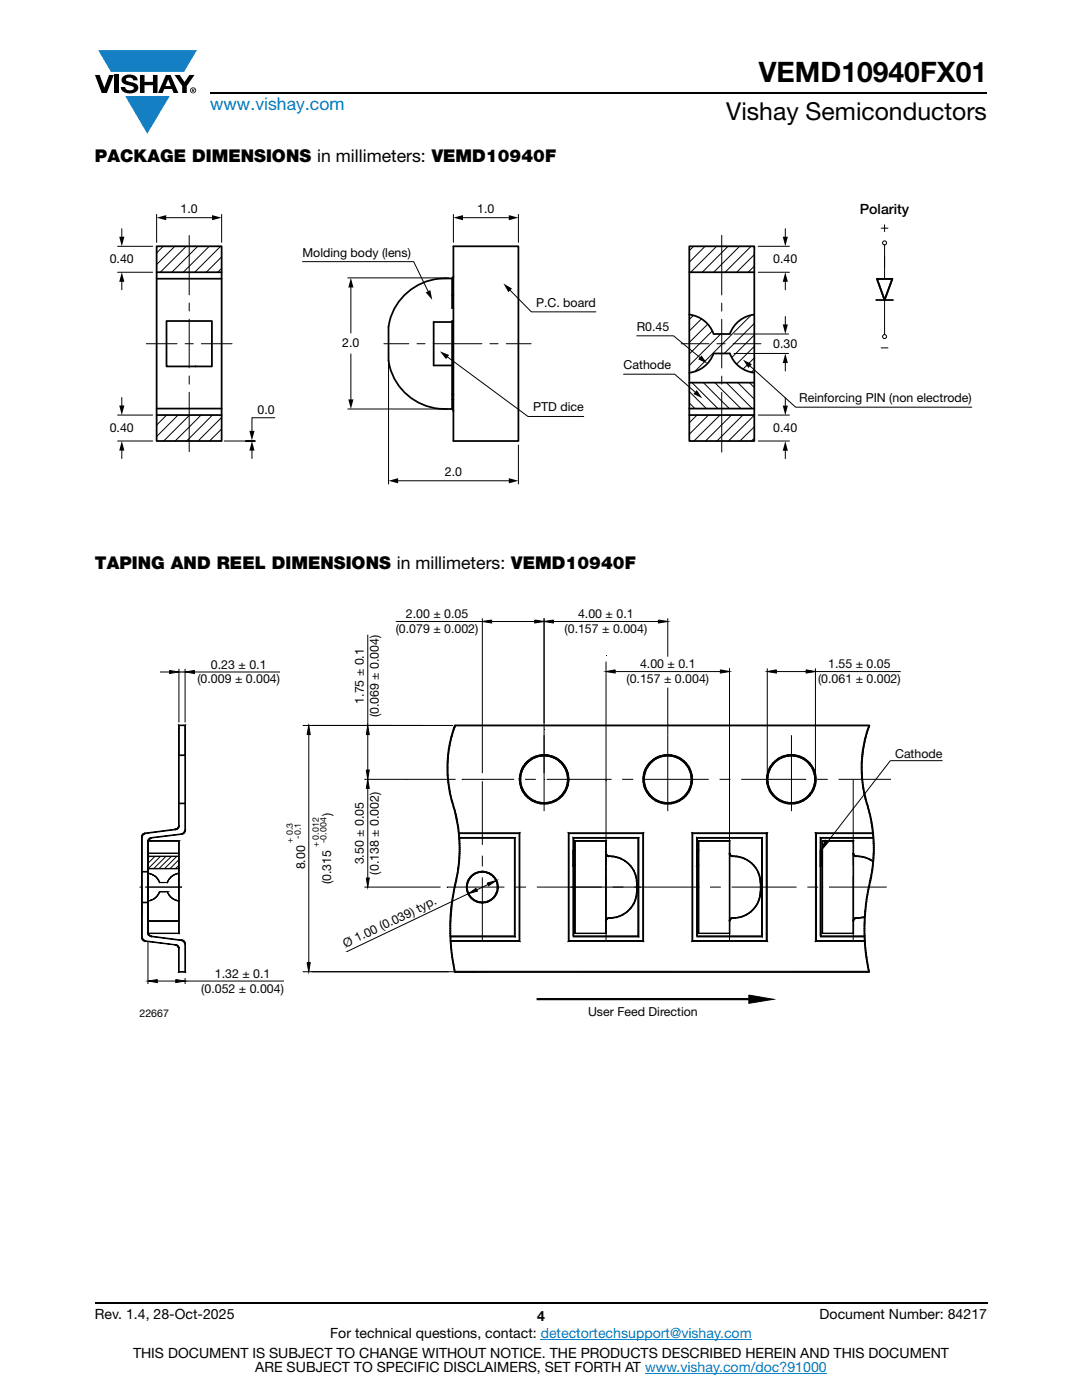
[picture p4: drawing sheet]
<svg xmlns="http://www.w3.org/2000/svg" width="216mm" height="279mm" viewBox="0 0 216 279" stroke-linecap="round" stroke-linejoin="round" font-family="sans-serif">
<defs><g id="words">
<text font-size="5.6" x="151.4" y="16.4">VEMD10940FX01</text>
<text font-size="4.9" x="144.9" y="24">Vishay Semiconductors</text>
<text font-size="3.5" fill="#007ec4" x="42" y="21.9">www.vishay.com</text>
<g font-size="3.5">
<text x="18.9" y="32.3">PACKAGE DIMENSIONS in millimeters: VEMD10940F</text>
<text x="18.9" y="113.6">TAPING AND REEL DIMENSIONS in millimeters: VEMD10940F</text>
</g>
<g font-size="2.8">
<text x="171.6" y="42.7">Polarity</text>
<text x="18.9" y="263.3">Rev. 1.4, 28-Oct-2025</text>
<text x="107.2" y="263.6">4</text>
<text x="163.6" y="263.3">Document Number: 84217</text>
<text x="65.9" y="267.1">For technical questions, contact: detectortechsupport@vishay.com</text>
<text x="26.5" y="271">THIS DOCUMENT IS SUBJECT TO CHANGE WITHOUT NOTICE. THE PRODUCTS DESCRIBED HEREIN AND THIS DOCUMENT</text>
<text x="50.9" y="273.8">ARE SUBJECT TO SPECIFIC DISCLAIMERS, SET FORTH AT www.vishay.com/doc?91000</text>
</g>
<g font-size="2.5">
<text x="36" y="42.4">1.0</text>
<text x="95.2" y="42.4">1.0</text>
<text x="21.9" y="52.5">0.40</text>
<text x="60.4" y="51.3">Molding body (lens)</text>
<text x="154.3" y="52.5">0.40</text>
<text x="107" y="61.2">P.C. board</text>
<text x="127.1" y="66">R0.45</text>
<text x="68.3" y="69.3">2.0</text>
<text x="154.3" y="69.4">0.30</text>
<text x="124.4" y="73.6">Cathode</text>
<text x="51.4" y="82.6">0.0</text>
<text x="106.4" y="82.1">PTD dice</text>
<text x="159.5" y="80.2">Reinforcing PIN (non electrode)</text>
<text x="21.9" y="86.2">0.40</text>
<text x="154.3" y="86.2">0.40</text>
<text x="88.8" y="94.9">2.0</text>
</g>
<g font-size="2.5" fill="#050504">
<text x="81" y="123.3">2.00 ± 0.05</text>
<text x="115.4" y="123.3">4.00 ± 0.1</text>
<text x="79" y="126.3">(0.079 ± 0.002)</text>
<text x="112.7" y="126.3">(0.157 ± 0.004)</text>
<text x="39.4" y="136.4">(0.009 ± 0.004)</text>
<text x="42.1" y="133.4">0.23 ± 0.1</text>
<text x="125" y="136.3">(0.157 ± 0.004)</text>
<text x="127.7" y="133.3">4.00 ± 0.1</text>
<text x="163.2" y="136.3">(0.061 ± 0.002)</text>
<text x="165.2" y="133.3">1.55 ± 0.05</text>
<text x="72.6" y="140.5" transform="rotate(-90 72.6 140.5)">1.75 ± 0.1</text>
<text x="75.6" y="143.2" transform="rotate(-90 75.6 143.2)">(0.069 ± 0.004)</text>
<text x="178.6" y="151.3">Cathode</text>
<text x="66.1" y="162.8" transform="rotate(-90 66.1 162.8)">)</text>
<text x="60.9" y="173.5" transform="rotate(-90 60.9 173.5)">8.00</text>
<text x="72.6" y="172.5" transform="rotate(-90 72.6 172.5)">3.50 ± 0.05</text>
<text x="66.1" y="176.5" transform="rotate(-90 66.1 176.5)">(0.315</text>
<text x="75.6" y="174.5" transform="rotate(-90 75.6 174.5)">(0.138 ± 0.002)</text>
<text x="68.9" y="189.1" transform="rotate(-26 68.9 189.1)">Ø 1.00 (0.039) typ.</text>
<text x="42.9" y="195.2">1.32 ± 0.1</text>
<text x="40.2" y="198.1">(0.052 ± 0.004)</text>
<text x="117.3" y="202.9">User Feed Direction</text>
</g>
<text font-size="2.1" x="27.8" y="202.9">22667</text>
<g font-size="1.8" fill="#050504">
<text x="60" y="167.4" transform="rotate(-90 60 167.4)">-0.1</text>
<text x="58.4" y="168.2" transform="rotate(-90 58.4 168.2)">+ 0.3</text>
<text x="63.6" y="169.1" transform="rotate(-90 63.6 169.1)">+ 0.012</text>
<text x="65.2" y="168.2" transform="rotate(-90 65.2 168.2)">-0.004</text>
</g>
</g></defs>
<g fill="#147fc3">
<path d="M19.6 10h19.7l-2.6 4.3h-1.1h-13.5z"/>
<path d="M25 19.2h8.9l-4.5 7.5z"/>
</g>
<g fill="#000">
<path d="M18.9 15h1l.9 2.5 1-2.5h.9l-1.4 3.6h-1zM22.9 15h.9v3.6h-.9zM24.6 15.3a2.1 2.1 0 0 1 2.8 .3l.1 .4h-.9a.79 .79 0 0 0-.7-.5 .79 .79 0 0 0-.8 .4l.3 .3 1 .2a1.08 1.08 0 0 1 1.2 1 1.08 1.08 0 0 1-1.1 1.2 1.73 1.73 0 0 1-2.4-1.2h.9a.96 .96 0 0 0 .8 .6 .96 .96 0 0 0 .9-.4 1.31 1.31 0 0 0-1.2-.6 1.03 1.03 0 0 1-1.1-.6 1.03 1.03 0 0 1 .2-1.1zM27.9 15h.9v1.3h1.7v-1.3h.9v3.6h-.9v-1.6h-1.7v1.6h-.9zM34.8 15h1.1l.9 1.4 1-1.4h1l-1.5 2.2v1.4h-.9v-1.4zM24.3 54.3l.5 1.9h-1zM23.8 47.2h1l-.5 2zM31.3 43.4l1.9-.5v1.1zM42.3 42.9l1.9 .5-1.9 .6zM70 55.5l.5 1.9h-1zM85 58.4l.9-.5 .3 1.9zM90.5 43.4l1.9-.5v1.1z"/>
<path d="M100.5 56.6l1.7 1-.8 .7zM101.5 42.9l1.9 .5-1.9 .6zM156.7 54.3l.5 1.9h-1zM156.2 47.2h1l-.5 2zM69.5 79.7h1l-.5 1.9zM87.8 70.1l1.8 .7-.6 .9zM139 77.8l1.1 1.7-1.7-.9zM140 70.9l1.1 1.6-1.8-.8zM148.3 71.8l1.7 .9-.7 .7zM156.7 70.5l.5 2h-1zM156.2 64.7h1l-.5 2zM24.3 88l.5 1.9h-1z"/>
<path d="M23.8 80.9h1l-.5 1.9zM50.3 88l.5 1.9h-1zM49.8 86h1l-.5 1.9zM77.5 95.9l1.9-.5v1.1zM101.5 95.4l1.9 .5-1.9 .6zM156.7 88l.5 2h-1zM156.2 81h1l-.5 1.9z"/>
<path d="M33.6 15.9l.5 1.3h-1.1zM33.1 15l-1.6 3.6h1l.3-.8h1.5l.3 .8h1l-1.6-3.6z"/>
<path d="M38.4 17.8h.2v.2h-.2zM38.3 17.7v.7h.1v-.3l.4 .3-.2-.3 .2-.2-.1-.2z"/>
<path d="M38.1 18a.46 .46 0 0 1 .9 0 .46 .46 0 0 1-.9 0zM37.9 18a.6 .6 0 0 0 1.2 0 .6 .6 0 0 0-1.2 0z"/>
</g>
<path d="M42 18.6h155M18.9 260h178.1" fill="none" stroke="#000" stroke-width=".36"/>
<path d="M107.9 267.3h42.1M128.7 274h36.3" fill="none" stroke="#007ec4" stroke-width=".2"/>
<g fill="none" stroke="#000" stroke-width=".2">
<path d="M23.5 54.3h7M23.5 49.2h7M24.3 45.7v1.9M24.3 55.9v1.9M31.3 42.8v5.6M32.6 49.2l-1.3 1.3M32.8 43.4h9.9M34.9 49.2l-3.6 3.6M37.2 49.2l-5.2 5.1M37.8 47v11.8M39.4 49.2l-5.1 5.1M41.7 49.2l-5.1 5.1"/>
<path d="M44 49.2l-5.1 5.1M44.2 53.5l-.8 .8M44.2 51.3l-3 3M44.2 42.8v5.6M60.4 52.2h22.1l3.1 6.2M69.4 55.5h20.1M70 57v9.5M90.5 42.8v5.6M92 43.4h9.9M101.6 57.7l4.4 4.5h12.9M103.4 42.8v5.6M138.4 49.2l-.9 .8"/>
<path d="M140.7 49.2l-3.2 3.1M143 49.2l-5.2 5.1M144 47v11.9M145.3 49.2l-5.2 5.1M147.6 49.2l-5.2 5.1M149.9 49.2l-5.2 5.1M150.5 53.1l-1.2 1.2M150.5 50.8l-3.5 3.5M151.3 54.3h6.2M151.3 49.2h6.2M156.7 45.7v1.9M156.7 55.9v1.9"/>
<path d="M175.8 45.5h1.4M176.5 44.9v1.3M176.5 48.9v6.8M176.5 59.9v6.9M24.3 79.3v2M29.2 68.6h6.1M36.9 68.6h1.7M37.8 60.5v1.6M37.8 63.7v9.7M37.8 75v1.7M37.8 78.3v11.8M40.2 68.6h6.1"/>
<path d="M70 70.6v9.5M76.6 68.6h5M77.5 69.4v27.2M83.2 68.6h1.6M86.4 68.6h9.8M89 71l16.4 12.1h11.1M97.8 68.6h1.6M101 68.6h5M124.4 74.7h10.2l4.4 3.8M127.1 67h7.3l5.5 4.5M135.9 68.6h5.6M137.5 78.1l3.4 3.4"/>
<path d="M138.1 76.4l5.2 5.1M138.4 62.9l-.9 .9M140 63.6l-2.5 2.5M140.4 76.4l5.1 5.1M141.2 64.7l-3.7 3.6M142.2 66l-4.7 4.7M142.6 76.4l5.2 5.1M143.1 68.6h1.6M143.8 66.7l-6.3 6.2M144 60.5v1.6M144 63.7v9.7M144 75.1v1.6"/>
<path d="M144 78.3v11.9M144.9 76.4l5.2 5.1M146.3 68.6h5.5M146.5 66.7h10.9M146.5 70.5h10.9M147.2 76.4l3.3 3.3M149.4 72.8l9.4 8.5h35.1M149.5 76.4l1 .9M149.9 62.9l-11.3 11.3M150.5 73.7l-.6 .6M150.5 69.1l-3.5 3.6M150.5 71.4l-2.2 2.3"/>
<path d="M150.5 66.9l-4.5 4.5M150.5 64.5l-6 6M156.7 63.2v1.9M156.7 72.1v1.9M156.7 79.4v1.9M175.8 69.4h1.4M23.5 82.8h7M23.5 88h7M24.3 89.6v1.9M33.3 82.8l-2 2M35.5 82.8l-4.2 4.3M37.8 82.8l-5.1 5.2"/>
<path d="M40.1 82.8l-5.2 5.2M42.4 82.8l-5.2 5.2M44.2 85.6l-2.4 2.4M44.2 83.3l-4.7 4.7M44.2 87.9l-.1 .1M44.7 88h6.2h-1.9M50.3 89.6v1.9M54.8 83.4h-4.5v2.9M69.4 81.6h19.9M79.1 95.9h22.8M103.4 88.8v7.8M137.5 80.4l1.2 1.1"/>
<path d="M139.1 82.8l-1.6 1.6M141.4 82.8l-3.9 3.9M143.7 82.8l-5.2 5.2M146 82.8l-5.2 5.2M148.2 82.8l-5.1 5.2M150.5 87.5l-.6 .5M150.5 85.2l-2.9 2.8M150.5 82.9l-5.1 5.1M151.3 82.8h6.2M151.3 88h6.2M156.7 89.6v1.9M32 134.1h1.8"/>
<path d="M33.8 133.8l1.9 .3-1.9 .3zM35.7 133.5v10.7M35.7 134.1h1.2M36.9 134.1l1.9-.3v.6zM36.9 133.5v10.7M38.8 134.1h17.1M73.4 126.7v18.1M79 124h17.2M96.2 123.4v30.9M96.2 124l1.9-.3v.6zM98.1 124h8.6M106.7 123.7l1.9 .3-1.9 .3z"/>
<path d="M108.6 124l1.8-.3v.6zM108.6 123.4v38.5M110.4 124h21M120.9 132v55.8M120.9 134l1.8-.3v.6zM122.7 134h21M131.4 123.7l1.8 .3-1.8 .3zM133.2 137.2v24.7M133.2 123.4v7.7M143.7 133.7l1.9 .3-1.9 .3zM145.6 133.4v23.1M153.1 134l1.8-.3v.6z"/>
<path d="M153.1 133.4v20.9M154.9 134h5.9M160.8 133.7l1.9 .3-1.9 .3zM162.7 133.4v20.9M162.7 134h17M35.6 144.7h1.4l-.1 .1h-1.2zM35.6 144.7l.1 .1v15.5h-.1zM35.7 144.7v20.1M35.7 144.8v5.9M35.7 150.7h1.2v.1h-1.2zM36.9 144.8v5.9M37 144.7v21"/>
<path d="M37 144.7v15.6h-.1v-15.5zM60.5 144.8h17.9M61.6 144.8l.3 1.8h-.6zM61.6 146.6v45.5M62.3 144.8h22.1M72.8 144.8h17.6M72.8 155.5h18.1M73.1 153.7h.6l-.3 1.8zM73.4 157.4v17.8M73.4 146.6v7.1M73.4 144.8l.3 1.8h-.6zM73.4 155.5l.3 1.9h-.6z"/>
<path d="M89.2 152.4h.2v.4h-.2zM89.2 152.8h.2v.4h-.2zM89.2 153.2h.2v.3h-.2zM89.2 153.5h.2v.4h-.2zM89.2 153.9h.2v.4h-.2zM89.2 152.1h.2v.3h-.2zM89.2 154.3h.2v.4h-.2zM89.2 154.7h.2v.4h-.1zM89.3 151.3h.2l-.1 .4h-.1zM89.3 151.7h.1v.4h-.2zM89.3 155.1h.1l.1 .3h-.2zM89.3 151h.2v.3h-.2z"/>
<path d="M89.3 155.4h.2v.4h-.2zM89.3 150.6h.2v.4h-.2zM89.3 155.8h.2l.1 .4h-.3zM89.3 156.2h.3v.3h-.2zM89.4 150.2h.2l-.1 .4h-.2zM89.4 149.8l.2 .1v.3h-.2zM89.4 156.5h.2v.4h-.1zM89.5 149.4l.2 .1-.1 .4-.2-.1zM89.5 156.9h.1l.1 .4h-.2zM89.5 157.3h.2l.1 .3h-.2zM89.6 149.1h.1v.4l-.2-.1zM89.6 148.7l.2 .1-.1 .3h-.1z"/>
<path d="M89.6 157.6h.2l.1 .4h-.3zM89.6 158h.3v.4h-.2zM89.7 148.3l.2 .1-.1 .4-.2-.1zM89.7 158.4h.2l.1 .4h-.2zM89.8 148h.1v.4l-.2-.1zM89.8 158.8h.2l.1 .3h-.2zM89.9 147.6l.1 .1-.1 .3h-.1zM89.9 159.1h.2v.4h-.1zM89.9 147.2l.2 .1-.1 .4-.1-.1zM90 159.5h.1l.2 .3-.2 .1zM90 146.9h.2l-.1 .4-.2-.1zM90.1 159.9l.2-.1 .1 .4h-.2z"/>
<path d="M90.1 146.5l.2 .1-.1 .3h-.2zM90.2 146.2h.2l-.1 .4-.2-.1zM90.4 145.8h.1l-.1 .4h-.2zM90.4 145.5h.3l-.2 .3h-.1zM90.6 145.1l.2 .1-.1 .3h-.3zM90.7 144.7l.2 .1-.1 .4-.2-.1zM90.8 144.7h82.7v.2h-82.7zM90.8 144.8h82.7M92.1 155.5h10.5M96.2 155.9v12.7M103.6 155.5h.3v.2h-.3zM103.6 155.4h.3v.1h-.3z"/>
<path d="M103.6 155.7h.3v.2h-.2zM103.7 155.9h.2v.1h-.2zM103.7 156h.2v.2h-.2zM103.7 156.2h.2v.1l-.2 .1zM103.7 154.9h.2v.2l-.2-.1zM103.7 155l.2 .1v.1h-.2zM103.7 155.2h.2v.2h-.3zM103.7 156.4l.2-.1 .1 .2h-.3zM103.7 154.7h.2v.2h-.2zM103.7 156.5h.3v.1l-.2 .1zM103.7 154.5l.3 .1-.1 .1h-.2zM103.8 156.7l.2-.1 .1 .2h-.3z"/>
<path d="M103.8 154.3l.2 .1v.2l-.3-.1zM103.8 156.8h.3v.1l-.2 .1zM103.8 154.2l.3 .1-.1 .1-.2-.1zM103.9 157l.2-.1 .1 .2-.3 .1zM103.9 154.1h.2v.2l-.3-.1zM103.9 157.2l.3-.1v.1l-.3 .2zM103.9 153.9l.3 .1-.1 .1h-.2zM103.9 157.4l.3-.2 .1 .2-.3 .1zM103.9 153.7l.3 .1v.2l-.3-.1zM104 157.5l.3-.1 .1 .1-.3 .1zM104 153.5l.3 .2-.1 .1-.3-.1zM104.1 157.6l.3-.1v.2l-.2 .1z"/>
<path d="M104.1 153.4l.3 .1-.1 .2-.3-.2zM104.2 157.8l.2-.1 .1 .1-.3 .1zM104.2 153.2l.2 .2v.1l-.3-.1zM104.2 157.9l.3-.1 .1 .1-.3 .2zM104.2 153.1l.3 .1-.1 .2-.2-.2zM104.3 158.1l.3-.2 .1 .2-.3 .1zM104.3 153l.3 .1-.1 .1-.3-.1zM104.4 152.8l.1-.1 .3 .2-.1 .1zM104.4 158.2l.3-.1 .1 .1-.3 .2zM104.4 152.8l.3 .2-.1 .1-.3-.1zM104.5 158.4l.3-.2v.1l-.2 .2zM104.6 158.5l.2-.2 .2 .2-.3 .2z"/>
<path d="M104.6 152.6l.2 .1v.2l-.3-.2zM104.7 158.7l.3-.2 .1 .1-.3 .2zM104.7 152.4l.3 .2-.2 .1-.2-.1zM104.8 155.5h2.1M104.8 158.8l.3-.2 .1 .1-.2 .2zM104.8 152.3l.3 .2-.1 .1-.3-.2zM105 158.9l.2-.2 .1 .1-.2 .2zM105 152.1l.2 .3-.1 .1-.3-.2zM105.1 159l.2-.2 .1 .1-.2 .2zM105.1 152.1l.2 .1-.1 .2-.2-.3zM105.1 152.1l.1-.2 .2 .2-.1 .1zM105.2 159.1l.2-.2 .1 .1-.2 .3z"/>
<path d="M105.3 151.8l.1-.1 .2 .2-.1 .1zM105.3 159.3l.2-.3 .1 .1-.2 .2zM105.3 151.8l.2 .2-.1 .1-.2-.2zM105.4 151.7l.2-.1 .2 .2-.2 .1zM105.6 151.6l.1-.1 .2 .2-.1 .1zM105.6 159.1l.2 .2-.2 .2-.2-.2zM105.8 159.3h.1l-.2 .3-.1-.1zM105.9 151.4l.1 .2-.1 .1-.2-.2zM105.9 151.4l.1-.1 .2 .3h-.2zM105.9 159.3l.1 .1-.1 .2h-.2zM106 151.3l.2-.1 .1 .3-.1 .1zM106 159.4l.2 .1-.2 .3-.1-.2z"/>
<path d="M106.2 151.2l.1-.1 .1 .3-.1 .1zM106.2 159.5l.1 .1-.1 .3-.2-.1zM106.3 151.1h.1l.2 .2-.2 .1zM106.3 159.6l.1 .1-.1 .2h-.1zM106.4 159.7h.2l-.2 .3-.1-.1zM106.4 151.1l.2-.1 .1 .3h-.1zM106.6 159.7l.1 .1-.1 .3-.2-.1zM106.6 151l.1-.1 .2 .3-.2 .1zM106.7 159.8l.2 .1-.2 .2h-.1zM106.7 150.9h.2l.1 .2-.1 .1zM106.9 159.9h.1l-.1 .3-.2-.1zM106.9 150.9l.2-.1 .1 .3h-.2z"/>
<path d="M107 159.9l.2 .1-.1 .2h-.2zM107.1 150.8h.2v.2l-.1 .1zM107.2 160h.1v.3l-.2-.1zM107.3 150.8l.1-.1 .1 .3h-.2zM107.4 150.7h.1l.1 .3h-.1zM107.5 150.7h.2l.1 .3zM107.7 150.7l.2-.1v.3l-.1 .1zM107.9 150.6h.2v.3h-.2zM108.1 150.6h.1l.1 .3h-.2zM108.2 150.6h.2v.3h-.1zM108.4 150.6h.2v.3h-.2zM108.6 150.6h.1v.3h-.1z"/>
<path d="M108.7 150.6h.2v.3h-.2zM108.9 150.6h.2v.3h-.2zM109.1 150.6h.1v.3h-.1zM109.1 155.5h12.9M109.2 150.6l.2 .1v.3l-.2-.1zM109.4 150.7h.2l-.1 .3h-.1zM109.6 150.7h.1v.3h-.2zM109.7 150.7l.2 .1-.1 .2h-.1zM109.9 150.8h.2l-.1 .3-.2-.1zM110 160l.1-.1 .1 .3h-.1zM110.1 150.8l.1 .1-.1 .2h-.1zM110.1 159.9h.2l.1 .2-.2 .1z"/>
<path d="M110.2 150.9h.2l-.1 .3-.2-.1zM110.3 159.9l.1-.1 .2 .3h-.2zM110.4 150.9l.2 .1-.2 .3-.1-.1zM110.4 159.8l.2-.1 .1 .3-.1 .1zM110.6 159.7h.1l.1 .2-.1 .1zM110.6 151l.1 .1-.1 .2h-.2zM110.7 151.1h.1l-.1 .3-.1-.1zM110.7 159.7l.1-.1 .2 .3h-.2zM110.8 159.6l.2-.1 .1 .3-.1 .1zM110.8 151.1l.2 .1-.2 .3-.1-.1zM111 159.5l.1-.1 .2 .2-.2 .2zM111 151.2l.1 .1-.1 .3-.2-.1z"/>
<path d="M111.1 159.4l.2-.1 .1 .3h-.1zM111.1 151.3l.2 .1-.2 .2h-.1zM111.3 159.3h.1l.2 .2-.2 .1zM111.3 151.4l.1 .1-.1 .2-.2-.1zM111.4 159.3l.1-.2 .2 .2-.1 .2zM111.4 151.5l.2 .1-.2 .2-.1-.1zM111.5 159.1l.2-.1 .1 .3h-.1zM111.6 151.6l.1 .1-.2 .2-.1-.1zM111.7 151.7l.1 .1-.1 .2-.2-.1zM111.7 158.9l.2-.1 .2 .2-.1 .1zM111.7 158.9l.3 .2-.2 .2-.1-.3zM111.7 152.1l.3-.2 .1 .2-.2 .1z"/>
<path d="M111.8 151.8l.2 .1-.3 .2v-.1zM111.9 152.2l.2-.1h.1l-.2 .3zM111.9 158.8l.1-.1 .2 .2-.1 .1zM112.1 158.6l.1-.1 .2 .2-.1 .1zM112.1 158.6l.2 .2-.1 .1-.2-.2zM112.1 152.5l.2-.2 .1 .1-.2 .2zM112.2 152.1l.1 .2-.2 .2-.1-.1zM112.3 158.3l.2 .2-.1 .2-.2-.2zM112.3 152.7l.2-.1 .1 .1-.2 .2zM112.4 152.9l.2-.2 .1 .1-.2 .2zM112.4 158.2l.2 .2-.1 .1-.2-.2zM112.4 152.4l.1 .2-.2 .1-.1-.1z"/>
<path d="M112.5 153l.2-.2 .1 .2-.3 .1zM112.5 158.1l.2 .1-.1 .2-.2-.2zM112.5 157.9l.3 .2-.1 .1-.2-.1zM112.5 153.1l.3-.1 .1 .1-.3 .1zM112.6 157.8l.3 .1-.1 .2-.3-.2zM112.6 153.2l.3-.1 .1 .1-.3 .2zM112.7 153.4l.3-.2 .1 .2-.3 .1zM112.7 157.7l.3 .1-.1 .1-.3-.1zM112.8 153.5l.3-.1v.1l-.3 .2zM112.8 157.5l.3 .1-.1 .2-.3-.1zM112.8 157.4l.3 .1v.1l-.3-.1zM112.8 153.7l.3-.2 .1 .2-.3 .1z"/>
<path d="M112.9 157.2l.3 .2-.1 .1-.3-.1zM112.9 153.8l.3-.1v.2l-.2 .1zM113 154l.2-.1 .1 .2h-.3zM113 157.1l.2 .1v.2l-.3-.2zM113 154.1h.3v.1l-.2 .1zM113 156.9l.3 .1-.1 .2-.2-.1zM113.1 154.3l.2-.1 .1 .1-.3 .1zM113.1 156.8h.2v.2l-.3-.1zM113.1 154.4l.3-.1v.2l-.3 .1zM113.1 156.6l.3 .1-.1 .1h-.2zM113.1 154.6l.3-.1v.2h-.2zM113.1 156.5h.3v.2l-.3-.1z"/>
<path d="M113.2 156.3l.2 .1v.1h-.3zM113.2 156.2h.3l-.1 .2-.2-.1zM113.2 154.9h.3v.1l-.3 .1zM113.2 154.7h.2l.1 .2h-.3zM113.2 155.1l.3-.1v.2h-.3zM113.2 155.7h.3v.2h-.3zM113.2 155.5h.3v.2h-.3zM113.2 155.4h.3v.1h-.3zM113.2 155.2h.3v.2h-.3zM113.2 156h.3v.2h-.3zM113.2 155.9h.3v.1h-.3zM124.1 155.5h2.2"/>
<path d="M128.3 155.5h.2v.2h-.2zM128.3 155.4h.2v.1h-.2zM128.3 155.7h.2l.1 .2h-.3zM128.3 155.9h.3v.1h-.3zM128.3 156h.3v.2h-.3zM128.3 155l.3 .1v.1h-.3zM128.3 155.2h.3l-.1 .2h-.2zM128.3 156.2h.3v.1l-.2 .1zM128.3 154.9h.3v.2l-.3-.1zM128.4 156.4l.2-.1 .1 .2h-.3zM128.4 156.5h.3v.1l-.3 .1zM128.4 154.5l.3 .1-.1 .1h-.2z"/>
<path d="M128.4 154.7h.2v.2h-.3zM128.4 156.7l.3-.1 .1 .2h-.3zM128.4 154.3l.3 .1v.2l-.3-.1zM128.5 156.8h.3v.1l-.3 .1zM128.5 154.2l.3 .1-.1 .1-.3-.1zM128.5 155.5h12.9M128.5 157l.3-.1v.2l-.3 .1zM128.5 154.1h.3v.2l-.3-.1zM128.5 157.2l.3-.1 .1 .1-.3 .2zM128.5 153.9l.3 .1v.1h-.3zM128.6 157.4l.3-.2 .1 .2-.3 .1zM128.6 153.7l.3 .1-.1 .2-.3-.1z"/>
<path d="M128.7 157.5l.3-.1v.1l-.2 .1zM128.7 153.5l.3 .2-.1 .1-.3-.1zM128.8 157.6l.2-.1 .1 .2-.3 .1zM128.8 153.4l.2 .1v.2l-.3-.2zM128.8 157.8l.3-.1 .1 .1-.3 .1zM128.8 153.2l.3 .2-.1 .1-.2-.1zM128.9 157.9l.3-.1 .1 .1-.3 .2zM128.9 153.1l.3 .1-.1 .2-.3-.2zM129 158.1l.3-.2v.2l-.2 .1zM129 153l.3 .1-.1 .1-.3-.1zM129.1 158.2l.2-.1 .1 .1-.2 .2zM129.1 152.8l.2 .2v.1l-.3-.1z"/>
<path d="M129.2 152.7l.1-.1 .2 .1-.1 .2zM129.2 158.4l.2-.2 .1 .1-.2 .2zM129.2 152.7l.2 .2-.1 .1-.2-.2zM129.3 158.5l.2-.2 .1 .2-.2 .2zM129.4 152.4l.2 .2-.1 .1-.2-.1zM129.5 158.8l.2-.2 .1 .1-.2 .2zM129.5 152.3l.2 .2-.1 .1-.2-.2zM129.6 152.1h.1l.2 .1-.1 .2zM129.6 158.5l.1 .1-.2 .2-.1-.1zM129.6 158.9l.2-.2 .1 .1-.2 .2zM129.6 152.1l.2 .3-.1 .1-.2-.2zM129.7 159l.2-.2 .2 .1-.2 .2z"/>
<path d="M129.7 152.1l.2-.2 .2 .2-.2 .1zM129.9 151.9l.1-.1 .2 .2-.1 .1zM129.9 159.1l.2-.2 .1 .1-.2 .3zM130 151.8l.1-.1 .2 .2-.1 .1zM130.1 151.7l.1-.1 .2 .2-.1 .1zM130.2 159l.1 .1-.2 .2h-.1zM130.2 151.6l.2-.1 .1 .2-.1 .1zM130.3 159.1l.1 .2-.2 .2-.1-.2zM130.4 151.5l.1-.1 .2 .2-.2 .1zM130.4 159.3h.1l-.1 .3-.2-.1zM130.5 159.3l.2 .1-.2 .2h-.1zM130.5 151.4l.2-.1 .1 .3h-.1z"/>
<path d="M130.7 159.4l.1 .1-.1 .3-.2-.2zM130.7 151.3l.1-.1 .2 .3-.2 .1zM130.8 151.2l.2-.1 .1 .3-.1 .1zM130.8 159.5l.2 .1-.2 .3-.1-.1zM131 151.1h.1l.1 .2-.1 .1zM131 159.6l.1 .1-.1 .2h-.2zM131.1 151.1l.2-.1 .1 .3h-.2zM131.1 159.7h.1l-.1 .3-.1-.1zM131.2 159.7l.2 .1-.1 .3-.2-.1zM131.3 151l.1-.1 .1 .3-.1 .1zM131.4 159.8l.1 .1-.1 .2h-.1zM131.4 150.9h.2l.1 .2-.2 .1z"/>
<path d="M131.5 159.9h.2l-.1 .3-.2-.1zM131.6 150.9l.1-.1 .1 .3h-.1zM131.7 159.9l.1 .1-.1 .2h-.1zM131.7 150.8h.2l.1 .2-.2 .1zM131.8 160h.2l-.1 .3-.2-.1zM131.9 150.8l.2-.1v.3h-.1zM132.1 150.7h.1l.1 .3h-.2zM132.2 150.7h.2v.3h-.1zM132.4 150.7l.2-.1v.3l-.2 .1zM132.6 150.6h.1v.3h-.1zM132.7 150.6h.2v.3h-.2zM132.9 150.6h.2v.3h-.2z"/>
<path d="M133.1 150.6h.1v.3h-.1zM133.2 150.6h.2v.3h-.2zM133.4 150.6h.2l-.1 .3h-.1zM133.6 150.6h.2l-.1 .3h-.2zM133.8 150.6h.1v.3h-.2zM133.9 150.6l.2 .1-.1 .3-.1-.1zM134.1 150.7h.1v.3h-.2zM134.2 150.7h.2l-.1 .3h-.1zM134.4 150.7l.2 .1-.1 .2h-.2zM134.6 150.8h.1l-.1 .3-.1-.1zM134.6 160l.2-.1 .1 .3h-.2zM134.7 150.8l.2 .1-.1 .2h-.2z"/>
<path d="M134.8 159.9h.1l.2 .2-.2 .1zM134.9 150.9h.2l-.2 .3-.1-.1zM134.9 159.9l.2-.1 .1 .3h-.1zM135.1 150.9l.1 .1-.1 .3-.2-.1zM135.1 159.8l.1-.1 .2 .3-.2 .1zM135.2 151l.2 .1-.2 .2h-.1zM135.2 159.7h.2l.1 .2-.1 .1zM135.4 159.7l.1-.1 .2 .3h-.2zM135.4 151.1h.1l-.1 .3-.2-.1zM135.5 159.6l.2-.1 .1 .3-.1 .1zM135.5 151.1l.2 .1-.2 .3-.1-.1zM135.7 159.5l.1-.1 .2 .2-.2 .2z"/>
<path d="M135.7 151.2l.1 .1-.1 .3-.2-.1zM135.8 159.4l.1-.1 .2 .3h-.1zM135.8 151.3l.2 .1-.2 .2h-.1zM135.9 159.3h.1l.2 .2-.1 .1zM136 151.4l.1 .1-.2 .2-.1-.1zM136 159.3l.2-.2 .2 .2-.2 .2zM136.1 151.5l.1 .1-.2 .2-.1-.1zM136.2 159.1l.1-.1 .2 .3h-.1zM136.2 151.6l.2 .1-.2 .2-.2-.1zM136.4 151.7l.1 .1-.2 .2-.1-.1zM136.4 152.1l.2-.2 .1 .2-.2 .1zM136.4 158.9l.1-.1 .2 .2-.1 .1z"/>
<path d="M136.4 158.9l.2 .2-.1 .2-.2-.3zM136.5 151.8l.1 .1-.2 .2-.1-.1zM136.5 152.2l.2-.1h.1l-.2 .3zM136.6 158.7l.2 .2-.1 .1-.2-.2zM136.8 152.5l.2-.2 .1 .1-.3 .2zM136.8 158.6l.2 .2-.2 .1-.2-.2zM136.8 158.5l.2-.2 .2 .2-.1 .2zM136.8 152.6l.3-.2 .1 .2-.2 .1zM136.8 158.5l.3 .2-.1 .1-.2-.2zM136.8 152.1l.2 .2-.2 .2-.2-.1zM137 152.7l.2-.1 .1 .1-.2 .2zM137.1 158.2l.2 .2-.1 .1-.2-.2z"/>
<path d="M137.1 152.9l.2-.2 .1 .1-.3 .2zM137.1 158.1l.3 .1-.1 .2-.2-.2zM137.1 153l.3-.2 .1 .2-.3 .1zM137.2 157.9l.3 .2-.1 .1-.3-.1zM137.2 153.1l.3-.1 .1 .1-.3 .1zM137.3 153.2l.3-.1v.1l-.2 .2zM137.3 157.8l.3 .1-.1 .2-.3-.2zM137.4 153.4l.2-.2 .1 .2-.3 .1zM137.4 157.7l.2 .1v.1l-.3-.1zM137.4 153.5l.3-.1 .1 .1-.3 .2zM137.4 157.5l.3 .1-.1 .2-.2-.1zM137.5 157.4l.3 .1-.1 .1-.3-.1z"/>
<path d="M137.5 153.7l.3-.2v.2l-.2 .1zM137.6 157.2l.2 .2v.1l-.3-.1zM137.6 153.8l.2-.1 .1 .2-.3 .1zM137.6 154l.3-.1v.2h-.2zM137.6 157.1l.3 .1-.1 .2-.2-.2zM137.7 156.9l.2 .1v.2l-.3-.1zM137.7 154.1h.2l.1 .1-.3 .1zM137.7 156.8h.3l-.1 .2-.2-.1zM137.7 154.3l.3-.1v.1l-.2 .1zM137.8 154.4l.2-.1 .1 .2-.3 .1zM137.8 156.6l.2 .1v.1h-.3zM137.8 154.6l.3-.1v.2h-.3z"/>
<path d="M137.8 154.7h.3l.1 .2h-.3zM137.8 156.3l.3 .1v.1zM137.8 156.5h.3l-.1 .2-.2-.1zM137.9 156.2h.3l-.1 .2-.3-.1zM137.9 156h.3v.2h-.3zM137.9 155.1l.3-.1v.2h-.3zM137.9 154.9h.3v.1l-.3 .1zM137.9 155.2h.3v.2h-.3zM137.9 155.5h.3v.2h-.3zM137.9 155.4h.3v.1h-.3zM137.9 155.9h.3v.1h-.3zM137.9 155.7h.3v.2h-.3z"/>
<path d="M143.6 155.5h2.1M145.6 155.5v12.9M147.9 155.5h13M152.9 155.5h.3v.2h-.2zM153 155.7h.2v.2h-.2zM153 155.2h.2v.2h-.2zM153 155.9l.3 .1h-.3zM153 156h.3v.2h-.3zM153 156.2h.3v.1l-.3 .1zM153 154.9h.3v.2l-.3-.1zM153 155l.3 .1-.1 .1h-.2zM153 155.4h.2v.1h-.3z"/>
<path d="M153 156.4l.3-.1v.2h-.2zM153 154.7h.3v.2h-.3zM153.1 156.5h.2l.1 .1-.3 .1zM153.1 154.5l.2 .2h-.3zM153.1 156.7l.3-.1v.2h-.3zM153.1 154.3l.3 .1-.1 .2-.2-.1zM153.1 156.8h.3v.1l-.2 .1zM153.1 154.2l.3 .1v.1l-.3-.1zM153.2 157l.2-.1 .1 .2-.3 .1zM153.2 154.1h.2v.2l-.3-.1zM153.2 157.2l.3-.1 .1 .1-.3 .2zM153.2 153.9l.3 .1-.1 .1h-.2z"/>
<path d="M153.3 157.4l.3-.2v.2l-.2 .1zM153.3 153.7l.3 .1-.1 .2-.3-.1zM153.4 157.5l.2-.1 .1 .1-.3 .1zM153.4 153.5l.2 .2v.1l-.3-.1zM153.4 157.6l.3-.1v.2l-.2 .1zM153.4 153.4l.3 .1-.1 .2-.2-.2zM153.5 157.8l.2-.1 .1 .1-.2 .1zM153.5 153.2l.2 .2v.1l-.3-.1zM153.6 157.9l.2-.1 .1 .1-.2 .2zM153.6 153.1l.2 .1-.1 .2-.2-.2zM153.7 158.1l.2-.2 .1 .2-.3 .1zM153.7 153l.2 .1-.1 .1-.2-.1z"/>
<path d="M153.7 152.8l.2-.1 .2 .2-.1 .1zM153.7 158.2l.3-.1 .1 .1-.2 .2zM153.7 152.8l.3 .2-.1 .1-.2-.1zM153.9 158.4l.2-.2 .1 .1-.3 .2zM153.9 158.5l.3-.2 .1 .2-.2 .2zM153.9 152.6l.3 .1-.1 .2-.2-.2zM154.1 152.4l.2 .2-.1 .1-.3-.1zM154.2 158.8l.2-.2 .1 .1-.2 .2zM154.2 152.3l.2 .2-.1 .1-.2-.2zM154.3 152.1h.1l.2 .1-.1 .2zM154.3 158.5l.1 .1-.2 .2-.1-.1zM154.3 158.9l.2-.2 .1 .1-.2 .2z"/>
<path d="M154.3 152.1l.2 .3-.1 .1-.2-.2zM154.4 152.1l.1-.2 .2 .2-.1 .1zM154.5 151.9l.2-.1 .1 .2-.1 .1zM154.6 158.8l.1 .1-.2 .2-.1-.1zM154.7 151.8l.1-.1 .2 .2-.2 .1zM154.7 158.9l.1 .1-.1 .3-.2-.2zM154.8 151.7l.1-.1 .2 .2-.1 .1zM154.8 159l.2 .1-.2 .2h-.1zM154.9 151.6l.1-.1 .2 .2-.1 .1zM155 159.1l.1 .2-.2 .2-.1-.2zM155.1 159.3h.1l-.2 .3-.1-.1zM155.2 151.4l.1 .2-.1 .1-.2-.2z"/>
<path d="M155.2 151.4l.1-.1 .2 .3h-.2zM155.2 159.3l.1 .1-.1 .2h-.2zM155.3 151.3l.2-.1 .1 .3-.1 .1zM155.3 159.4l.2 .1-.2 .3-.1-.2zM155.5 151.2l.1-.1 .2 .3-.2 .1zM155.5 159.5l.1 .1-.1 .3-.2-.1zM155.6 159.6l.2 .1-.2 .2h-.1zM155.6 151.1h.2l.1 .2-.1 .1zM155.8 151.1l.1-.1 .1 .3h-.1zM155.8 159.7h.1l-.1 .3-.2-.1zM155.9 159.7l.1 .1-.1 .3-.1-.1zM155.9 151l.2-.1 .1 .3-.2 .1z"/>
<path d="M156 159.8l.2 .1-.1 .2h-.2zM156.1 150.9h.1l.1 .2-.1 .1zM156.2 159.9h.1l-.1 .3-.1-.1zM156.2 150.9l.2-.1 .1 .3h-.2zM156.3 159.9l.2 .1-.1 .2h-.2zM156.4 150.8h.2l.1 .2-.2 .1zM156.5 160h.2l-.1 .3-.2-.1zM156.6 150.8l.1-.1 .1 .3h-.1zM156.7 150.7h.2l.1 .3h-.2zM156.9 150.7h.1l.1 .3h-.1zM157 150.7l.2-.1 .1 .3-.2 .1zM157.2 150.6h.2v.3h-.1z"/>
<path d="M157.4 150.6h.1l.1 .3h-.2zM157.5 150.6h.2l.1 .3h-.2zM157.7 150.6h.2v.3h-.1zM157.9 150.6h.2v.3h-.2zM157.9 146.7v15.2M158.1 150.6h.1v.3h-.1zM158.2 150.6h.2v.3h-.2zM158.4 150.6h.2l-.1 .3h-.1zM158.6 150.6l.1 .1v.3l-.2-.1zM158.7 150.7h.2v.3h-.2zM158.9 150.7h.2l-.1 .3h-.1zM159.1 150.7l.1 .1v.2h-.2z"/>
<path d="M159.2 150.8h.2l-.1 .3-.1-.1zM159.3 160l.2-.1 .1 .3h-.2zM159.4 150.8l.2 .1-.1 .2h-.2zM159.5 159.9h.1l.1 .2-.1 .1zM159.6 150.9h.1l-.1 .3-.1-.1zM159.6 159.9l.1-.1 .2 .3h-.2zM159.7 150.9l.2 .1-.2 .3-.1-.1zM159.7 159.8l.2-.1 .1 .3-.1 .1zM159.9 151l.1 .1-.1 .2h-.2zM159.9 159.7h.1l.2 .2-.2 .1zM160 151.1h.2l-.2 .3-.1-.1zM160 159.7l.2-.1 .1 .3h-.1z"/>
<path d="M160.2 159.6l.1-.1 .2 .3-.2 .1zM160.2 151.1l.1 .1-.1 .3-.2-.1zM160.3 159.5l.2-.1 .1 .2-.1 .2zM160.3 151.2l.2 .1-.2 .3-.1-.1zM160.5 159.4l.1-.1 .2 .3h-.2zM160.5 151.3l.1 .1-.1 .2h-.2zM160.6 159.3h.1l.2 .2-.1 .1zM160.6 151.4l.2 .1-.2 .2-.1-.1zM160.7 159.3l.1-.2 .2 .2-.1 .2zM160.8 151.5l.1 .1-.2 .2-.1-.1zM160.8 159.1l.2-.1 .1 .3h-.1zM160.9 151.6l.1 .1-.2 .2-.1-.1z"/>
<path d="M161 151.7l.1 .1-.1 .2-.2-.1zM161.1 158.9l.1-.1 .2 .2-.1 .1zM161.1 158.9l.2 .2-.2 .2-.1-.3zM161.1 151.8l.2 .1-.2 .2-.1-.1zM161.2 158.8l.1-.1 .2 .2-.1 .1zM161.2 152.2l.2-.1h.1l-.2 .3zM161.3 151.9l.1 .2-.2 .1-.1-.1zM161.4 152.5l.3-.2v.1l-.2 .2zM161.4 158.6l.3 .2-.2 .1-.2-.2zM161.5 152.6l.2-.2 .1 .2-.2 .1zM161.5 158.5l.2 .2v.1l-.3-.2zM161.5 152.1l.2 .2-.3 .2-.1-.1z"/>
<path d="M161.6 158.3l.2 .2-.1 .2-.2-.2zM161.6 152.7l.2-.1 .1 .1-.2 .2zM161.7 158.2l.2 .2-.1 .1-.2-.2zM161.7 152.9l.2-.2 .1 .1-.2 .2zM161.8 153l.2-.2 .1 .2-.2 .1zM161.8 158.1l.2 .1-.1 .2-.2-.2zM161.9 157.9l.2 .2-.1 .1-.2-.1zM161.9 153.1l.2-.1 .1 .1-.2 .1zM162 157.8l.2 .1-.1 .2-.2-.2zM162 153.2l.2-.1 .1 .1-.3 .2zM162 153.4l.3-.2 .1 .2-.3 .1zM162 157.7l.3 .1-.1 .1-.2-.1z"/>
<path d="M162.1 153.5l.3-.1 .1 .1-.3 .2zM162.1 157.5l.3 .1-.1 .2-.3-.1zM162.2 157.4l.3 .1-.1 .1-.3-.1zM162.2 153.7l.3-.2v.2l-.3 .1zM162.2 157.2l.3 .2v.1l-.3-.1zM162.2 153.8l.3-.1v.2l-.2 .1zM162.3 154l.2-.1 .1 .2h-.3zM162.3 157.1l.2 .1v.2l-.3-.2zM162.3 154.1h.3l.1 .1-.3 .1zM162.3 156.9l.3 .1-.1 .2-.2-.1zM162.4 156.6l.3 .1v.1h-.3zM162.4 156.8h.3l-.1 .2-.3-.1z"/>
<path d="M162.4 154.4l.3-.1 .1 .2-.3 .1zM162.4 154.3l.3-.1v.1l-.3 .1zM162.5 154.6l.3-.1v.2h-.3zM162.5 156.5h.3l-.1 .2-.3-.1zM162.5 154.7h.3v.2h-.3zM162.5 156.3l.3 .1v.1h-.3zM162.5 156.2h.3v.2l-.3-.1zM162.5 156h.3v.2h-.3zM162.5 155.9h.3v.1h-.3zM162.5 155.4h.3v.1h-.2zM162.5 155.1l.3-.1v.2h-.3zM162.5 154.9h.3v.1l-.3 .1z"/>
<path d="M162.5 155.7h.3v.2h-.3zM162.5 155.2h.3v.2h-.3zM162.6 155.5h.2v.2h-.3zM163 155.5h2.2M167.3 155.5h10.5M170.2 155.5v32.3M171.9 152.4h.1v.4h-.1zM171.9 152.8h.1v.4h-.1zM171.9 153.2h.1v.3h-.1zM171.9 153.5h.1v.4h-.1zM171.9 152.1h.2l-.1 .3h-.1zM171.9 153.9h.1l.1 .4h-.2z"/>
<path d="M171.9 154.3h.2v.4h-.2zM171.9 151.7h.2v.4h-.2zM171.9 154.7h.2v.4h-.2zM171.9 155.1h.2v.3h-.2zM171.9 151h.3l-.1 .3h-.2zM171.9 151.3h.2v.4h-.2zM171.9 155.4h.2l.1 .4h-.2zM172 150.6h.2v.4h-.3zM172 155.8h.2v.4h-.2zM172 150.2h.2v.4h-.2zM172 156.2h.2v.3h-.1zM172.1 149.8l.2 .1-.1 .3h-.2z"/>
<path d="M172.1 156.5h.1l.1 .4h-.2zM172.1 156.9h.2l.1 .4h-.2zM172.2 149.4l.1 .1v.4l-.2-.1zM172.2 157.3h.2v.3h-.2zM172.2 149.1h.2l-.1 .4-.1-.1zM172.2 157.6h.2l.1 .4h-.2zM172.3 148.7l.1 .1v.3h-.2zM172.3 158h.2l.1 .4h-.2zM172.4 148.3l.1 .1-.1 .4-.1-.1zM172.4 158.4h.2l.1 .4h-.3zM172.4 148h.2l-.1 .4-.1-.1zM172.4 158.8h.3v.3h-.2z"/>
<path d="M172.5 147.6l.2 .1-.1 .3h-.2zM172.5 159.1h.2l.1 .4h-.2zM172.6 147.2l.2 .1-.1 .4-.2-.1zM172.6 159.5h.2l.1 .3-.2 .1zM172.7 146.9h.2l-.1 .4-.2-.1zM172.7 159.9l.2-.1 .1 .4h-.2zM172.8 146.5l.2 .1-.1 .3h-.2zM172.9 146.2h.2l-.1 .4-.2-.1zM173 145.8h.2l-.1 .4h-.2zM173.1 145.5h.2l-.1 .3h-.2zM173.3 145.1l.1 .1-.1 .3h-.2zM173.4 144.7l.1 .1-.1 .4-.1-.1z"/>
<path d="M188.1 151.8h-10.4l-13.6 17.6M27.8 177h.5v5.8M28.3 174h.1v13h-.1zM28.3 167l.1 .1zM28.3 167.1h.1v6.8h-.1zM28.3 166.9l.1 .1zM28.3 173.9h1.2v.1h-1.2zM28.3 166.8h.1zM28.3 167.1v19.9M28.3 166.7l.1 .1zM28.4 166.6l.1 .1zM28.4 166.5l.2 .1z"/>
<path d="M28.6 166.4v.2zM28.6 166.4l.1 .1zM28.6 166.4v.1zM28.6 166.4h.2zM28.7 166.3l.1 .1zM28.8 166.3v.1zM28.8 166.2l.1 .2zM28.9 177h7.4M28.9 166.2l.1 .2zM29 166.2l5.9-.7v.1l-5.9 .8zM29.5 168h.1v5.9h-.1zM29.5 167.9l.1 .1z"/>
<path d="M29.5 177h.1v9.1h-.1zM29.5 174h.1v3h-.1zM29.5 167.9h.1zM29.5 167.8h6.2zM29.5 170.9h6.2M29.5 173.4h6.2M29.5 167.8h6.2M29.5 167.8v18.5zM29.5 170.3h6.2zM29.5 170.9h6.2zM29.5 173.3l6.2 .1zM29.5 179.7l.2 .1z"/>
<path d="M29.5 167.7l.2 .1zM29.5 167.8l.1 .1zM29.5 170.3h6.2M29.5 174.2l.2 .1zM29.5 167.8v18.5M29.6 167.6h.1zM29.6 167.6l.1 .2zM29.6 167.5l.1 .1zM29.6 167.5l.2 .1zM29.7 179.7l.1 .1zM29.7 174.3l.1 .1zM29.7 167.4l.1 .2z"/>
<path d="M29.8 167.3l.1 .1zM29.8 179.7h.1zM29.8 167.3v.2l-.1-.1zM29.8 174.3l.1 .1zM29.9 170.9l-.4 .3M29.9 174.3l.1 .1zM29.9 167.3v.1zM29.9 179.7h.1zM29.9 167.2l.2 .1zM30 179.7h.2zM30 174.4h.2zM30 167.2l.1 .1z"/>
<path d="M30.1 167.2l.1 .1zM30.1 179.6l.2 .1zM30.1 174.5h.2zM30.2 167.2v.1zM30.2 179.6l.2-.1zM30.2 167.1l5.9-.7v.1l-5.9 .8zM30.3 174.5h.1zM30.4 174.5l.1 .1zM30.4 179.5h.1zM30.5 179.5h.1zM30.5 174.5l.1 .1zM30.6 174.7h.1z"/>
<path d="M30.7 179.4l-.1 .1zM30.7 179.4h.1zM30.7 174.7l.1 .1zM30.8 179.3h.1zM30.8 174.8l.1 .1zM30.9 179.2h.1zM30.9 170.9l-1.4 1.4M30.9 174.8l.1 .1zM31 174.9l.1 .1zM31.1 175h.1zM31.1 179.1l-.1 .1zM31.2 179l-.1 .1z"/>
<path d="M31.2 175l.1 .2zM31.3 178.9l-.1 .1zM31.3 178.9h.1zM31.3 175.1v.2zM31.3 175.3h.2zM31.4 178.7v.2zM31.4 175.4h.1zM31.5 178.6v.1zM31.5 175.4l.1 .2zM31.6 175.6h.1zM31.6 178.5l-.1 .1zM31.6 178.4v.2z"/>
<path d="M31.6 175.7l.1 .1zM31.7 178.3v.1zM31.7 175.8l.1 .1zM31.7 178.2v.1zM31.7 175.9l.2 .1zM31.8 178.1v.1zM31.8 176l.1 .1zM31.8 178l.1 .1zM31.9 176.1h1.6zM31.9 177.9h1.6zM32 170.9l-2.4 2.5M33.1 170.9l-2.4 2.5"/>
<path d="M33.4 178v.1zM33.4 178.1l.1 .1zM33.4 176v.1zM33.5 178.2l.1 .1zM33.5 175.9v.1zM33.5 178.3l.1 .1zM33.5 175.8v.1zM33.6 175.6v.2zM33.6 175.6v.1zM33.6 178.4v.2zM33.7 178.5v.1zM33.7 175.4v.2z"/>
<path d="M33.8 178.6v.1zM33.8 175.3v.2zM33.8 175.3h.1zM33.8 178.7l.1 .2zM33.9 178.9h.1zM33.9 178.9l.2 .1zM33.9 175.2v.1zM34.1 179v.1zM34.1 175l-.2 .2zM34.1 175h.1zM34.2 179.1v.1zM34.2 170.9l-2.5 2.5"/>
<path d="M34.2 174.9h.2zM34.2 174.9v.1zM34.3 179.2v.1zM34.3 179.3h.2zM34.3 174.8h.2zM34.5 179.3v.1zM34.5 174.7v.1zM34.5 174.7l.1-.1zM34.6 179.4v.1zM34.6 179.4l.2 .1zM34.7 174.5h.2zM34.7 179.5h.2z"/>
<path d="M34.7 174.5l-.1 .2zM34.9 179.6l.1 .1zM34.9 174.5h.1zM34.9 165.5l.1 .1zM35 179.6l.1 .1zM35 174.5h.1zM35.1 165.4l.1 .2zM35.1 165.4l-.1 .2zM35.1 174.4h.1zM35.1 179.6l.1 .1zM35.2 165.4v.2zM35.2 174.4l.1-.1z"/>
<path d="M35.2 165.4l.2 .1zM35.2 165.4v.1zM35.2 179.7h.1zM35.3 179.7l.2 .1zM35.3 174.3h.2zM35.3 170.9l-2.5 2.5M35.4 165.3l.1 .1zM35.4 165.3v.2zM35.5 179.7l.1 .1zM35.5 174.3h.1zM35.5 165.2v.2zM35.5 165.2l.1 .1z"/>
<path d="M35.5 165.1h.2zM35.5 165.1l.1 .2zM35.5 165.1l.1 .1zM35.6 174.3h.1zM35.6 179.7l.1 .1zM35.6 165l.1 .1zM35.6 164.9l.1 .1zM35.6 160.3h.1v4.5h-.1zM35.6 164.8h.1zM35.6 164.8l.1 .2zM35.6 164.8l.1 .1zM35.7 177v9.3z"/>
<path d="M35.7 167.9v9.1zM35.7 160.3h1.2v.1h-1.2zM35.7 167.8v18.5M35.7 171.6l-1.8 1.8M35.7 172.7l-.7 .7M36.1 166.4l.1 .1zM36.2 166.4v.1zM36.3 166.4v.1zM36.3 166.4l.1 .1zM36.4 166.4v.1zM36.4 166.3l.2 .1zM36.6 166.3v.1z"/>
<path d="M36.6 166.3h.1zM36.6 166.2l.1 .1zM36.7 166.2v.1zM36.7 166.2h.1zM36.8 166l.1 .1zM36.8 166.1v.1zM36.8 165.9l.1 .2zM36.8 165.8l.2 .1zM36.8 165.8h.2zM36.8 165.9l.1 .1zM36.8 165.9h.2zM36.9 165.7h.1z"/>
<path d="M36.9 160.3h.1v5.4h-.1zM72.8 177h15.1M73.1 175.2h.6l-.3 1.8zM89.1 177h11.5M90.1 180h.2l-.1 .5-.1-.1zM90.2 160.2h.2l.1 .3-.2 .1zM90.2 179.5h.2l-.1 .5h-.2zM90.3 179h.1v.5h-.2zM90.3 160.6l.2-.1 .1 .4-.2 .1zM90.4 178.5l.1 .1-.1 .4h-.1zM90.4 161l.2-.1 .1 .4-.2 .1zM90.4 178l.2 .1-.1 .5-.1-.1z"/>
<path d="M90.5 161.4l.2-.1 .1 .4-.1 .1zM90.5 177.5l.2 .1-.1 .5-.2-.1zM90.6 177.1h.2l-.1 .5-.2-.1zM90.7 161.8l.1-.1 .1 .4-.2 .1zM90.7 176.6l.2 .1-.1 .4h-.2zM90.7 162.2l.2-.1 .1 .4-.2 .1zM90.8 162.6l.2-.1 .1 .4-.2 .1zM90.8 176.1l.2 .1-.1 .5-.2-.1zM90.9 175.7l.2 .1-.1 .4-.2-.1zM90.9 163l.2-.1 .1 .5h-.2zM91 175.3h.2l-.1 .5-.2-.1zM91 163.4h.2l.1 .3-.2 .1z"/>
<path d="M91.1 163.8l.2-.1v.5h-.1zM91.1 174.9l.1 .1v.3h-.2zM91.2 174.5h.1l-.1 .5-.1-.1zM91.2 164.2h.1l.1 .4h-.2zM91.2 174.1h.2l-.1 .4h-.1zM91.2 164.6h.2l.1 .4h-.2zM91.3 165h.2v.4h-.1zM91.3 173.7h.2l-.1 .4h-.2zM91.3 173.3h.2v.4h-.2zM91.4 165.4h.1l.1 .4-.2 .1zM91.4 165.9l.2-.1v.4h-.1zM91.4 172.8l.2 .1-.1 .4h-.2z"/>
<path d="M91.5 166.2h.1l.1 .5h-.2zM91.5 172.5h.1v.4l-.2-.1zM91.5 172h.2l-.1 .5h-.1zM91.5 166.7h.2v.3l-.2 .1zM91.5 166.2h12.2l-.1 .2h-12.1zM91.5 171.6l.2 .1v.3h-.2zM91.5 167.5h.3v.4h-.2zM91.5 167.1l.2-.1 .1 .5h-.3zM91.5 171.2h.3l-.1 .5-.2-.1zM91.6 168.3h.2v.4h-.2zM91.6 167.9h.2v.4h-.2zM91.6 170.8h.2v.4h-.3z"/>
<path d="M91.6 170.4h.2v.4h-.2zM91.6 169.5h.2v.5h-.2zM91.6 169.2h.2v.3h-.2zM91.6 168.7h.2v.5h-.2zM91.6 167.1h11.2l-.2 .2h-11zM91.6 167.2h11.2M91.6 170h.2v.4h-.2zM93.1 177h.1v.2h-.1zM93.1 177.2h.1v.1h-.1zM93.1 176.8h.1v.1h-.1zM93.1 176.9h.1v.1h-.1zM93.1 177.3l.2 .1-.2 .1z"/>
<path d="M93.1 177.5l.2-.1v.1l-.2 .1zM93.1 176.7h.2l-.1 .1h-.1zM93.1 177.6l.2-.1v.2h-.2zM93.1 177.7h.2v.1h-.1zM93.1 176.4h.2v.1h-.2zM93.1 176.5h.2v.2h-.2zM93.2 177.8h.1l.1 .1-.2 .1zM93.2 176.2l.1 .2h-.2zM93.2 178l.2-.1v.2h-.2zM93.2 176.1l.1 .2-.1-.1zM93.2 178.1h.3l-.2 .1zM93.2 176l.2 .1v.1l-.2-.1z"/>
<path d="M93.3 178.2l.2-.1v.2l-.2 .1zM93.3 175.9h.2l-.1 .2-.2-.1zM93.3 178.4l.2-.1 .1 .1-.2 .1zM93.3 175.7l.2 .1v.1h-.2zM93.4 178.5h.2l-.1 .1zM93.4 175.6l.2 .1-.1 .1-.2-.1zM93.5 178.6l.1-.1 .1 .1zM93.5 175.5l.1 .2zM93.5 178.4l1.5-1.1 .3 .5zM93.5 178.4l-24.1 11.5M93.5 178.7l.2-.1v.1l-.1 .1zM93.5 175.4l.2 .1-.1 .1-.1-.1z"/>
<path d="M93.6 178.8h.2l-.1 .1zM93.6 175.3l.1 .2-.2-.1zM93.7 178.9h.2zM93.7 175.2l.1 .1-.1 .1zM93.8 175v.3l-.1-.1zM93.8 179.2l.3-.1-.1 .1zM93.8 175l.2 .1-.1 .1zM93.9 178.9l.1 .1-.2 .2zM94 179.2h.2zM94 174.8v.3l-.2-.1zM94 179.3h.3zM94 174.8l.2 .1-.1 .1z"/>
<path d="M94.1 174.7l.2-.1 .1 .1-.1 .1zM94.1 174.7l.1 .2zM94.3 179.3l.1 .1-.1 .1-.2-.1zM94.3 174.5l.2-.1 .1 .2-.1 .1zM94.3 179.6l.3-.1-.1 .2zM94.3 174.5l.1 .2zM94.4 179.4l-.1 .2zM94.5 174.4l.2 .1-.1 .1zM94.6 179.5l.1 .1-.1 .1zM94.6 174.4l.1-.1 .1 .2zM94.7 179.6v.2l-.1-.1zM94.7 174.3l.1-.1 .1 .2-.1 .1z"/>
<path d="M94.8 179.7h.1l-.1 .2-.1-.1zM94.8 174.2h.1l.1 .1-.1 .1zM94.9 179.7h.1l-.1 .2h-.1zM94.9 174.2l.2-.1v.2h-.1zM95 179.7l.1 .1v.2l-.2-.1zM95.1 174.1h.1v.1zM95.1 179.8l.1 .2h-.1zM95.2 174.1l.1-.1 .1 .2h-.2zM95.2 179.9h.2l-.1 .2-.1-.1zM95.3 174h.1l.1 .2h-.1zM95.4 179.9h.1l-.1 .2h-.1zM95.4 174l.2-.1v.2l-.1 .1z"/>
<path d="M95.5 179.9l.1 .1v.1h-.2zM95.6 173.9l.1 .2zM95.6 180h.1v.2l-.1-.1zM95.7 173.9h.1l.1 .2h-.2zM95.8 173.9h.2v.2zM96 173.9h.1v.2h-.1zM96.1 173.9h.1v.2h-.1zM96.2 173.9h.2v.2h-.2zM96.2 170.8v2.1M96.2 175.1v12.7M96.4 173.9l.1 .2h-.1zM96.5 173.9h.1v.2h-.1z"/>
<path d="M96.6 173.9h.2v.2zM96.8 173.9h.1v.2h-.1zM96.9 180l.1-.1v.2zM96.9 173.9l.1 .1v.2l-.1-.1zM97 179.9l.2 .2h-.2zM97 174h.2l-.1 .2zM97.1 179.9h.1l.1 .1-.1 .1zM97.2 174l.1 .1-.1 .1h-.1zM97.2 176.2l1.8-.5-1.5 1.1zM97.2 179.9l.1-.1 .1 .2h-.1zM97.3 174.1h.1l-.1 .2-.1-.1zM97.3 179.8l.2-.1 .1 .2-.2 .1z"/>
<path d="M97.3 176.5l-2.2 1.1M97.4 174.1l.2 .1-.1 .1h-.2zM97.5 179.7h.1l.1 .2h-.1zM97.6 174.2h.1l-.1 .2-.1-.1zM97.6 179.7l.2 .1-.1 .1zM97.7 179.7l.1-.1 .1 .1zM97.7 174.2v.3zM97.8 174.3l.1 .1-.1 .1h-.1zM97.8 179.6l.2 .1h-.1zM97.9 179.5h.1l.1 .1zM97.9 174.4h.1l-.1 .2zM98 174.4v.3l-.1-.1z"/>
<path d="M98.1 179.4l.1-.1 .1 .1zM98.1 174.5l.1 .1-.1 .1zM98.1 179.4l.1 .1-.1 .1zM98.1 174.7h.2l-.1 .1zM98.2 179.3h.2l-.1 .1zM98.3 179.2h.2zM98.3 174.7l.1 .1-.1 .1zM98.4 179.1l.2 .1h-.1zM98.4 174.8v.2l-.1-.1zM98.5 175.1l.2-.1zM98.5 174.8l.1 .2-.1 .1zM98.6 178.9h.2z"/>
<path d="M98.6 178.9l.1 .1-.1 .2-.1-.2zM98.7 175.3h.2l-.2 .1zM98.7 178.7l.2 .1-.1 .1zM98.7 175l.1 .2-.1 .1zM98.7 175.4l.2-.1 .1 .1zM98.8 175.5l.2-.1v.1l-.1 .1zM98.8 178.6l.2 .1-.1 .1-.2-.1zM98.9 175.6h.2zM98.9 178.5l.1 .2-.2-.1zM98.9 178.4l.2 .1-.1 .1zM98.9 175.7l.2-.1v.1l-.1 .1zM99 178.3l.1 .1v.1l-.2-.1z"/>
<path d="M99 175.8l.1-.1 .1 .2h-.2zM99 175.9h.2l.1 .1-.2 .1zM99 178.1h.3l-.1 .1zM99 178.1l.2 .1-.1 .2-.1-.1zM99.1 176.2l.2-.1v.1zM99.1 176.1l.2-.1v.1l-.2 .1zM99.1 177.9l.2 .1v.1zM99.1 176.3l.2-.1v.2h-.1zM99.1 177.8h.2v.2l-.2-.1zM99.2 177.7l.1 .1h-.2zM99.2 176.4h.1l.1 .1zM99.2 177.5l.2 .1-.1 .1h-.1z"/>
<path d="M99.2 177.2h.2v.1h-.2zM99.2 176.8h.2v.1h-.2zM99.2 176.5h.2v.2h-.2zM99.2 176.9h.2v.1zM99.2 176.7l.2 .1h-.2zM99.2 177.4l.2 .2zM99.2 177.3h.2v.2zM99.3 177h.1v.2h-.2zM102.7 167.1v19.9M102.8 167.1v19.9l-.2-.2v-19.5zM102.8 177h2.2M103.6 166.4l.1-.2v21.7l-.1-.2z"/>
<path d="M103.7 166.2v21.7M103.7 166.3h-12.2M107.1 177h32.4M107.3 160l.2 .1-.1 .2h-.1zM107.5 160.1h.1l-.1 .3-.1-.1zM107.6 160.1h.2l-.1 .3h-.2zM107.8 160.1h.1v.3h-.2zM107.9 160.1h.2v.3h-.2zM108.1 160.1l.2 .1-.1 .2h-.1zM108.3 160.2h.1v.2h-.2zM108.4 160.2h.2v.3l-.2-.1zM108.6 160.2h.1v.2l-.1 .1z"/>
<path d="M108.7 160.2h.2v.2h-.2zM108.9 160.2l.2-.1v.3h-.2zM109.1 160.1h.1v.3h-.1zM109.2 160.1h.2v.3h-.2zM109.4 160.1h.1l.1 .3h-.2zM109.5 160.1h.2v.2l-.1 .1zM109.7 160.1l.1-.1 .1 .3h-.2zM109.8 160h.2l.1 .2-.2 .1zM113.4 166.2h15l-.2 .2h-14.6zM113.4 166.3h15M113.4 166.2l.2 .2v21.3l-.2 .2zM113.5 166.2v21.7"/>
<path d="M114.3 169.7h.2v3l-.2 .1zM114.3 167.1h13.2l-.2 .2h-12.8zM114.3 167.1l.2 .2v19.6h-.2zM114.3 167.2h13.2M114.3 172.8l.4-.1v.1zM114.4 167.1v19.8M114.4 169.6h.3v.2h-.3zM114.5 169.7h.2v3.1h-.2zM114.6 169.7v3.1M114.7 167.8l.1 .1v9.1h-.1zM114.7 167.8h6.3l-.2 .1h-6zM114.7 177h.1v9.2l-.1 .1z"/>
<path d="M114.7 167.8h6.3M114.7 167.8v18.5M120.8 170.3h.2zM120.8 170.3l.2 .1zM120.8 170.4h.2zM120.8 167.9l.2-.1v18.5l-.2-.1zM120.9 170.5l.1-.1zM120.9 170.5h.1zM120.9 170.6h.2zM121 170.6h.1zM121 170.7l.1-.1zM121.1 170.7v.1z"/>
<path d="M121.2 170.7v.2zM121.3 170.8l-.1 .1zM121.3 170.8v.1zM121.4 170.8l-.1 .1zM121.4 170.8l.1 .1zM121.5 170.8l.1 .1zM121.6 170.8h.1v.1h-.1zM121.7 170.8h.2v.1h-.2zM121.9 170.8l.2 .2zM122.1 170.9h.1v.1h-.1zM122.2 170.9h.2v.1h-.2zM122.4 170.9h.2v.1z"/>
<path d="M122.6 170.9h.2l-.1 .2-.1-.1zM122.8 170.9l.2 .1-.1 .1h-.2zM123 171h.1v.2l-.2-.1zM123.1 171l.2 .1v.1h-.2zM123.3 171.1h.2l-.1 .1h-.1zM123.5 171.1l.1 .2-.2-.1zM123.6 171.2h.2v.2zM123.8 171.2l.2 .1-.1 .1zM124 171.3l.1 .2-.2-.1zM124.1 171.4l.1 .2zM124.3 171.5l.1 .1v.1zM124.4 171.6l.1 .1h-.1z"/>
<path d="M124.6 171.7h.1v.2zM124.7 171.7l.1 .3-.1-.1zM124.9 171.9l.1 .1h-.1zM124.9 172h.1l.2 .1zM125.2 172.1l.1 .1-.1 .1-.1-.1zM125.2 172.3h.2l-.1 .1zM125.3 172.4h.2zM125.5 172.4l.1 .2zM125.6 172.6l.2 .1zM125.7 172.8h.2l-.1 .1zM125.8 172.9l.1-.1 .1 .2zM125.9 173l.2 .1-.1 .1z"/>
<path d="M126 173.2l.1-.1 .1 .1zM126.2 173.2v.2zM126.2 173.4l.2 .2h-.1zM126.3 173.6l.2 .1zM126.4 173.7h.1l.1 .2h-.1zM126.5 173.9h.1v.1zM126.6 174.1l.1 .1h-.1zM126.6 174.2l.2 .1zM126.6 179.9h.1l-.1 .2zM126.7 174.4l.1-.1 .1 .2h-.2zM126.7 179.7h.1l-.1 .2h-.1zM126.7 179.5l.2 .1-.1 .1h-.1z"/>
<path d="M126.7 174.5h.2v.2h-.1zM126.8 179.4h.1v.2l-.2-.1zM126.8 174.7h.1v.1zM126.9 175h.1v.2h-.1zM126.9 174.9l.1 .1h-.1zM126.9 179l.1 .1-.1 .1zM126.9 179.2v.2h-.1zM126.9 175.2h.1l.1 .2zM126.9 178.9h.1v.2l-.1-.1zM126.9 175.4l.2 .2zM126.9 178.7h.2l-.1 .2h-.1zM127 175.9l.1 .2z"/>
<path d="M127 178.4h.1v.2zM127 178.5l.1 .1v.1h-.2zM127 178.2h.1v.2h-.1zM127 175.7h.1v.2h-.1zM127 175.6h.1v.1h-.1zM127 178h.1v.2h-.1zM127 177.8h.1v.2h-.1zM127 176.2h.1v1.6h-.1zM127 176.1h.1v.1h-.1zM127.3 167.3l.2-.2v19.9l-.2-.2zM128.3 166.2v21.7M128.4 166.2v21.7l-.2-.2v-21.3z"/>
<path d="M132 160l.1 .1v.2h-.2zM132.1 160.1h.2l-.1 .3-.1-.1zM132.3 160.1h.1v.3h-.2zM132.4 160.1h.2v.3h-.2zM132.6 160.1h.1v.3h-.1zM132.7 160.1l.2 .1v.2h-.2zM132.9 160.2h.2v.2h-.2zM133.1 160.2h.1v.3l-.1-.1zM133.2 160.2h.2v.2l-.2 .1zM133.4 160.2h.1l.1 .2h-.2zM133.5 160.2l.2-.1 .1 .3h-.2zM133.7 160.1h.2v.3h-.1z"/>
<path d="M133.9 160.1h.1l.1 .3h-.2zM134 160.1h.2v.3h-.1zM134.2 160.1h.1l.1 .2-.2 .1zM134.3 160.1l.2-.1 .1 .3h-.2zM134.5 160h.1l.1 .2-.1 .1zM138.1 166.2h15l-.2 .2h-14.7zM138.1 166.2l.1 .2v21.3l-.1 .2zM138.1 166.3h15M138.2 166.2v21.7M139 167.1h13.1l-.1 .2h-12.8zM139 167.1l.2 .2v19.6h-.2zM139 169.7h.2v3l-.2 .1z"/>
<path d="M139 167.2h13.1M139 172.8l.4-.1v.1zM139.1 167.1v19.8M139.1 169.6h.3v.2h-.3zM139.1 169.7h.2v3.1h-.2zM139.3 167.8l.2 .1v9.1h-.2zM139.3 167.8h6.3l-.1 .1h-6zM139.3 177h.2v9.2l-.2 .1zM139.3 167.8h6.3M139.4 167.8v18.5M141.7 177h2.1M145.5 170.3h.1z"/>
<path d="M145.5 170.3l.1 .1zM145.5 170.4h.1zM145.5 170.5h.2zM145.5 167.9l.1-.1v18.5l-.1-.1zM145.6 170.5h.1zM145.6 167.8v18.5M145.6 170.6h.1zM145.6 170.6h.2zM145.6 174.9v12.9M145.6 170.6v2.2M145.6 170.7l.2-.1zM145.7 170.7h.1z"/>
<path d="M145.8 170.8h.1zM145.8 170.7v.1zM145.9 170.8v.1zM146 170.8v.1zM146 177h12.9M146.1 170.8l-.1 .1zM146.1 170.8l.1 .1zM146.2 170.8v.1zM146.2 170.8h.2v.1h-.2zM146.4 170.8h.2v.1h-.2zM146.6 170.8l.1 .2zM146.7 170.9h.2v.1h-.2z"/>
<path d="M146.9 170.9h.2v.1h-.2zM147.1 170.9l.2 .1zM147.3 170.9l.1 .2zM147.4 170.9l.2 .2zM147.6 171h.2v.2zM147.8 171l.2 .1-.1 .1h-.1zM148 171.1h.1v.1h-.2zM148.1 171.1l.2 .2-.2-.1zM148.3 171.2h.2l-.1 .2zM148.5 171.2l.1 .2h-.2zM148.6 171.3l.1 .2-.1-.1zM148.8 171.4l.2 .1-.1 .1z"/>
<path d="M148.9 171.6h.2zM149.1 171.6l.1 .1h-.2zM149.2 171.7h.2l-.1 .2zM149.4 171.7l.1 .3-.2-.1zM149.5 172h.2zM149.7 172l.1 .1v.1zM149.8 172.1l.2 .1-.1 .1-.1-.1zM149.9 172.3h.2l-.1 .1zM150 172.4h.2zM150.2 172.4l.1 .2zM150.3 172.6l.2 .1-.1 .1zM150.4 172.8l.1-.1 .1 .1-.1 .1z"/>
<path d="M150.6 172.8v.2zM150.6 173l.2 .1-.1 .1zM150.7 173.2l.1-.1 .1 .1-.1 .1zM150.8 173.3l.1-.1 .1 .2zM150.9 173.4l.2 .2zM151 173.6l.2 .1zM151.1 173.7l.1 .2zM151.2 173.9l.1 .1-.1 .1zM151.2 174.1l.1-.1 .1 .2h-.1zM151.3 179.9h.1l-.1 .2-.1-.1zM151.3 174.2l.2 .1zM151.3 174.4l.2-.1v.2h-.1z"/>
<path d="M151.3 179.7h.2l-.1 .2h-.1zM151.4 179.5l.1 .1v.1h-.2zM151.4 174.5h.1l.1 .2h-.1zM151.5 179.4h.1l-.1 .2-.1-.1zM151.5 174.7h.1v.1l-.1 .1zM151.5 174.9l.1-.1 .1 .2h-.2zM151.5 179.2h.1v.2h-.1zM151.5 175h.2v.2h-.1zM151.5 179l.2 .1-.1 .1h-.1zM151.6 178.9h.1v.2l-.2-.1zM151.6 175.2h.1v.2zM151.6 178.7h.1v.2h-.1z"/>
<path d="M151.6 175.6l.2 .1zM151.6 178.5l.1 .2zM151.6 175.4h.1v.2h-.1zM151.7 178.2h.1v.2h-.1zM151.7 178h.1v.2h-.1zM151.7 175.9h.1v.2h-.1zM151.7 175.7h.1v.2h-.1zM151.7 176.1h.1v.1zM151.7 178.4h.1l-.1 .2-.1-.1zM151.7 176.2l.1 1.6zM151.7 177.8l.1 .2h-.1zM152 167.1v19.9"/>
<path d="M152.1 167.1v19.9l-.1-.2v-19.5zM152.9 166.4l.2-.2v21.7l-.2-.2zM156.7 160l.1 .1-.1 .2h-.1zM156.8 160.1h.2l-.1 .3-.2-.1zM157 160.1h.1l-.1 .3h-.1zM157.1 160.1h.2l-.1 .3h-.2zM157.3 160.1h.1v.3h-.2zM157.4 160.1l.2 .1-.1 .2h-.1zM157.6 160.2h.2l-.1 .2h-.2zM157.8 160.2h.1v.3l-.2-.1zM157.9 160.2h.2v.2l-.2 .1zM158.1 160.2h.1v.2h-.1z"/>
<path d="M158.2 160.2l.2-.1v.3h-.2zM158.4 160.1h.1l.1 .3h-.2zM158.5 160.1h.2v.3h-.1zM158.7 160.1h.2v.3h-.2zM158.9 160.1h.1l.1 .2-.2 .1zM159 160.1l.2-.1v.3h-.1zM159.2 160h.1l.1 .2-.2 .1zM161.1 177h2.2M162.7 166.2h11.5v.2h-11.3zM162.7 166.3h11.5M162.7 166.2l.2 .2v21.3l-.2 .2zM163.6 167.1l.3 .2v19.6h-.3z"/>
<path d="M163.6 167.1h10.7v.2h-10.4zM163.6 169.7h.3v3l-.3 .1zM163.6 167.2h10.7M163.6 172.8l.5-.1v.1zM163.7 169.6h.4v.2h-.4zM163.8 169.7h.2v3.1h-.2zM164 167.8l.2 .1v9.1h-.2zM164 167.8h6.3l-.1 .1h-6zM164 177h.2v9.2l-.2 .1zM164 167.8h6.3M164.1 167.8v18.5M164.7 167.7l.6 .3-1.4 1.7z"/>
<path d="M165.4 177h11.5M170.2 170.3h.1zM170.2 170.3l.1 .1zM170.2 170.4h.1zM170.2 170.5l.1-.1zM170.2 167.9l.1-.1v18.5l-.1-.1zM170.2 170.5h.2zM170.2 170.6l.2-.1zM170.3 170.6h.1zM170.3 170.7l.2-.1zM170.4 170.7h.1zM170.5 170.8h.1z"/>
<path d="M170.5 170.9l.1-.1zM170.5 170.7v.1zM170.6 170.8v.1zM170.7 170.8v.1zM170.7 170.8l.1 .1zM170.8 170.8v.1zM170.8 170.8l.1 .1zM170.9 170.8h.2v.1h-.2zM171.1 170.8h.1v.1h-.1zM171.2 170.8l.2 .2zM171.4 170.9h.2v.1h-.2zM171.6 170.9l.2 .1h-.2z"/>
<path d="M171.8 170.9h.2l-.1 .1zM172 170.9h.2l-.1 .2-.2-.1zM172.2 170.9l.1 .1v.1h-.2zM172.3 171h.2l-.1 .2-.1-.1zM172.5 171l.2 .1-.1 .1h-.2zM172.7 171.1l.1 .1h-.2zM172.8 180h.2l-.1 .5-.2-.1zM172.8 160.2h.2l.1 .3-.1 .1zM172.8 179.5h.2v.5h-.2zM172.8 171.2h.2v.1zM172.9 179h.2l-.1 .5h-.2zM173 160.6l.1-.1 .2 .4-.2 .1z"/>
<path d="M173 171.2l.1 .2-.1-.1zM173 178.5l.2 .1-.1 .4h-.2zM173.1 178l.2 .1-.1 .5-.2-.1zM173.1 161l.2-.1v.4l-.1 .1zM173.2 161.4l.1-.1 .2 .4-.2 .1zM173.2 177.5l.1 .1v.5l-.2-.1zM173.2 171.3h.1v.1zM173.3 177.1h.2l-.2 .5-.1-.1zM173.3 161.8l.2-.1v.4l-.1 .1zM173.3 171.3l.2 .1v.1l-.2-.1zM173.4 176.6l.1 .1v.4h-.2zM173.4 162.2l.1-.1 .2 .4-.2 .1z"/>
<path d="M173.5 176.1l.1 .1-.1 .5-.1-.1zM173.5 162.6l.2-.1 .1 .4-.2 .1zM173.5 171.4l.2 .1-.1 .1zM173.5 175.7l.3 .1-.2 .4-.1-.1zM173.6 163l.2-.1v.5h-.1zM173.6 175.3h.2v.5l-.3-.1zM173.7 163.4h.1l.1 .3-.1 .1zM173.7 171.5l.1 .1v.1l-.2-.1zM173.7 174.9l.2 .1-.1 .3h-.2zM173.8 163.8l.1-.1 .1 .5h-.2zM173.8 174.5h.2l-.1 .5-.2-.1zM173.8 164.2h.2l.1 .4h-.2z"/>
<path d="M173.8 171.6l.1 .2-.1-.1zM173.9 174.1h.2l-.1 .4h-.2zM173.9 164.6h.2v.4h-.2zM173.9 165h.2l.1 .4h-.2zM173.9 173.7h.2v.4h-.2zM174 171.7l.1 .1v.1zM174 165.4h.2v.4l-.1 .1zM174 173.3h.2l-.1 .4h-.2zM174.1 165.9l.1-.1 .1 .4h-.2zM174.1 171.9h.2zM174.1 172.8l.1 .1v.4h-.2zM174.1 166.2h.2v.5h-.2z"/>
<path d="M174.1 172.5h.2l-.1 .4-.1-.1zM174.1 172h.2v.5h-.2zM174.1 166.7h.2l.1 .3-.2 .1zM174.2 171.6l.2 .1-.1 .3h-.2zM174.2 167.1l.2-.1v.5h-.2zM174.2 171.2h.2v.5l-.2-.1zM174.2 168.3h.2v.4h-.1zM174.2 167.9h.2v.4h-.2zM174.2 167.5h.2v.4h-.2zM174.2 170.8h.2v.4h-.2zM174.2 170.4h.2v.4h-.2zM174.3 170h.1v.4h-.2z"/>
<path d="M174.3 169.5h.1v.5h-.1zM174.3 169.2h.1v.3h-.1zM174.3 168.7h.1v.5h-.1zM28.3 187l.1 .1zM28.3 187.1h.1zM28.3 187.2h.1zM28.3 180h1.2v.2h-1.2zM28.3 187.3l.1-.1zM28.3 187.4h.2zM28.3 187.5l.2-.1zM28.4 187.5l.1-.1zM28.4 187.5h.2z"/>
<path d="M28.6 187.5v.2zM28.6 187.6v.1zM28.7 187.6l-.1 .1zM28.7 187.6v.2zM28.8 187.7v.1zM28.9 187.7v.1zM28.9 187.7l.1 .2zM29 187.7l5.9 .9-5.9-.7zM29.5 186.1h.1zM29.5 186.2h.1zM29.5 186.2l.1 .1zM29.5 188v8.4"/>
<path d="M29.5 186.3h6.2M29.5 195.8l1.9-.3v.6zM29.5 183.8l6.2 .1zM29.5 186.3l.2 .1zM29.5 186.4h.2zM29.5 183.8h6.2M29.6 186.2l6.1 .1zM29.6 186.4h.1zM29.6 186.5h.1zM29.6 186.6h.2zM29.7 186.6h.1zM29.7 186.7l.2-.1z"/>
<path d="M29.9 186.6l-.1 .2zM29.9 186.7v.1zM29.9 186.7v.2zM30 186.7v.2zM30.1 186.8l-.1 .1zM30.1 186.8l.1 .1zM30.2 186.8v.1zM30.2 186.8l5.9 .8v.1l-5.9-.8zM31.4 195.8h3.7M35 188.5h.1M35 188.5v.1zM35 188.5l.1 .1z"/>
<path d="M35.1 195.5l1.8 .3-1.8 .3zM35.1 188.5v.1zM35.2 188.6v.1zM35.2 188.7l.2-.1zM35.4 188.6v.2zM35.4 188.8h.1zM35.5 188.8h.1zM35.5 188.7l-.1 .1zM35.5 188.9h.1zM35.5 188.9h.2zM35.5 189h.2zM35.6 189.1l.1-.1z"/>
<path d="M35.6 189.3l.1 .1zM35.6 189.2h.1zM35.6 189.2l.1-.1zM35.6 189.1h.1zM35.6 189.4h.1v4.5l-.1 .1zM35.7 189.4v4.6M35.7 193.9h1.2l.1 .1h-1.4zM36.1 187.6l.1 .1zM36.2 187.6l.1 .1zM36.3 187.6v.1zM36.3 187.6l.1 .1zM36.4 187.6v.1z"/>
<path d="M36.5 187.6v.2zM36.6 187.7l-.1 .1zM36.6 187.8h.1zM36.6 187.7v.1zM36.6 187.9l.2-.1zM36.7 187.9h.1zM36.7 188h.1zM36.8 188h.1zM36.8 188.1h.1zM36.8 188.3h.2zM36.8 188.3l.2-.1zM36.8 188.2h.2z"/>
<path d="M36.9 188.4h.1v5.6l-.1-.1zM36.9 188.4h.1zM36.9 195.2v1.2M36.9 195.8h19.8M37 188.4v5.6M60.5 193.9h29M61.3 192.1h.6l-.3 1.8zM62.3 193.9h33.2M89.8 184.3h.1v.5h-.1zM89.8 184.8h.1v.5h-.1zM89.8 185.3h.1v.5h-.1zM89.8 185.8h.1v.5h-.1z"/>
<path d="M89.8 186.3h.1v.4h-.1zM89.8 183.8h.2l-.1 .5h-.1zM89.8 186.7h.1l.1 .5h-.2zM89.8 182.8l.2 .1v.4h-.2zM89.8 183.3h.2v.5h-.2zM89.8 187.2h.2v.5h-.2zM89.8 187.7h.2v.5h-.1zM89.9 186.8h12.7l.2 .2h-12.9zM89.9 182.4h.2l-.1 .5-.2-.1zM89.9 188.2h.1l.1 .5h-.2zM89.9 181.9h.2v.5h-.2zM89.9 188.7h.2v.4l-.2 .1z"/>
<path d="M89.9 181.4h.2v.5h-.2zM89.9 189.2l.2-.1v.5l-.1 .1zM89.9 187.7h13.7l.1 .2h-13.8zM89.9 187.8h13.8M90 180.9h.2l-.1 .5h-.2zM90 189.7l.1-.1 .1 .5h-.2zM90 190.1h.2l.1 .5h-.2zM90.1 180.4l.1 .1v.4h-.2zM90.1 190.6h.2v.5h-.2zM90.1 191.1h.2l.1 .5h-.2zM90.2 191.6h.2l.1 .4-.2 .1zM90.3 192.1l.2-.1 .1 .5h-.2z"/>
<path d="M90.4 192.5h.2l.1 .5h-.2zM90.5 193h.2v.5h-.1zM90.6 193.5h.1l.1 .4-.1 .1zM90.7 193.8h82.7v.3h-82.7zM95.7 180h.2l-.1 .2h-.1zM95.9 180h.1v.2h-.2zM96 180l.1 .2h-.1zM96.1 180h.1v.2h-.1zM96.2 180h.2v.2h-.2zM96.4 180h.1v.2h-.1zM96.5 180h.1v.2h-.1zM96.6 180l.2 .2h-.2z"/>
<path d="M96.8 180h.1v.1l-.1 .1zM107.2 199.3h42.2M107.2 199.3h43.3v.2h-43.3zM113.4 187.8h15M113.6 187.7h14.6l.2 .2h-15zM114.4 186.8h12.9l.2 .2h-13.1zM114.7 186.3h6.3M114.7 186.3h6.3zM120.8 183.7l.2 .1zM120.9 183.6h.1zM120.9 183.5l.1 .1zM121 183.4v.2z"/>
<path d="M121 183.3l.1 .2zM121 183.4l.1 .1zM121 183.3l.1 .1zM121.1 183.3l.1 .1zM121.1 183.3h.2zM121.2 183.2l.1 .1zM121.3 183.2v.1zM121.3 183.2l.1 .1zM121.4 183.1l.1 .2zM121.5 183.1l.1 .2zM121.6 183.1h.1v.2h-.1zM121.7 183.1h.2v.2h-.2z"/>
<path d="M121.9 183.1h.2v.2h-.2zM122.1 183.1l.1 .1-.1 .1zM122.2 183.1h.2v.1zM122.4 183.1l.2-.1v.2h-.2zM122.6 183l.2 .1-.2 .1zM122.7 183h.2l.1 .1zM122.9 183h.2v.1h-.1zM123.1 183h.2l-.2 .1zM123.3 182.9l.1-.1 .1 .2zM123.4 182.8h.2v.1l-.1 .1zM123.6 182.8h.2l-.2 .1zM123.8 182.8h.2z"/>
<path d="M123.9 182.7l.2-.1v.1zM124.1 182.6l.1-.1 .1 .1-.2 .1zM124.2 182.5l.2-.1v.1l-.1 .1zM124.4 182.4h.2l-.2 .1zM124.5 182.3h.2zM124.7 182.2h.2zM124.9 182h.3zM124.9 182l.1 .1-.1 .1zM125.1 181.9h.2zM125.3 181.7l.1 .1-.1 .1zM125.5 181.6l-.1 .2-.1-.1zM125.5 181.6l.2-.1z"/>
<path d="M125.7 181.3v.2zM125.8 181.2l.1 .1-.1 .1zM125.8 181.2l.2-.1-.1 .2zM126 180.9l.1 .1-.1 .1zM126.1 180.8v.2l-.1-.1zM126.2 180.6v.2zM126.3 180.5l.1 .1-.1 .1zM126.4 180.3l.1 .1-.1 .2-.1-.1zM126.5 180.2l.1 .1-.1 .1-.1-.1zM126.6 180v.3l-.1-.1zM138.1 187.9l.1-.2h14.7l.2 .2zM138.1 187.8h15"/>
<path d="M139.1 186.8h12.9l.1 .2h-13zM139.3 186.3h6.3M139.3 186.3h6.3zM145.5 183.6l.1 .1zM145.5 183.7l.1 .1zM145.6 183.6h.1zM145.6 183.4l.1 .2zM145.6 183.5l.1 .1zM145.6 183.4l.2 .1zM145.7 183.3l.2 .1zM145.7 183.3l.1 .1zM145.8 183.3h.1z"/>
<path d="M145.9 183.2v.1zM145.9 183.2l.1 .1zM145.9 183.2l.2 .1zM146.1 183.1l.1 .2zM146.1 183.1v.2zM146.2 183.1v.2zM146.2 183.1h.2v.2h-.2zM146.4 183.1h.2v.2h-.2zM146.6 183.1h.1v.2h-.1zM146.7 183.1l.2 .1-.2 .1zM146.9 183.1h.2v.1zM147.1 183.1l.2-.1v.2h-.2z"/>
<path d="M147.3 183l.1 .1-.1 .1zM147.4 183h.2v.1zM147.6 183h.2v.1h-.2zM147.8 183h.2l-.2 .1zM147.9 182.9l.2-.1v.2zM148.1 182.8h.2v.1l-.2 .1zM148.3 182.8h.2l-.2 .1zM148.4 182.8h.2zM148.6 182.7l.1-.1 .1 .1zM148.7 182.6l.2-.1 .1 .1-.2 .1zM148.9 182.5l.1-.1 .1 .1-.1 .1zM149 182.4h.2l-.1 .1z"/>
<path d="M149.2 182.3h.2zM149.3 182.2h.2zM149.4 198.6l4.9 .8-4.9 .8zM149.5 182.2l.2-.1zM149.6 182h.2zM149.8 181.9h.2zM150 181.7l.1 .1-.1 .1zM150.1 181.6l.2-.1zM150.1 181.6v.2l-.1-.1zM150.4 181.3l.1 .1-.1 .1zM150.5 181.2v.2l-.1-.1zM150.5 181.2l.2-.1z"/>
<path d="M150.7 180.9l.1 .1-.1 .1zM150.8 180.8h.1l-.1 .2-.1-.1zM150.9 180.6v.2h-.1zM151 180.5v.2zM151.1 180.3v.3zM151.2 180.2v.2zM151.2 180l.1 .1-.1 .2zM162.7 187.9l.2-.2h9.7v.2zM162.7 187.8h9.9M163.7 186.8h8.8v.2h-8.8zM164 186.3h6.3M164 186.3h6.3z"/>
<path d="M170.2 183.6l.1 .1zM170.2 183.7l.1 .1zM170.2 183.5l.2 .1zM170.2 183.6h.1zM170.3 183.4l.1 .2zM170.3 183.4l.1 .1zM170.3 183.4h.2zM170.4 183.3l.1 .1zM170.5 183.2l.1 .1zM170.5 183.2v.2zM170.6 183.2l.1 .1zM170.8 183.1v.2z"/>
<path d="M170.8 183.1l.1 .2zM170.9 183.1h.2v.2h-.2zM171.1 183.1h.1v.2h-.1zM171.2 183.1h.2v.2h-.2zM171.4 183.1l.2 .1-.2 .1zM171.6 183.1h.1v.1zM171.7 183.1l.2-.1v.2h-.2zM171.9 183h.2v.2h-.2zM172.1 183h.1v.1l-.1 .1zM172.2 183h.2v.1h-.2zM172.4 184.8h.2v.5h-.2zM172.4 185.3h.2v.5h-.2z"/>
<path d="M172.4 185.8h.2v.5h-.2zM172.4 184.3h.2v.5h-.2zM172.4 186.3h.2v.4h-.2zM172.4 186.7h.2v.5h-.2zM172.4 183h.2l-.2 .1zM172.4 183.3h.2v.5h-.2zM172.4 183.8h.2v.5h-.2zM172.4 187.2h.2l.1 .5h-.3zM172.4 187.7h.3v.5h-.2zM172.5 182.8l.2 .1-.1 .4h-.2zM172.5 188.2h.2v.5h-.2zM172.5 181.9h.2v.5h-.2z"/>
<path d="M172.5 182.4h.2v.5l-.2-.1zM172.5 188.7h.2v.4l-.1 .1zM172.6 189.2l.1-.1 .1 .5-.2 .1zM172.6 181.4h.2l-.1 .5h-.2zM172.6 189.7l.2-.1 .1 .5h-.2zM172.7 180.9h.1v.5h-.2zM172.7 190.1h.2v.5h-.2zM172.7 180.4l.2 .1-.1 .4h-.1zM172.7 190.6h.2l.1 .5h-.2zM172.8 191.1h.2v.5h-.1zM172.9 191.6h.1l.1 .4-.1 .1zM173 192.1l.1-.1 .1 .5h-.2z"/>
<path d="M173 192.5h.2l.1 .5h-.2zM173.1 193h.2l.1 .5h-.2zM173.2 193.5h.2l.1 .4-.2 .1z"/>
<circle cx="176.5" cy="48.5" r=".4"/>
<circle cx="176.5" cy="67.2" r=".4"/>
</g>
<g fill="none" stroke="#000" stroke-width=".35">
<path d="M31.3 55.6h12.9M31.3 54.3h12.9M31.3 49.2h12.9v38.8h-12.9zM90.2 55.5v6h.3M90.2 58.9h.3M90.5 55.2l-.2 .3a12.5 12.5 0 0 0-8.9 2.8 11.1 11.1 0 0 0-3.9 6.9v6.8a11.5 11.5 0 0 0 12.6 9.6l.4 .4M90.5 49.2h12.9v38.8h-12.9zM137.5 54.3h13M137.5 49.2h13v38.8h-13zM174.8 59.9h3.4M175 55.7h3.1l-1.6 4.2zM33.2 64.1h9.1v9h-9.1z"/>
<path d="M90.2 78.7h.3M90.2 79.7h.3M90.2 64.3h-3.7v8.6h3.7M90.5 64.1h-.3v17.6M137.5 62.8a5.8 5.8 0 0 1 4.9 3.8M137.5 76.4h13M142.4 70.5a5.8 5.8 0 0 1-4.9 3.9M142.4 70.5h3.2a5.8 5.8 0 0 0 4.9 3.9M150.5 62.8a5.8 5.8 0 0 0-4.9 3.8l-3.2 .1M31.3 82.8h12.9M31.3 81.5h12.9M137.5 82.8h13"/>
<path d="M137.5 81.5h13"/>
</g>
<g fill="#000">
<path d="M33.8 133.8l1.9 .3-1.9 .3zM36.9 134.1l1.9-.3v.6zM96.2 124l1.9-.3v.6zM106.7 123.7l1.9 .3-1.9 .3zM108.6 124l1.8-.3v.6zM120.9 134l1.8-.3v.6zM131.4 123.7l1.8 .3-1.8 .3zM143.7 133.7l1.9 .3-1.9 .3zM153.1 134l1.8-.3v.6zM160.8 133.7l1.9 .3-1.9 .3zM35.7 144.8l1.3-.1-.1 .1zM35.7 150.8l1.2-.1v.1z"/>
<path d="M35.7 150.7h1.2l-1.2 .1zM35.6 144.7h1.4l-1.3 .1zM61.6 144.8l.3 1.8h-.6zM73.1 153.7h.6l-.3 1.8zM73.4 144.8l.3 1.8h-.6zM73.4 155.5l.3 1.9h-.6zM89.2 152.1h.2l-.2 .3zM89.2 152.4h.2l-.2 .4zM89.2 152.8h.2l-.2 .4zM89.2 153.2h.2l-.2 .3zM89.2 153.5h.2l-.2 .4zM89.2 153.9h.2l-.2 .4z"/>
<path d="M89.2 154.3h.2l-.2 .4zM89.2 154.7h.2l-.1 .4zM89.3 151.3h.2l-.2 .4zM89.3 151.7h.1l-.2 .4zM89.3 155.1h.1l-.1 .3zM89.3 151h.2l-.2 .3zM89.3 155.4h.2l-.2 .4zM89.3 150.6h.2l-.2 .4zM89.3 155.8h.2l-.2 .4zM89.3 156.2h.3l-.2 .3zM89.4 150.2h.2l-.3 .4zM89.4 152.4v.4h-.2z"/>
<path d="M89.4 152.8v.4h-.2zM89.4 153.2v.3h-.2zM89.4 153.5v.4h-.2zM89.4 153.9v.4h-.2zM89.4 154.3v.4h-.2zM89.4 149.8l.2 .1-.2 .3zM89.4 151.7v.4h-.2zM89.4 152.1v.3h-.2zM89.4 154.7v.4h-.1zM89.4 155.1l.1 .3h-.2zM89.4 156.5h.2l-.1 .4zM89.5 149.4l.2 .1-.3 .3z"/>
<path d="M89.5 151v.3h-.2zM89.5 151.3l-.1 .4h-.1zM89.5 155.4v.4h-.2zM89.5 156.9h.1l-.1 .4zM89.5 150.6v.4h-.2zM89.5 155.8l.1 .4h-.3zM89.5 157.3h.2l-.1 .3zM89.6 149.1h.1l-.2 .3zM89.6 150.2l-.1 .4h-.2zM89.6 156.2v.3h-.2zM89.6 148.7l.2 .1-.2 .3zM89.6 149.9v.3h-.2z"/>
<path d="M89.6 156.5v.4h-.1zM89.6 157.6h.2l-.2 .4zM89.6 156.9l.1 .4h-.2zM89.6 158h.3l-.2 .4zM89.7 148.3l.2 .1-.3 .3zM89.7 149.5l-.1 .4-.2-.1zM89.7 149.1v.4l-.2-.1zM89.7 157.3l.1 .3h-.2zM89.7 158.4h.2l-.1 .4zM89.8 148h.1l-.2 .3zM89.8 157.6l.1 .4h-.3zM89.8 148.8l-.1 .3h-.1z"/>
<path d="M89.8 158.8h.2l-.1 .3zM89.9 147.6l.1 .1-.2 .3zM89.9 148.4l-.1 .4-.2-.1zM89.9 158v.4h-.2zM89.9 158.4l.1 .4h-.2zM89.9 159.1h.2l-.1 .4zM89.9 147.2l.2 .1-.2 .3zM89.9 148v.4l-.2-.1zM90 158.8l.1 .3h-.2zM90 159.5h.1v.4zM90 146.9h.2l-.3 .3zM90 147.7l-.1 .3h-.1z"/>
<path d="M90.1 159.1v.4h-.1zM90.1 159.9l.2-.1-.1 .4zM90.1 147.3l-.1 .4-.1-.1zM90.1 146.5l.2 .1-.3 .3zM90.1 159.5l.2 .3-.2 .1zM90.2 146.2h.2l-.3 .3zM89.9 147.2l.3-.3-.1 .4zM90.3 159.8l.1 .4h-.2zM90.3 146.6l-.1 .3h-.2zM90.4 145.8h.1l-.3 .4zM90.4 146.2l-.1 .4-.2-.1zM90.4 145.5h.3l-.3 .3z"/>
<path d="M90.5 145.8l-.1 .4h-.2zM90.6 145.1l.2 .1-.4 .3zM90.4 145.8l.3-.3-.2 .3zM90.7 144.7l.2 .1-.3 .3zM90.4 145.5l.4-.3-.1 .3zM90.6 145.1l.3-.3-.1 .4zM103.6 155.5h.3l-.3 .2zM103.6 155.7h.3l-.2 .2zM103.6 155.4h.3l-.3 .1zM103.7 155.9h.2l-.2 .1zM103.7 156h.2l-.2 .2zM103.7 156.2h.2l-.2 .2z"/>
<path d="M103.7 154.9h.2l-.2 .1zM103.7 155l.2 .1-.2 .1zM103.7 155.2h.2l-.3 .2zM103.7 156.4l.2-.1-.2 .2zM103.7 154.7h.2l-.2 .2zM103.7 156.5h.3l-.2 .2zM103.7 154.5l.3 .1-.3 .1zM103.8 156.7l.2-.1-.2 .2zM103.8 154.3l.2 .1-.3 .1zM103.8 156.8h.3l-.2 .2zM103.8 154.2l.3 .1h-.3zM103.9 157l.2-.1-.2 .3z"/>
<path d="M103.9 154.1h.2l-.3 .1zM103.6 155.7l.3-.2v.2zM103.7 155.9l.2-.2v.2zM103.7 156l.2-.1v.1zM103.7 156.2l.2-.2v.2zM103.9 157.2l.3-.1-.3 .3zM103.9 153.9l.3 .1-.3 .1zM103.7 155.2l.2-.1v.1zM103.6 155.4l.3-.2v.2zM103.6 155.5l.3-.1v.1zM103.7 156.4l.2-.2v.1zM103.9 156.3l.1 .2h-.3z"/>
<path d="M103.9 157.4l.3-.2-.2 .3zM103.9 153.7l.3 .1-.3 .1zM103.7 154.9l.2-.2v.2zM103.7 155l.2-.1v.2zM104 156.5v.1l-.2 .1zM103.7 154.7l.3-.1-.1 .1zM103.8 156.8l.2-.2 .1 .2zM104 157.5l.3-.1-.2 .2zM104 153.5l.3 .2h-.4zM103.7 154.5l.3-.1v.2zM103.9 157l.2-.2v.1zM104.1 157.6l.3-.1-.2 .3z"/>
<path d="M104.1 153.4l.3 .1h-.4zM103.8 154.3h.3l-.1 .1zM104.1 156.9l.1 .2-.3 .1zM103.8 154.2l.3-.1v.2zM104.2 157.1v.1l-.3 .2zM104.2 157.8l.2-.1-.2 .2zM104.2 153.2l.2 .2h-.3zM103.9 154.1l.3-.1-.1 .1zM104.2 157.2l.1 .2-.3 .1zM103.9 153.9l.3-.1v.2zM104.2 157.9l.3-.1-.2 .3zM104.2 153.1l.3 .1h-.3z"/>
<path d="M104.3 157.4l.1 .1-.3 .1zM103.9 153.7h.4l-.1 .1zM104.3 158.1l.3-.2-.2 .3zM104.3 153l.3 .1h-.4zM104.4 157.5v.2l-.2 .1zM104 153.5h.4l-.1 .2zM104.4 157.7l.1 .1-.3 .1zM104.4 158.2l.3-.1-.2 .3zM104.4 152.8l.3 .2h-.4zM104.1 153.4h.3v.1zM104.5 157.8l.1 .1-.3 .2zM104.2 153.2h.3l-.1 .2z"/>
<path d="M104.5 158.4l.3-.2-.2 .3zM104.4 152.8l.1-.1 .3 .2zM104.6 157.9l.1 .2-.3 .1zM104.2 153.1h.4l-.1 .1zM104.6 158.5l.2-.2-.1 .4zM104.6 152.6l.2 .1h-.3zM104.7 158.1l.1 .1-.3 .2zM104.3 153h.4l-.1 .1zM104.7 158.7l.3-.2-.2 .3zM104.7 152.4l.3 .2h-.4zM104.8 158.2v.1l-.2 .2zM104.4 152.8l.4 .1-.1 .1z"/>
<path d="M104.8 158.3l.2 .2-.3 .2zM104.8 158.8l.3-.2-.1 .3zM104.8 152.3l.3 .2-.4-.1zM104.5 152.7h.3v.2zM105 158.5l.1 .1-.3 .2zM105 158.9l.2-.2-.1 .3zM105 152.1l.2 .3-.4-.1zM104.6 152.6h.4l-.2 .1zM105.1 158.6l.1 .1-.2 .2zM105.1 159l.2-.2-.1 .3zM105.1 152.1l.2 .1-.3-.1zM104.7 152.4l.4 .1-.1 .1z"/>
<path d="M105.2 158.7l.1 .1-.2 .2zM105.2 159.1l.2-.2-.1 .4zM105.1 152.1l.1-.2 .2 .2zM104.8 152.3l.4 .1-.1 .1zM105.3 158.8l.1 .1-.2 .2zM105 152.1l.3 .1-.1 .2zM105.3 159.3l.2-.3-.1 .3zM105.3 151.8l.2 .2-.3-.1zM105.4 158.9l.1 .1-.2 .3zM105.1 152.1h.3l-.1 .1zM105.6 159.1v.4l-.2-.2zM105.3 151.8l.1-.1 .2 .2z"/>
<path d="M105.5 159l.1 .1-.2 .2zM105.2 151.9l.3 .1-.1 .1zM105.8 159.3l-.1 .3-.1-.1zM105.4 151.7l.2-.1 .2 .2zM105.6 159.1l.2 .2-.2 .2zM105.3 151.8l.3 .1-.1 .1zM105.9 159.3v.3h-.2zM105.6 151.6l.1-.1 .2 .2zM105.8 159.3h.1l-.2 .3zM105.4 151.7l.4 .1-.2 .1zM106 159.4v.4l-.1-.2zM105.9 151.4l.1 .2-.3-.1z"/>
<path d="M105.9 159.3l.1 .1-.1 .2zM105.6 151.6l.3 .1-.1 .1zM106.2 159.5v.4l-.2-.1zM105.9 151.4l.1-.1 .2 .3zM106 159.4l.2 .1-.2 .3zM105.7 151.5l.3 .1-.1 .1zM106.2 159.5l.1 .1-.1 .3zM106.3 159.6v.3h-.1zM106 151.3l.2-.1 .1 .3zM105.9 151.4l.3 .2h-.2zM106.3 159.6l.1 .1-.1 .2zM106.4 159.7v.3l-.1-.1z"/>
<path d="M106.2 151.2l.1-.1 .1 .3zM106 151.3l.3 .2-.1 .1zM106.4 159.7h.2l-.2 .3zM106.2 151.2l.2 .2-.1 .1zM106.6 159.7v.4l-.2-.1zM106.3 151.1h.1l.2 .2zM106.6 159.7l.1 .1-.1 .3zM106.3 151.1l.3 .2-.2 .1zM106.4 151.1l.2-.1 .1 .3zM106.7 159.8l.2 .1-.2 .2zM106.4 151.1l.3 .2h-.1zM106.6 151l.1-.1 .2 .3z"/>
<path d="M106.9 159.9h.1l-.1 .3zM106.6 151l.3 .2-.2 .1zM106.7 150.9h.2l.1 .2zM107 159.9l.2 .1-.1 .2zM106.7 150.9l.3 .2-.1 .1zM106.9 150.9l.2-.1 .1 .3zM107.2 160h.1v.3zM106.9 150.9l.3 .2h-.2zM107.1 150.8h.2v.2zM107.1 150.8l.2 .2-.1 .1zM107.3 150.8l.1-.1 .1 .3zM107.3 150.8l.2 .2h-.2z"/>
<path d="M107.4 150.7h.1l.1 .3zM107.4 150.7l.2 .3h-.1zM107.5 150.7h.2l.1 .3zM107.5 150.7l.3 .3zM107.7 150.7l.2-.1v.3zM107.7 150.7l.2 .2-.1 .1zM107.9 150.6h.2v.3zM107.9 150.6l.2 .3h-.2zM108.1 150.6h.1l.1 .3zM108.1 150.6l.2 .3h-.2zM108.2 150.6h.2v.3zM108.2 150.6l.2 .3h-.1z"/>
<path d="M108.4 150.6h.2v.3zM108.4 150.6l.2 .3h-.2zM108.6 150.6h.1v.3zM108.6 150.6l.1 .3h-.1zM108.7 150.6h.2v.3zM108.7 150.6l.2 .3h-.2zM108.9 150.6h.2v.3zM108.9 150.6l.2 .3h-.2zM109.1 150.6l.1 .3h-.1zM109.1 150.6h.1v.3zM109.2 150.6l.2 .4-.2-.1zM109.2 150.6l.2 .1v.3z"/>
<path d="M109.4 150.7l.1 .3h-.1zM109.4 150.7h.2l-.1 .3zM109.6 150.7l.1 .3h-.2zM109.6 150.7h.1v.3zM109.7 150.7l.1 .3h-.1zM109.7 150.7l.2 .1-.1 .2zM110 160l.1-.1 .1 .3zM109.9 150.8l.1 .3-.2-.1zM109.9 150.8h.2l-.1 .3zM110.1 159.9h.2l.1 .2zM110.1 150.8v.3h-.1zM110.1 150.8l.1 .1-.1 .2z"/>
<path d="M110.3 159.9l.1-.1 .2 .3zM110.2 150.9l.1 .3-.2-.1zM110.2 150.9h.2l-.1 .3zM110.4 159.8l.2-.1 .1 .3zM110.4 150.9v.4l-.1-.1zM110.6 159.7h.1l.1 .2zM110.6 151v.3h-.2zM110.4 150.9l.2 .1-.2 .3zM110.6 159.7l.2 .2-.1 .1zM110.6 151l.1 .1-.1 .2zM110.7 159.7l.1-.1 .2 .3zM110.7 151.1v.3l-.1-.1z"/>
<path d="M110.7 159.7l.3 .2h-.2zM110.8 159.6l.2-.1 .1 .3zM110.8 151.1v.4l-.1-.1zM110.7 151.1h.1l-.1 .3zM110.8 159.6l.3 .2-.1 .1zM111 159.5l.1-.1 .2 .2zM111 151.2v.4l-.2-.1zM110.8 151.1l.2 .1-.2 .3zM111 159.5l.3 .1-.2 .2zM111.1 159.4l.2-.1 .1 .3zM111.1 151.3v.3h-.1zM111 151.2l.1 .1-.1 .3z"/>
<path d="M111.1 159.4l.3 .2h-.1zM111.3 159.3h.1l.2 .2zM111.3 151.4v.3l-.2-.1zM111.1 151.3l.2 .1-.2 .2zM111.5 159.1l.2 .2h-.3zM111.4 151.5v.3l-.1-.1zM111.3 159.3l.3 .2-.2 .1zM111.3 151.4l.1 .1-.1 .2zM111.5 159.1l.2-.1 .1 .3zM111.6 151.6l-.1 .3-.1-.1zM111.4 159.3h.3l-.1 .2zM111.4 151.5l.2 .1-.2 .2z"/>
<path d="M111.7 158.9l.3 .2-.3-.1zM111.7 151.7v.3l-.2-.1zM111.5 159.1l.3 .2h-.1zM111.6 151.6l.1 .1-.2 .2zM111.7 158.9l.2-.1 .2 .2zM111.8 151.8l-.1 .3v-.1zM111.7 159l.3 .1-.2 .2zM111.7 151.7l.1 .1-.1 .2zM111.9 158.8l.1-.1 .2 .2zM111.7 152.1l.3-.2-.1 .3zM111.7 158.9l.4 .1-.1 .1zM111.8 151.8l.2 .1-.3 .2z"/>
<path d="M112.1 158.6l.2 .2-.3-.1zM111.9 152.2l.2-.1-.1 .3zM111.9 158.8l.3 .1-.1 .1zM112.2 158.5l.2 .2-.3-.1zM112.2 152.1l-.1 .4-.1-.1zM112 151.9l.1 .2-.2 .1zM112 158.7l.3 .1-.1 .1zM112.3 158.3l.2 .2h-.3zM112.1 152.5l.2-.2-.1 .3zM112.1 152.1h.1l-.2 .3zM112.1 158.6l.3 .1-.1 .1zM112.4 158.2l.2 .2-.3-.1z"/>
<path d="M112.2 152.6l.2-.2-.1 .3zM112.2 152.1l.1 .2-.2 .2zM112.5 158.1l.2 .1h-.3zM112.3 152.7l.2-.1-.1 .3zM112.2 158.5h.3l-.1 .2zM112.3 152.3l.1 .1-.2 .2zM112.5 157.9l.3 .2h-.3zM112.4 152.9l.2-.2-.1 .3zM112.3 158.3l.3 .1-.1 .1zM112.4 152.4l.1 .2-.2 .1zM112.6 157.8l.3 .1h-.4zM112.5 153l.2-.2-.2 .3z"/>
<path d="M112.4 158.2h.3l-.1 .2zM112.7 157.7l.3 .1h-.4zM112.5 153.1l.3-.1-.2 .2zM112.5 152.6l.1 .1-.2 .2zM112.5 158.1h.3l-.1 .1zM112.8 157.5l.3 .1-.4 .1zM112.6 153.2l.3-.1-.2 .3zM112.6 152.7l.1 .1-.2 .2zM112.5 157.9h.4l-.1 .2zM112.8 157.4l.3 .1h-.3zM112.7 153.4l.3-.2-.2 .3zM112.7 152.8l.1 .2-.3 .1z"/>
<path d="M112.9 157.2l.3 .2h-.4zM112.8 153.5l.3-.1-.3 .3zM112.6 157.8h.4l-.1 .1zM112.8 153l.1 .1-.3 .1zM113 157.1l.2 .1h-.3zM112.8 153.7l.3-.2-.2 .3zM112.7 157.7l.4-.1-.1 .2zM113 156.9l.3 .1-.3 .1zM112.9 153.8l.3-.1-.2 .3zM112.9 153.1l.1 .1-.3 .2zM113.1 156.8h.2l-.3 .1zM113 154l.2-.1-.2 .2z"/>
<path d="M112.8 157.5h.3v.1zM113.1 156.6l.3 .1-.3 .1zM113 154.1h.3l-.2 .2zM113 153.2l.1 .2-.3 .1zM112.8 157.4h.4l-.1 .1zM113.1 156.5h.3l-.3 .1zM113.1 154.3l.2-.1-.2 .2zM113.1 153.4v.1l-.3 .2zM113.2 156.3l.2 .1-.3 .1zM113.1 154.4l.3-.1-.3 .3zM112.9 157.2h.3v.2zM113.2 156.2h.3l-.3 .1z"/>
<path d="M113.2 156h.3l-.3 .2zM113.2 154.7h.2l-.2 .2zM113.1 154.6l.3-.1-.2 .2zM113.1 153.5l.1 .2-.3 .1zM113 157.1l.3-.1-.1 .2zM113.2 155.9h.3l-.3 .1zM113.2 155.7h.3l-.3 .2zM113.2 155.5h.3l-.3 .2zM113.2 155.4h.3l-.3 .1zM113.2 155.2h.3l-.3 .2zM113.2 155.1l.3-.1-.3 .2zM113.2 154.9h.3l-.3 .2z"/>
<path d="M113.2 153.7v.2l-.2 .1zM113 156.9l.3-.1v.2zM113.2 153.9l.1 .2h-.3zM113.1 156.8l.3-.1-.1 .1zM113.1 154.3l.2-.2v.1zM113.1 156.6l.3-.1v.2zM113.1 154.4l.2-.2 .1 .1zM113.1 156.5l.3-.1v.1zM113.2 156.3l.3-.1-.1 .2zM113.2 154.7l.2-.2v.2zM113.1 154.6l.3-.3v.2zM113.2 156.2l.3-.2v.2z"/>
<path d="M113.2 156l.3-.1v.1zM113.2 155.1l.3-.2v.1zM113.2 154.9l.2-.2 .1 .2zM113.2 155.9l.3-.2v.2zM113.2 155.7l.3-.2v.2zM113.2 155.5l.3-.1v.1zM113.2 155.4l.3-.2v.2zM113.2 155.2l.3-.2v.2zM128.3 155.5h.2l-.2 .2zM128.3 155.7h.2l-.2 .2zM128.3 155.9h.3l-.3 .1zM128.3 156h.3l-.3 .2z"/>
<path d="M128.3 155l.3 .1-.3 .1zM128.3 155.2h.3l-.3 .2zM128.3 155.4h.2l-.2 .1zM128.3 156.2h.3l-.2 .2zM128.3 154.9h.3l-.3 .1zM128.4 156.4l.2-.1-.2 .2zM128.4 156.5h.3l-.3 .2zM128.4 154.5l.3 .1-.3 .1zM128.4 154.7h.2l-.3 .2zM128.4 156.7l.3-.1-.2 .2zM128.4 154.3l.3 .1-.3 .1zM128.5 156.8h.3l-.3 .2z"/>
<path d="M128.5 154.2l.3 .1h-.4zM128.5 157l.3-.1-.3 .3zM128.5 154.1h.3l-.3 .1zM128.3 155.7l.2-.2v.2zM128.3 155.9l.2-.2 .1 .2zM128.5 157.2l.3-.1-.2 .3zM128.5 153.9l.3 .1-.3 .1zM128.3 155.5l.2-.1v.1zM128.3 156l.3-.1v.1zM128.3 156.2l.3-.2v.2zM128.3 155.2l.3-.1v.1zM128.3 155.4l.3-.2-.1 .2z"/>
<path d="M128.4 156.4l.2-.2v.1zM128.4 156.5l.2-.2 .1 .2zM128.6 157.4l.3-.2-.2 .3zM128.6 153.7l.3 .1-.4 .1zM128.3 154.9l.3-.2v.2zM128.3 155l.3-.1v.2zM128.4 156.7l.3-.2v.1zM128.7 157.5l.3-.1-.2 .2zM128.7 153.5l.3 .2h-.4zM128.4 154.7l.3-.1-.1 .1zM128.5 156.8l.2-.2 .1 .2zM128.4 154.5l.3-.1v.2z"/>
<path d="M128.5 157l.3-.2v.1zM128.8 157.6l.2-.1-.2 .3zM128.8 153.4l.2 .1h-.3zM128.4 154.3h.4l-.1 .1zM128.5 157.2l.3-.3v.2zM128.5 154.2l.3-.1v.2zM128.8 157.1l.1 .1-.3 .2zM128.8 157.8l.3-.1-.2 .2zM128.8 153.2l.3 .2h-.3zM128.5 154.1l.3-.1v.1zM128.9 157.2l.1 .2-.3 .1zM128.5 153.9l.4-.1-.1 .2z"/>
<path d="M128.9 157.9l.3-.1-.2 .3zM128.9 153.1l.3 .1h-.4zM129 157.4v.1l-.2 .1zM128.6 153.7h.4l-.1 .1zM129 157.5l.1 .2-.3 .1zM129 158.1l.3-.2-.2 .3zM129 153l.3 .1h-.4zM128.7 153.5h.3v.2zM129.1 157.7l.1 .1-.3 .1zM129.1 158.2l.2-.1-.1 .3zM129.1 152.8l.2 .2h-.3zM128.8 153.4h.3l-.1 .1z"/>
<path d="M129.2 157.8l.1 .1-.3 .2zM129.2 158.4l.2-.2-.1 .3zM129.2 152.7l.2 .2-.3-.1zM128.8 153.2h.4l-.1 .2zM129.3 157.9v.2l-.2 .1zM128.9 153.1h.4l-.1 .1zM129.3 158.5l.2-.2-.1 .4zM129.2 152.7l.1-.1 .2 .1zM129.3 158.1l.1 .1-.2 .2zM129 153h.3v.1zM129.6 158.5l-.1 .3-.1-.1zM129.4 152.4l.2 .2h-.3z"/>
<path d="M129.4 158.2l.1 .1-.2 .2zM129.1 152.8l.3 .1-.1 .1zM129.5 158.3l.1 .2-.2 .2zM129.5 158.8l.2-.2-.1 .3zM129.5 152.3l.2 .2-.3-.1zM129.2 152.7h.3l-.1 .2zM129.6 158.5l.1 .1-.2 .2zM129.6 158.9l.2-.2-.1 .3zM129.6 152.1l.2 .3-.3-.1zM129.3 152.6h.3l-.1 .1zM129.7 158.6l.1 .1-.2 .2zM129.7 159l.2-.2v.3z"/>
<path d="M129.6 152.1h.1l.2 .1zM129.4 152.4l.3 .1-.1 .1zM129.8 158.7l.1 .1-.2 .2zM129.5 152.3l.3 .1-.1 .1zM129.9 159.1l.2-.2-.1 .4zM129.7 152.1l.2-.2 .2 .2zM129.9 158.8l.2 .1-.2 .2zM129.6 152.1l.3 .1-.1 .2zM130.2 159l-.1 .3h-.1zM129.9 151.9l.1-.1 .2 .2zM130.1 158.9l.1 .1-.2 .3zM129.7 152.1h.4l-.2 .1z"/>
<path d="M130.3 159.1l-.1 .4-.1-.2zM130 151.8l.1-.1 .2 .2zM130.2 159l.1 .1-.2 .2zM129.9 151.9l.3 .1-.1 .1zM130.4 159.3v.3l-.2-.1zM130.1 151.7l.1-.1 .2 .2zM130.3 159.1l.1 .2-.2 .2zM130 151.8l.3 .1-.1 .1zM130.5 159.3v.3h-.1zM130.2 151.6l.2-.1 .1 .2zM130.4 159.3h.1l-.1 .3zM130.1 151.7l.3 .1-.1 .1z"/>
<path d="M130.5 159.3l.2 .1-.2 .2zM130.7 159.4v.4l-.2-.2zM130.4 151.5l.1-.1 .2 .2zM130.2 151.6l.3 .1-.1 .1zM130.7 159.4l.1 .1-.1 .3zM130.8 159.5v.4l-.1-.1zM130.5 151.4l.2-.1 .1 .3zM130.4 151.5l.3 .1-.2 .1zM130.8 159.5l.2 .1-.2 .3zM131 159.6v.3h-.2zM130.7 151.3l.1-.1 .2 .3zM130.5 151.4l.3 .2h-.1z"/>
<path d="M131 159.6l.1 .1-.1 .2zM131.1 159.7v.3l-.1-.1zM130.8 151.2l.2-.1 .1 .3zM130.7 151.3l.3 .2-.2 .1zM131.1 159.7h.1l-.1 .3zM131.2 159.7l.1 .4-.2-.1zM131 151.1h.1l.1 .2zM130.8 151.2l.3 .2-.1 .1zM131.2 159.7l.2 .1-.1 .3zM131 151.1l.2 .2-.1 .1zM131.1 151.1l.2-.1 .1 .3zM131.4 159.8l.1 .1-.1 .2z"/>
<path d="M131.1 151.1l.3 .2h-.2zM131.3 151l.1-.1 .1 .3zM131.5 159.9h.2l-.1 .3zM131.3 151l.2 .2-.1 .1zM131.4 150.9h.2l.1 .2zM131.7 159.9l.1 .1-.1 .2zM131.4 150.9l.3 .2-.2 .1zM131.6 150.9l.1-.1 .1 .3zM131.8 160h.2l-.1 .3zM131.6 150.9l.2 .2h-.1zM131.7 150.8h.2l.1 .2zM131.7 150.8l.3 .2-.2 .1z"/>
<path d="M131.9 150.8l.2-.1v.3zM131.9 150.8l.2 .2h-.1zM132.1 150.7h.1l.1 .3zM132.1 150.7l.2 .3h-.2zM132.2 150.7h.2v.3zM132.2 150.7l.2 .3h-.1zM132.4 150.7l.2-.1v.3zM132.4 150.7l.2 .2-.2 .1zM132.6 150.6h.1v.3zM132.6 150.6l.1 .3h-.1zM132.7 150.6h.2v.3zM132.7 150.6l.2 .3h-.2z"/>
<path d="M132.9 150.6h.2v.3zM132.9 150.6l.2 .3h-.2zM133.1 150.6h.1v.3zM133.1 150.6l.1 .3h-.1zM133.2 150.6l.2 .3h-.2zM133.2 150.6h.2v.3zM133.4 150.6l.1 .3h-.1zM133.4 150.6h.2l-.1 .3zM133.6 150.6l.1 .3h-.2zM133.6 150.6h.2l-.1 .3zM133.8 150.6l.1 .3h-.2zM133.8 150.6h.1v.3z"/>
<path d="M133.9 150.6l.1 .4-.1-.1zM133.9 150.6l.2 .1-.1 .3zM134.1 150.7l.1 .3h-.2zM134.1 150.7h.1v.3zM134.2 150.7l.1 .3h-.1zM134.2 150.7h.2l-.1 .3zM134.4 150.7l.1 .3h-.2zM134.4 150.7l.2 .1-.1 .2zM134.6 160l.2-.1 .1 .3zM134.6 150.8v.3l-.1-.1zM134.6 150.8h.1l-.1 .3zM134.8 159.9h.1l.2 .2z"/>
<path d="M134.7 150.8l.1 .3h-.2zM134.7 150.8l.2 .1-.1 .2zM134.9 159.9l.2-.1 .1 .3zM134.9 150.9v.3l-.1-.1zM134.9 150.9h.2l-.2 .3zM135.1 159.8l.1-.1 .2 .3zM135.1 150.9v.4l-.2-.1zM135.1 150.9l.1 .1-.1 .3zM135.2 159.7h.2l.1 .2zM135.2 151v.3h-.1zM135.2 159.7l.3 .2-.1 .1zM135.4 159.7l.1-.1 .2 .3z"/>
<path d="M135.4 151.1v.3l-.2-.1zM135.2 151l.2 .1-.2 .2zM135.4 159.7l.3 .2h-.2zM135.5 159.6l.2-.1 .1 .3zM135.5 151.1v.4l-.1-.1zM135.4 151.1h.1l-.1 .3zM135.5 159.6l.3 .2-.1 .1zM135.7 159.5l.1-.1 .2 .2zM135.7 151.2v.4l-.2-.1zM135.5 151.1l.2 .1-.2 .3zM135.7 159.5l.3 .1-.2 .2zM135.8 159.4l.1-.1 .2 .3z"/>
<path d="M135.8 151.3v.3h-.1zM135.7 151.2l.1 .1-.1 .3zM135.9 159.3h.1l.2 .2zM136 151.4l-.1 .3-.1-.1zM135.8 159.4l.3 .2h-.1zM135.8 151.3l.2 .1-.2 .2zM136.2 159.1l.2 .2h-.4zM136.1 151.5l-.1 .3-.1-.1zM135.9 159.3l.3 .2-.1 .1zM136 151.4l.1 .1-.2 .2zM136.2 159.1l.1-.1 .2 .3zM136.2 151.6v.3l-.2-.1z"/>
<path d="M136 159.3h.4l-.2 .2zM136.1 151.5l.1 .1-.2 .2zM136.4 158.9l.2 .2-.3-.1zM136.4 151.7l-.1 .3-.1-.1zM136.2 159.1l.3 .2h-.1zM136.2 151.6l.2 .1-.2 .2zM136.4 158.9l.1-.1 .2 .2zM136.5 151.8l-.1 .3-.1-.1zM136.3 159l.3 .1-.1 .2zM136.4 151.7l.1 .1-.2 .2zM136.6 158.7l.2 .2-.3-.1zM136.4 152.1l.2-.2-.1 .3z"/>
<path d="M136.4 158.9l.3 .1-.1 .1zM136.8 158.6l.2 .2-.4-.1zM136.7 152.1l-.1 .3-.1-.2zM136.5 151.8l.1 .1-.2 .2zM136.5 158.8l.3 .1-.1 .1zM136.6 151.9l.1 .2-.2 .1zM136.8 158.5l.3 .2-.3-.1zM136.8 152.1v.4l-.2-.1zM136.6 158.7l.4 .1-.2 .1zM136.8 158.5l.2-.2 .2 .2zM136.8 152.5l.2-.2-.2 .3zM136.7 152.1h.1l-.2 .3z"/>
<path d="M136.8 158.6l.3 .1-.1 .1zM137.1 158.2l.2 .2-.3-.1zM136.8 152.6l.3-.2-.1 .3zM136.8 152.1l.2 .2-.2 .2zM136.8 158.5h.4l-.1 .2zM137.1 158.1l.3 .1h-.3zM137 152.7l.2-.1-.1 .3zM137 152.3l.1 .1-.3 .2zM137.2 157.9l.3 .2h-.4zM137.1 152.9l.2-.2-.2 .3zM137 158.3l.3 .1-.1 .1zM137.1 152.4l.1 .2-.2 .1z"/>
<path d="M137.3 157.8l.3 .1h-.4zM137.1 153l.3-.2-.2 .3zM137.1 158.2h.3l-.1 .2zM137.2 152.6l.1 .1-.2 .2zM137.4 157.7l.2 .1h-.3zM137.2 153.1l.3-.1-.2 .2zM137.1 158.1h.4l-.1 .1zM137.3 152.7l.1 .1-.3 .2zM137.4 157.5l.3 .1-.3 .1zM137.3 153.2l.3-.1-.2 .3zM137.5 157.4l.3 .1h-.4zM137.4 153.4l.2-.2-.2 .3z"/>
<path d="M137.2 157.9h.4l-.1 .2zM137.4 152.8l.1 .2-.3 .1zM137.6 157.2l.2 .2h-.3zM137.4 153.5l.3-.1-.2 .3zM137.3 157.8h.3v.1zM137.6 157.1l.3 .1h-.3zM137.5 153.7l.3-.2-.2 .3zM137.5 153l.1 .1-.3 .1zM137.4 157.7l.3-.1-.1 .2zM137.7 156.9l.2 .1-.3 .1zM137.6 153.8l.2-.1-.2 .3zM137.6 153.1v.1l-.2 .2z"/>
<path d="M137.4 157.5h.4l-.1 .1zM137.7 156.8h.3l-.3 .1zM137.6 154l.3-.1-.2 .2zM137.6 153.2l.1 .2-.3 .1zM137.8 156.6l.2 .1-.3 .1zM137.7 154.1h.2l-.2 .2zM137.5 157.4h.3v.1zM137.8 156.5h.3l-.3 .1zM137.7 154.3l.3-.1-.2 .2zM137.7 153.4l.1 .1-.3 .2zM137.6 157.2h.3l-.1 .2zM137.8 156.3l.3 .1-.3 .1z"/>
<path d="M137.9 156.2h.3l-.4 .1zM137.8 154.6l.3-.1-.3 .2zM137.8 154.4l.2-.1-.2 .3zM137.8 153.5v.2l-.2 .1zM137.9 156h.3l-.3 .2zM137.9 155.9h.3l-.3 .1zM137.9 154.9h.3l-.3 .2zM137.8 154.7h.3l-.2 .2zM137.6 157.1l.3-.1v.2zM137.9 155.7h.3l-.3 .2zM137.9 155.5h.3l-.3 .2zM137.9 155.4h.3l-.3 .1z"/>
<path d="M137.9 155.2h.3l-.3 .2zM137.9 155.1l.3-.1-.3 .2zM137.8 153.7l.1 .2-.3 .1zM137.7 156.9l.3-.1-.1 .2zM137.9 153.9v.2h-.2zM137.7 156.8l.3-.1v.1zM137.9 154.1l.1 .1-.3 .1zM137.8 156.6l.3-.1-.1 .2zM138 154.2v.1l-.2 .1zM137.8 156.5l.3-.1v.1zM138 154.3l.1 .2-.3 .1zM137.8 156.3l.4-.1-.1 .2z"/>
<path d="M137.8 154.7l.3-.2v.2zM137.9 156.2l.3-.2v.2zM137.9 156l.3-.1v.1zM137.9 155.9l.3-.2v.2zM137.9 155.2l.3-.2v.2zM137.9 155.1l.3-.2v.1zM137.9 154.9l.2-.2 .1 .2zM137.9 155.7l.3-.2v.2zM137.9 155.5l.3-.1v.1zM137.9 155.4l.3-.2v.2zM152.9 155.5h.3l-.2 .2zM153 155.7h.2l-.2 .2z"/>
<path d="M153 155.9h.2l-.2 .1zM153 156h.3l-.3 .2zM153 156.2h.3l-.3 .2zM153 154.9h.3l-.3 .1zM153 155l.3 .1-.3 .1zM153 155.2h.2l-.2 .2zM153 155.4h.2l-.3 .1zM153 156.4l.3-.1-.2 .2zM153 154.7h.3l-.3 .2zM153.1 156.5h.2l-.2 .2zM153.1 154.5l.2 .1-.3 .1zM153.1 156.7l.3-.1-.3 .2z"/>
<path d="M153.1 154.3l.3 .1-.3 .1zM153.1 156.8h.3l-.2 .2zM153.1 154.2l.3 .1h-.3zM153.2 157l.2-.1-.2 .3zM153.2 154.1h.2l-.3 .1zM153 155.7l.2-.2v.2zM153 155.9l.2-.2v.2zM153 156l.2-.1 .1 .1zM153.2 157.2l.3-.1-.2 .3zM153.2 153.9l.3 .1-.3 .1zM153 155.4l.2-.2v.2zM152.9 155.5l.3-.1v.1z"/>
<path d="M153 156.2l.3-.2v.2zM153 156.4l.3-.2v.1zM153 155l.3-.1v.2zM153 155.2l.3-.1-.1 .1zM153.1 156.5l.2-.2zM153.3 156.5l.1 .1-.3 .1zM153.3 157.4l.3-.2-.2 .3zM153.3 153.7l.3 .1-.4 .1zM153 154.7l.3-.1v.1zM153 154.9l.3-.2v.2zM153.1 156.8l.3-.2v.2zM153.4 157.5l.2-.1-.2 .2z"/>
<path d="M153.4 153.5l.2 .2h-.3zM153.1 154.5l.3-.1-.1 .2zM153.2 157l.2-.2v.1zM153.1 154.3h.3v.1zM153.4 156.9l.1 .2-.3 .1zM153.4 157.6l.3-.1-.2 .3zM153.4 153.4l.3 .1h-.3zM153.1 154.2l.3-.1v.2zM153.5 157.1l.1 .1-.3 .2zM153.5 157.8l.2-.1-.1 .2zM153.5 153.2l.2 .2h-.3zM153.2 154.1l.3-.1-.1 .1z"/>
<path d="M153.6 157.2v.2l-.2 .1zM153.6 157.9l.2-.1-.1 .3zM153.6 153.1l.2 .1h-.3zM153.2 153.9l.4-.1-.1 .2zM153.6 157.4l.1 .1-.3 .1zM153.3 153.7h.3v.1zM153.7 158.1l.2-.2-.2 .3zM153.7 153l.2 .1h-.3zM153.7 157.5v.2l-.2 .1zM153.4 153.5h.3l-.1 .2zM153.7 157.7l.1 .1-.2 .1zM153.7 158.2l.3-.1-.1 .3z"/>
<path d="M153.7 152.8l.3 .2h-.3zM153.4 153.4h.3v.1zM153.8 157.8l.1 .1-.3 .2zM153.5 153.2h.3l-.1 .2zM153.9 158.4l.2-.2-.2 .3zM153.7 152.8l.2-.1 .2 .2zM153.9 157.9l.1 .2-.3 .1zM153.6 153.1h.3l-.1 .1zM153.9 158.5l.3-.2-.1 .4zM153.9 152.6l.3 .1h-.3zM154 158.1l.1 .1-.2 .2zM153.7 153h.3l-.1 .1z"/>
<path d="M154.1 158.2l.1 .1-.3 .2zM154.3 158.5l-.1 .3-.1-.1zM154.1 152.4l.2 .2h-.4zM153.7 152.8l.4 .1-.1 .1zM154.2 158.3l.1 .2-.2 .2zM154.2 158.8l.2-.2-.1 .3zM154.2 152.3l.2 .2-.3-.1zM153.9 152.7h.3l-.1 .2zM154.3 158.5l.1 .1-.2 .2zM154.3 158.9l.2-.2-.1 .3zM154.3 152.1l.2 .3-.3-.1zM153.9 152.6h.4l-.1 .1z"/>
<path d="M154.4 158.6l.1 .1-.2 .2zM154.1 152.4l.3 .1-.1 .1zM154.6 158.8l-.1 .3-.1-.1zM154.3 152.1h.1l.2 .1zM154.5 158.7l.1 .1-.2 .2zM154.2 152.3l.3 .1-.1 .1zM154.7 158.9v.4l-.2-.2zM154.4 152.1l.1-.2 .2 .2zM154.6 158.8l.1 .1-.2 .2zM154.3 152.1l.3 .1-.1 .2zM154.8 159v.3h-.1zM154.5 151.9l.2-.1 .1 .2z"/>
<path d="M154.7 158.9l.1 .1-.1 .3zM154.4 152.1h.3l-.1 .1zM155 159.1l-.1 .4-.1-.2zM154.7 151.8l.1-.1 .2 .2zM154.8 159l.2 .1-.2 .2zM154.5 151.9l.3 .1-.1 .1zM155.1 159.3l-.1 .3-.1-.1zM154.8 151.7l.1-.1 .2 .2zM155 159.1l.1 .2-.2 .2zM154.7 151.8l.3 .1-.2 .1zM155.2 159.3v.3h-.2zM154.9 151.6l.1-.1 .2 .2z"/>
<path d="M155.1 159.3h.1l-.2 .3zM154.8 151.7l.3 .1-.1 .1zM155.3 159.4v.4l-.1-.2zM155.2 151.4l.1 .2-.3-.1zM155.2 159.3l.1 .1-.1 .2zM154.9 151.6l.3 .1-.1 .1zM155.3 159.4l.2 .1-.2 .3zM155.5 159.5v.4l-.2-.1zM155.2 151.4l.1-.1 .2 .3zM155 151.5l.3 .1-.1 .1zM155.5 159.5l.1 .1-.1 .3zM155.6 159.6v.3h-.1z"/>
<path d="M155.3 151.3l.2-.1 .1 .3zM155.2 151.4l.3 .2h-.2zM155.6 159.6l.2 .1-.2 .2zM155.3 151.3l.3 .2-.1 .1zM155.8 159.7v.3l-.2-.1zM155.5 151.2l.1-.1 .2 .3zM155.8 159.7h.1l-.1 .3zM155.9 159.7v.4l-.1-.1zM155.6 151.1h.2l.1 .2zM155.5 151.2l.3 .2-.2 .1zM155.9 159.7l.1 .1-.1 .3zM155.6 151.1l.3 .2-.1 .1z"/>
<path d="M155.8 151.1l.1-.1 .1 .3zM156 159.8l.2 .1-.1 .2zM155.8 151.1l.2 .2h-.1zM155.9 151l.2-.1 .1 .3zM156.2 159.9h.1l-.1 .3zM155.9 151l.3 .2-.2 .1zM156.1 150.9h.1l.1 .2zM156.3 159.9l.2 .1-.1 .2zM156.1 150.9l.2 .2-.1 .1zM156.2 150.9l.2-.1 .1 .3zM156.5 160h.2l-.1 .3zM156.2 150.9l.3 .2h-.2z"/>
<path d="M156.4 150.8h.2l.1 .2zM156.4 150.8l.3 .2-.2 .1zM156.6 150.8l.1-.1 .1 .3zM156.6 150.8l.2 .2h-.1zM156.7 150.7h.2l.1 .3zM156.7 150.7l.3 .3h-.2zM156.9 150.7h.1l.1 .3zM156.9 150.7l.2 .3h-.1zM157 150.7l.2-.1 .1 .3zM157 150.7l.3 .2-.2 .1zM157.2 150.6h.2v.3zM157.2 150.6l.2 .3h-.1z"/>
<path d="M157.4 150.6h.1l.1 .3zM157.4 150.6l.2 .3h-.2zM157.5 150.6h.2l.1 .3zM157.5 150.6l.3 .3h-.2zM157.7 150.6h.2v.3zM157.7 150.6l.2 .3h-.1zM157.9 150.6h.2v.3zM157.9 150.6l.2 .3h-.2zM158.1 150.6h.1v.3zM158.1 150.6l.1 .3h-.1zM158.2 150.6h.2v.3zM158.2 150.6l.2 .3h-.2z"/>
<path d="M158.4 150.6l.1 .3h-.1zM158.4 150.6h.2l-.1 .3zM158.6 150.6l.1 .4-.2-.1zM158.6 150.6l.1 .1v.3zM158.7 150.7l.2 .3h-.2zM158.7 150.7h.2v.3zM158.9 150.7l.1 .3h-.1zM158.9 150.7h.2l-.1 .3zM159.1 150.7l.1 .3h-.2zM159.1 150.7l.1 .1v.2zM159.3 160l.2-.1 .1 .3zM159.2 150.8l.1 .3-.1-.1z"/>
<path d="M159.2 150.8h.2l-.1 .3zM159.5 159.9h.1l.1 .2zM159.4 150.8l.1 .3h-.2zM159.4 150.8l.2 .1-.1 .2zM159.6 159.9l.1-.1 .2 .3zM159.6 150.9v.3l-.1-.1zM159.6 150.9h.1l-.1 .3zM159.7 159.8l.2-.1 .1 .3zM159.7 150.9v.4l-.1-.1zM159.7 150.9l.2 .1-.2 .3zM159.9 159.7h.1l.2 .2zM159.9 151v.3h-.2z"/>
<path d="M159.9 159.7l.3 .2-.2 .1zM159.9 151l.1 .1-.1 .2zM160 159.7l.2-.1 .1 .3zM160 151.1v.3l-.1-.1zM160 159.7l.3 .2h-.1zM160.2 159.6l.1-.1 .2 .3zM160.2 151.1v.4l-.2-.1zM160 151.1h.2l-.2 .3zM160.2 159.6l.3 .2-.2 .1zM160.3 159.5l.2-.1 .1 .2zM160.3 151.2v.4l-.1-.1zM160.2 151.1l.1 .1-.1 .3z"/>
<path d="M160.3 159.5l.3 .1-.1 .2zM160.5 159.4l.1-.1 .2 .3zM160.5 151.3v.3h-.2zM160.3 151.2l.2 .1-.2 .3zM160.5 159.4l.3 .2h-.2zM160.6 159.3h.1l.2 .2zM160.6 151.4v.3l-.1-.1zM160.5 151.3l.1 .1-.1 .2zM160.8 159.1l.2 .2h-.3zM160.8 151.5l-.1 .3-.1-.1zM160.6 159.3l.3 .2-.1 .1zM160.6 151.4l.2 .1-.2 .2z"/>
<path d="M160.8 159.1l.2-.1 .1 .3zM160.9 151.6l-.1 .3-.1-.1zM160.7 159.3h.3l-.1 .2zM160.8 151.5l.1 .1-.2 .2zM161.1 158.9l.2 .2-.3-.1zM161 151.7v.3l-.2-.1zM160.8 159.1l.3 .2h-.1zM160.9 151.6l.1 .1-.2 .2zM161.2 158.8l.2 .2-.3-.1zM161.1 151.8v.3l-.1-.1zM161 159l.3 .1-.2 .2zM161 151.7l.1 .1-.1 .2z"/>
<path d="M161.2 158.8l.1-.1 .2 .2zM161.3 151.9l-.1 .3-.1-.1zM161.1 158.9l.3 .1-.1 .1zM161.1 151.8l.2 .1-.2 .2zM161.4 158.6l.3 .2-.4-.1zM161.2 152.2l.2-.1-.1 .3zM161.2 158.8l.3 .1-.1 .1zM161.5 158.5l.2 .2-.3-.1zM161.5 152.1l-.1 .4-.1-.1zM161.3 151.9l.1 .2-.2 .1zM161.3 158.7l.4 .1-.2 .1zM161.6 158.3l.2 .2h-.3z"/>
<path d="M161.4 152.5l.3-.2-.2 .3zM161.4 152.1h.1l-.2 .3zM161.7 158.2l.2 .2-.3-.1zM161.5 152.6l.2-.2-.1 .3zM161.4 158.6l.3 .1v.1zM161.5 152.1l.2 .2-.3 .2zM161.8 158.1l.2 .1h-.3zM161.6 152.7l.2-.1-.1 .3zM161.5 158.5h.3l-.1 .2zM161.7 152.3v.1l-.2 .2zM161.6 158.3l.3 .1-.1 .1zM161.9 157.9l.2 .2h-.3z"/>
<path d="M161.7 152.9l.2-.2-.1 .3zM161.7 152.4l.1 .2-.2 .1zM162 157.8l.2 .1h-.3zM161.8 153l.2-.2-.1 .3zM161.7 158.2h.3l-.1 .2zM161.8 152.6l.1 .1-.2 .2zM162 157.7l.3 .1h-.3zM161.9 153.1l.2-.1-.1 .2zM161.8 158.1h.3l-.1 .1zM162.1 157.5l.3 .1-.4 .1zM162 153.2l.2-.1-.2 .3zM161.9 152.7l.1 .1-.2 .2z"/>
<path d="M161.9 157.9h.3l-.1 .2zM162.2 157.4l.3 .1h-.4zM162 153.4l.3-.2-.2 .3zM162 152.8l.1 .2-.2 .1zM162.2 157.2l.3 .2h-.3zM162.1 153.5l.3-.1-.2 .3zM162 157.8h.3l-.1 .1zM162.1 153l.1 .1-.2 .1zM162.3 157.1l.2 .1h-.3zM162.2 153.7l.3-.2-.3 .3zM162 157.7l.4-.1-.1 .2zM162.3 156.9l.3 .1-.3 .1z"/>
<path d="M162.2 153.8l.3-.1-.2 .3zM162.2 153.1l.1 .1-.3 .2zM162.4 156.8h.3l-.4 .1zM162.3 154l.2-.1-.2 .2zM162.1 157.5h.4l-.1 .1zM162.3 153.2l.1 .2-.3 .1zM162.4 156.6l.3 .1-.3 .1zM162.5 156.5h.3l-.4 .1zM162.4 154.3l.3-.1-.3 .2zM162.3 154.1h.3l-.2 .2zM162.2 157.4h.3v.1zM162.5 156.3l.3 .1-.3 .1z"/>
<path d="M162.4 154.4l.3-.1-.2 .3zM162.4 153.4l.1 .1-.3 .2zM162.2 157.2h.3v.2zM162.5 156.2h.3l-.3 .1zM162.5 154.6l.3-.1-.3 .2zM162.5 153.5v.2l-.3 .1zM162.3 157.1l.3-.1-.1 .2zM162.5 156h.3l-.3 .2zM162.5 155.9h.3l-.3 .1zM162.5 155.7h.3l-.3 .2zM162.6 155.5h.2l-.3 .2zM162.5 155.2h.3l-.3 .2z"/>
<path d="M162.5 155.1l.3-.1-.3 .2zM162.5 154.9h.3l-.3 .2zM162.5 154.7h.3l-.3 .2zM162.5 153.7v.2l-.2 .1zM162.5 155.4h.3l-.2 .1zM162.3 156.9l.4-.1-.1 .2zM162.5 153.9l.1 .2h-.3zM162.4 156.8l.3-.1v.1zM162.4 154.3l.2-.2 .1 .1zM162.4 156.6l.4-.1-.1 .2zM162.7 154.2v.1l-.3 .1zM162.5 156.5l.3-.1v.1z"/>
<path d="M162.5 154.6l.2-.3 .1 .2zM162.5 156.3l.3-.1v.2zM162.5 156.2l.3-.2v.2zM162.5 154.9l.3-.2v.2zM162.5 154.7l.3-.2v.2zM162.5 156l.3-.1v.1zM162.5 155.9l.3-.2v.2zM162.5 155.7l.3-.2v.2zM162.6 155.5l.2-.1v.1zM162.5 155.4l.3-.2v.2zM162.5 155.2l.3-.2v.2zM162.5 155.1l.3-.2v.1z"/>
<path d="M171.9 152.1h.2l-.2 .3zM171.9 152.4h.1l-.1 .4zM171.9 152.8h.1l-.1 .4zM171.9 153.2h.1l-.1 .3zM171.9 153.5h.1l-.1 .4zM171.9 153.9h.1l-.1 .4zM171.9 154.3h.2l-.2 .4zM171.9 151.7h.2l-.2 .4zM171.9 154.7h.2l-.2 .4zM171.9 155.1h.2l-.2 .3zM171.9 151h.3l-.3 .3zM171.9 151.3h.2l-.2 .4z"/>
<path d="M171.9 155.4h.2l-.1 .4zM172 150.6h.2l-.3 .4zM172 155.8h.2l-.2 .4zM172 150.2h.2l-.2 .4zM172 152.4v.4h-.1zM172 152.8v.4h-.1zM172 153.2v.3h-.1zM172 153.5v.4h-.1zM172 153.9l.1 .4h-.2zM172 156.2h.2l-.1 .3zM172.1 149.8l.2 .1-.3 .3zM172.1 151.7v.4h-.2z"/>
<path d="M172.1 152.1l-.1 .3h-.1zM172.1 154.3v.4h-.2zM172.1 154.7v.4h-.2zM172.1 156.5h.1l-.1 .4zM172.1 151.3v.4h-.2zM172.1 155.1v.3h-.2zM172.1 155.4l.1 .4h-.2zM172.1 156.9h.2l-.1 .4zM172.2 149.4l.1 .1-.2 .3zM172.2 151l-.1 .3h-.2zM172.2 155.8v.4h-.2zM172.2 157.3h.2l-.2 .3z"/>
<path d="M172.2 149.1h.2l-.2 .3zM172.2 150.6v.4h-.3zM172.2 156.2v.3h-.1zM172.2 150.2v.4h-.2zM172.2 156.5l.1 .4h-.2zM172.2 157.6h.2l-.1 .4zM172.3 148.7l.1 .1-.2 .3zM172.3 149.9l-.1 .3h-.2zM172.3 156.9l.1 .4h-.2zM172.3 149.5v.4l-.2-.1zM172.3 158h.2l-.1 .4zM172.4 148.3l.1 .1-.2 .3z"/>
<path d="M172.4 157.3v.3h-.2zM172.4 158.4h.2l-.2 .4zM172.4 148h.2l-.2 .3zM172.4 149.1l-.1 .4-.1-.1zM172.4 157.6l.1 .4h-.2zM172.4 148.8v.3h-.2zM172.4 158.8h.3l-.2 .3zM172.5 147.6l.2 .1-.3 .3zM172.5 158l.1 .4h-.2zM172.5 148.4l-.1 .4-.1-.1zM172.5 159.1h.2l-.1 .4zM172.6 147.2l.2 .1-.3 .3z"/>
<path d="M172.6 158.4l.1 .4h-.3zM172.6 148l-.1 .4-.1-.1zM172.6 159.5h.2l-.1 .4zM172.7 147.7l-.1 .3h-.2zM172.7 158.8v.3h-.2zM172.7 146.9h.2l-.3 .3zM172.7 159.1l.1 .4h-.2zM172.7 159.9l.2-.1-.1 .4zM172.8 146.5l.2 .1-.3 .3zM172.8 147.3l-.1 .4-.2-.1zM172.8 159.5l.1 .3-.2 .1zM172.9 146.2h.2l-.3 .3z"/>
<path d="M172.6 147.2l.3-.3-.1 .4zM172.9 159.8l.1 .4h-.2zM173 146.6l-.1 .3h-.2zM173 145.8h.2l-.3 .4zM172.8 146.5l.3-.3-.1 .4zM173.1 145.5h.2l-.3 .3zM173.2 145.8l-.1 .4h-.2zM173.3 145.1l.1 .1-.3 .3zM173 145.8l.3-.3-.1 .3zM173.4 144.7l.1 .1-.2 .3zM173.1 145.5l.3-.3-.1 .3zM173.3 145.1l.2-.3-.1 .4z"/>
<path d="M28.3 166.9h.1zM28.3 166.9l.1 .1zM28.3 167h.1zM28.3 166.8h.1zM28.3 166.7h.2zM28.3 166.7l.1 .1zM28.4 166.6l.1 .1zM28.3 167.1l.1-.1zM28.4 166.6h.1zM28.3 166.9l.1-.1zM28.4 166.5l.2 .1zM28.6 166.4v.1h-.1z"/>
<path d="M28.6 166.4l.1 .1zM28.5 166.5h.1zM28.6 166.4h.2zM28.7 166.3l.1 .1zM28.8 166.3l.1 .1zM28.8 166.3v.1zM28.8 166.2l.1 .2zM28.9 166.2l.1 .2zM29.5 167.9h.1zM29.5 179.7l.2 .1zM29.5 167.7l.2 .1zM28.3 174l1.2-.1v.1z"/>
<path d="M28.3 173.9h1.2l-1.2 .1zM29.6 167.6h.1zM29.6 167.5l.1 .1zM29.5 167.9l.1-.1zM29.5 168l.1-.1zM29.7 179.7l.1 .1zM29.5 174.2l.2 .1zM29.6 167.5l.2 .1zM29.5 167.8h.2zM29.7 167.4l.1 .1zM29.8 179.7h.1zM29.7 174.3l.1 .1z"/>
<path d="M29.8 167.3l.1 .1h-.2zM29.8 167.3l.1 .1zM29.7 167.5h.1zM29.7 167.4h.2zM29.9 179.7h.1zM29.8 174.3l.1 .1zM29.9 167.3h.1zM29.9 167.3v.1zM30 179.7h.2zM29.9 174.3l.1 .1zM29.9 167.2l.2 .1zM30 167.2l.1 .1z"/>
<path d="M30.1 179.6l.2 .1zM30 174.4l.1 .1zM30 174.4h.2zM30.1 167.2l.1 .1zM30.2 179.6l.2-.1zM30.1 174.5h.1zM30.2 167.2v.1zM30.2 167.1l5.9-.7-5.9 .9zM30.2 167.3l5.9-.9v.1zM30.2 179.6h.2zM30.2 174.4l.1 .1zM30.4 179.5h.1z"/>
<path d="M30.3 174.5h.1zM30.5 179.5h.1zM30.4 174.5l.1 .1zM30.7 179.4l-.1 .1zM30.5 174.5l.1 .2zM30.6 179.5l.1-.1zM30.5 174.5l.1 .1zM30.7 179.4h.1zM30.8 179.3h.1zM30.7 174.7l.1 .1zM30.9 179.2h.1zM30.8 174.8l.1 .1z"/>
<path d="M31 179.2l.1-.1zM31.1 179.1l-.1 .1zM30.9 174.8l.1 .1zM31.2 179l-.1 .1zM31 174.9l.1 .1zM31.1 179.1l.1-.1zM31.3 178.9l-.1 .1zM31.1 175l.1 .1zM31.2 179l.1-.1zM31.3 178.9h.1zM31.2 175l.1 .2zM31.4 178.7l-.1 .1z"/>
<path d="M31.3 175.1v.2zM31.3 178.8l.2-.1zM31.5 178.6l-.1 .1zM31.4 178.7l.1-.1zM31.6 178.5l-.1 .1zM31.4 175.4l.1 .1zM31.4 175.3v.1zM31.5 178.6h.1zM31.5 175.3v.2zM31.6 178.4v.1zM31.5 175.4l.1 .2zM31.6 178.5l.1-.1z"/>
<path d="M31.7 178.3l-.1 .1zM31.6 178.4l.1-.1zM31.7 178.2v.1zM31.6 175.7l.1 .1zM31.6 175.6v.1zM31.7 178.3l.1-.1zM31.8 178.1l-.1 .1zM31.7 175.6v.2zM31.7 178.2l.2-.1zM31.7 175.9l.1 .1zM31.7 175.8l.1 .1zM31.8 176v.1z"/>
<path d="M31.9 177.9h1.6zM31.9 178l1.6-.1zM31.8 178.1l.1-.1zM31.8 175.9v.1zM31.9 176l-.1 .1zM31.9 176.1h1.4zM33.4 178v.1zM33.4 178.1l.1 .1zM33.4 176v.1zM33.5 178.1v.1zM33.4 176.1l.1-.1zM33.5 178.2l.1 .1z"/>
<path d="M33.5 178.3l.1 .1zM33.5 175.8v.1zM33.4 176l.1-.1zM31.9 176.1h1.6zM33.6 178.3v.1zM33.6 178.4v.2zM33.6 175.6l-.1 .2zM33.5 175.9l.1-.1zM33.7 178.5v.1zM33.5 175.8l.1-.1zM33.8 178.6v.1zM33.7 175.4l-.1 .2z"/>
<path d="M33.6 175.6l.2-.1zM33.8 178.7l.1 .2zM33.8 175.3l-.1 .1zM33.7 175.4h.1zM33.8 175.3h.1zM33.9 178.8v.1zM33.9 178.9l.2 .1zM34 178.9l.1 .1zM33.9 175.3l.1-.1zM34.1 179v.1zM34.1 175l-.2 .2zM33.9 175.2l.2-.1z"/>
<path d="M34.2 179.1v.1zM34.1 175h.1zM34.3 179.2v.1zM34.2 174.9l-.1 .1zM34.1 175l.2-.1zM34.3 179.3l.1 .1zM34.2 174.9h.2zM34.4 179.2v.2zM34.5 179.3v.1zM34.3 174.8h.2zM34.6 179.4v.1zM34.5 174.7l-.1 .1z"/>
<path d="M34.4 174.8l.2-.1zM34.6 179.4l.1 .1zM34.6 179.4l.2 .1zM34.5 174.7l.1-.1zM34.5 174.7h.1zM34.7 179.5l.2 .1zM34.7 174.5l-.1 .1zM34.8 179.5h.1zM34.6 174.6h.2zM34.9 179.6l.1 .1zM34.7 174.5h.2zM34.9 179.5l.1 .2z"/>
<path d="M34.9 165.5l.1 .1zM29 166.4l5.9-.9v.1zM29 166.2l5.9-.7-5.9 .9zM35 179.6l.1 .1zM34.9 174.5h.1zM35 165.5v.1zM35 165.5l.1 .1zM35.1 179.6l.1 .1zM35 174.5h.1zM35.1 165.4l.1 .2zM35.2 165.4v.1zM35.2 179.7h.1z"/>
<path d="M35.1 174.4h.1zM35.2 165.4v.2zM35.2 165.4l.1 .1zM35.2 165.4l.2 .1zM35.3 179.7l.2 .1zM35.2 174.4l.1-.1zM35.2 174.4h.1zM35.4 165.3l.1 .1zM35.3 165.4h.2zM35.5 165.2v.1zM35.5 179.7l.1 .1zM35.3 174.3h.2z"/>
<path d="M35.3 174.3l.2 .1zM35.5 165.2l.1 .1zM35.4 165.3h.1zM35.5 165.1l.1 .1zM35.5 165.1h.2zM35.6 179.7l.1 .1zM35.5 174.3h.1zM35.5 165.2h.1zM35.6 164.9l.1 .1zM35.6 164.8l.1 .1zM35.6 164.8h.1zM35.6 174.3h.1z"/>
<path d="M35.6 165.1l.1-.1zM35.6 165h.1zM36.1 166.4l.1 .1zM36.2 166.4v.1zM36.2 166.4l.1 .1zM36.3 166.4v.1zM36.3 166.4l.1 .1zM36.4 166.4l.1 .1zM36.4 166.4v.1zM36.4 166.3l.2 .1zM36.6 166.3h.1zM36.6 166.2l.1 .1z"/>
<path d="M36.6 166.2h.2zM36.7 166.2h.1zM36.8 166l.1 .1zM36.8 165.9l.1 .1zM36.7 166.1h.1zM36.8 166.1h.1zM36.8 165.9h.2zM36.8 165.8h.2zM36.8 165.8l.2-.1zM36.8 166h.1zM36.9 165.7h.1zM35.7 160.4l1.2-.1v.1z"/>
<path d="M35.7 160.3h1.2l-1.2 .1zM36.8 165.9l.2-.1zM73.1 175.2h.6l-.3 1.8zM90.1 180h.2l-.2 .4zM90.2 160.2h.2l-.1 .4zM90.2 179.5h.2l-.3 .5zM90.3 179h.1l-.2 .5zM90.3 180l-.1 .5-.1-.1zM90.4 160.2l.1 .3-.2 .1zM90.4 178.5l.1 .1-.2 .4zM90.4 179.5l-.1 .5h-.2zM90.3 160.6l.2-.1-.1 .5z"/>
<path d="M90.4 178l.2 .1-.2 .4zM90.4 179v.5h-.2zM90.4 161l.2-.1-.1 .5zM90.5 177.5l.2 .1-.3 .4zM90.5 178.6l-.1 .4h-.1zM90.5 160.5l.1 .4-.2 .1zM90.6 177.1h.2l-.3 .4zM90.6 178.1l-.1 .5-.1-.1zM90.5 161.4l.2-.1v.5zM90.6 160.9l.1 .4-.2 .1zM90.7 176.6l.2 .1-.3 .4zM90.7 177.6l-.1 .5-.2-.1z"/>
<path d="M90.7 161.8l.1-.1-.1 .5zM90.8 177.1l-.1 .5-.2-.1zM90.9 175.7l.2 .1-.3 .3zM90.7 162.2l.2-.1-.1 .5zM90.7 161.3l.1 .4-.1 .1zM90.8 176.1l.2 .1-.3 .4zM91 175.3h.2l-.3 .4zM90.8 162.6l.2-.1-.1 .5zM90.8 161.7l.1 .4-.2 .1zM90.9 176.7l-.1 .4h-.2zM91.1 175.8l-.1 .4-.2-.1zM91.1 174.9l.1 .1-.2 .3z"/>
<path d="M90.9 163l.2-.1-.1 .5zM91 176.2l-.1 .5-.2-.1zM90.9 162.1l.1 .4-.2 .1zM91.2 174.5h.1l-.2 .4zM91 163.4h.2l-.1 .4zM91.2 175.3l-.1 .5-.2-.1zM91 162.5l.1 .4-.2 .1zM91.2 175v.3h-.2zM91.2 174.1h.2l-.2 .4zM91.1 163.8l.2-.1-.1 .5zM91.1 162.9l.1 .5h-.2zM91.3 174.5l-.1 .5-.1-.1z"/>
<path d="M91.3 173.7h.2l-.3 .4zM91.2 164.2h.1l-.1 .4zM91.3 173.3h.2l-.2 .4zM91.2 164.6h.2l-.1 .4zM91.2 163.4l.1 .3-.2 .1zM91.4 174.1l-.1 .4h-.1zM91.4 172.8l.2 .1-.3 .4zM91.3 163.7v.5h-.1zM91.3 165h.2l-.1 .4zM91.5 173.7l-.1 .4h-.2zM91.5 172.5h.1l-.2 .3zM91.4 165.4h.1l-.1 .5z"/>
<path d="M91.3 164.2l.1 .4h-.2zM91.5 173.3v.4h-.2zM91.5 172h.2l-.2 .5zM91.4 165.9l.2-.1-.1 .4zM91.5 171.6l.2 .1-.2 .3zM91.5 166.2h.1l-.1 .5zM91.4 164.6l.1 .4h-.2zM91.6 172.9l-.1 .4h-.2zM91.5 171.2h.3l-.3 .4zM91.6 170.8h.2l-.3 .4zM91.5 167.1l.2-.1-.2 .5zM91.5 166.7h.2l-.2 .4z"/>
<path d="M91.5 165v.4h-.1zM91.6 172.5v.4l-.2-.1zM91.6 170.4h.2l-.2 .4zM91.6 170h.2l-.2 .4zM91.6 167.9h.2l-.2 .4zM91.5 167.5h.3l-.2 .4zM91.5 165.4l.1 .4-.2 .1zM91.7 172l-.1 .5h-.1zM91.6 169.5h.2l-.2 .5zM91.6 169.2h.2l-.2 .3zM91.6 168.7h.2l-.2 .5zM91.6 168.3h.2l-.2 .4z"/>
<path d="M91.6 165.8v.4h-.1zM91.7 171.7v.3h-.2zM91.6 166.2l.1 .5h-.2zM91.8 171.2l-.1 .5-.2-.1zM91.7 166.7v.3l-.2 .1zM91.8 170.8v.4h-.3zM91.8 170.4v.4h-.2zM91.8 167.5v.4h-.2zM91.7 167l.1 .5h-.3zM91.8 170v.4h-.2zM91.8 169.5v.5h-.2zM91.8 169.2v.3h-.2z"/>
<path d="M91.8 168.7v.5h-.2zM91.8 168.3v.4h-.2zM91.8 167.9v.4h-.2zM93.1 177h.1l-.1 .2zM93.1 177.2h.1l-.1 .1zM93.1 177.3h.1l-.1 .2zM93.1 177.5l.2-.1-.2 .2zM93.1 176.7h.2l-.2 .1zM93.1 176.8h.1l-.1 .1zM93.1 176.9h.1l-.1 .1zM93.1 177.6l.2-.1-.2 .2zM93.1 177.7h.2l-.1 .1z"/>
<path d="M93.1 176.4h.2l-.2 .1zM93.1 176.5h.2l-.2 .2zM93.2 177.8h.1l-.1 .2zM93.2 176.2l.1 .1-.2 .1zM93.2 178l.2-.1-.2 .2zM93.2 176.1l.2 .1h-.2zM93.1 177.2l.1-.2v.2zM93.1 177.3l.1-.1v.1zM93.1 177.5l.1-.2 .1 .1zM93.2 178.1h.2l-.1 .1zM93.2 176l.2 .1h-.2zM93.1 176.9l.1-.1v.1z"/>
<path d="M93.1 177l.1-.1v.1zM93.3 177.4l-.2 .2zM93.1 177.7l.2-.2v.2zM93.3 178.2l.2-.1-.2 .3zM93.3 175.9h.2l-.3 .1zM93.1 176.7l.2-.2v.2zM93.1 176.8l.2-.1zM93.2 177.8l.1-.1zM93.3 177.8l.1 .1-.2 .1zM93.3 178.4l.2-.1-.1 .2zM93.3 175.7l.2 .1-.2 .1zM93.1 176.4l.2-.1v.1z"/>
<path d="M93.1 176.5l.2-.1zM93.4 177.9v.2h-.2zM93.2 176.2h.2zM93.4 178.1l-.1 .1zM93.4 178.5l.2-.1-.1 .2zM93.4 175.6l.2 .1h-.3zM93.2 176.1h.2v.1zM93.5 178.1v.2l-.2 .1zM93.5 178.6l.1-.1-.1 .2zM93.5 175.5l.1 .1zM93.2 176l.3-.1-.1 .2zM93.5 178.3l.1 .1-.2 .1z"/>
<path d="M93.5 178.7l.2-.1-.1 .2zM93.5 175.4l.2 .1h-.2zM93.3 175.9l.2-.1v.1zM93.6 178.4l-.1 .2zM93.3 175.7h.3l-.1 .1zM93.6 178.5l.1 .1-.2 .1zM93.6 178.8l.1-.1v.2zM93.6 175.3l.1 .1h-.2zM93.4 175.6h.2zM93.7 178.6l-.1 .2zM93.7 178.9l.1-.1v.2zM93.7 175.2l.1 .1h-.2z"/>
<path d="M93.5 175.5h.2l-.1 .1zM93.7 178.7v.2zM93.5 175.4h.2zM93.9 178.9l-.1 .3zM93.8 175l.1 .2h-.2zM93.8 178.8v.2zM93.8 179.2l.2-.2v.2zM93.8 175l.2 .1zM93.6 175.3h.2l-.1 .1zM93.9 178.9l.1 .1-.2 .2zM93.7 175.2h.2zM94 179.2l.1-.1-.1 .2z"/>
<path d="M94 174.8l.1 .2h-.3zM94 179v.2zM94 179.3l.2-.1-.1 .2zM94 174.8l.2 .1-.2-.1zM94.1 179.1l-.1 .2zM93.8 175h.3zM94.3 179.3v.2l-.2-.1zM94.1 174.7l.2 .1h-.3zM94.2 179.2l-.1 .2zM94 174.8l.2 .1-.1 .1zM94.3 179.3l.1 .1-.1 .1zM94.4 179.4l-.1 .2z"/>
<path d="M94.1 174.7l.2-.1 .1 .1zM94 174.8h.3zM94.3 179.6l.2-.1v.2zM94.3 174.5l.2 .2-.2-.1zM94.1 174.7h.3l-.1 .1zM94.5 179.5v.2zM94.6 179.5v.2zM94.3 174.5l.2-.1 .1 .2zM94.3 174.6l.2 .1zM94.6 179.5l.1 .1-.1 .1zM94.7 179.6v.2l-.1-.1zM94.5 174.4l.2 .1z"/>
<path d="M94.3 174.5l.3 .1-.1 .1zM94.7 179.6v.2zM94.8 179.7v.2l-.1-.1zM94.6 174.4l.1-.1 .1 .2zM94.5 174.4l.2 .1-.1 .1zM94.8 179.7h.1l-.1 .2zM94.6 174.4l.2 .1zM94.9 179.7v.2h-.1zM94.7 174.3l.1-.1 .1 .2zM94.9 179.7h.1l-.1 .2zM94.7 174.3l.2 .1-.1 .1zM95 179.7l.1 .3-.2-.1z"/>
<path d="M94.8 174.2h.1l.1 .1zM93.5 178.4l1.5-1.1 .3 .5zM95 179.7l.1 .1v.2zM94.8 174.2l.2 .1-.1 .1zM94.9 174.2l.2-.1v.2zM95.1 179.8l.1 .2zM94.9 174.2l.2 .1h-.1zM95.1 174.1h.1v.1zM95.2 179.9h.2l-.1 .2zM95.1 174.1l.1 .1zM95.2 174.1l.1-.1 .1 .2zM95.4 179.9h.1l-.1 .2z"/>
<path d="M95.2 174.1l.2 .1h-.2zM95.3 174h.1l.1 .2zM95.5 179.9l.1 .1v.1zM95.3 174l.2 .2h-.1zM95.4 174l.2-.1v.2zM95.6 180h.1v.2zM95.4 174l.2 .1-.1 .1zM95.6 173.9l.1 .2zM95.7 173.9h.1l.1 .2zM95.7 173.9l.2 .2h-.2zM95.8 173.9h.2v.2zM95.8 173.9l.2 .2z"/>
<path d="M96 173.9h.1v.2zM96 173.9l.1 .2h-.1zM96.1 173.9h.1v.2zM96.1 173.9l.1 .2h-.1zM96.2 173.9h.2v.2zM96.2 173.9l.2 .2h-.2zM96.4 173.9l.1 .2zM96.4 173.9l.1 .2h-.1zM96.5 173.9h.1v.2zM96.5 173.9l.1 .2h-.1zM96.6 173.9l.2 .2zM96.6 173.9h.2v.2z"/>
<path d="M96.9 180l.1-.1v.2zM96.8 173.9l.1 .2h-.1zM96.8 173.9h.1v.2zM97 179.9l.2 .2zM96.9 173.9l.1 .3-.1-.1zM96.9 173.9l.1 .1v.2zM97.1 179.9h.1l.1 .1zM97 174l.1 .2zM97 174h.2l-.1 .2zM97.2 179.9l.1-.1 .1 .2zM97.2 174v.2h-.1zM97.2 176.2l1.8-.5-1.5 1.1z"/>
<path d="M97.2 174l.1 .1-.1 .1zM97.3 179.8l.2-.1 .1 .2zM97.3 174.1v.2l-.1-.1zM97.3 174.1h.1l-.1 .2zM97.5 179.7h.1l.1 .2zM97.4 174.1l.1 .2h-.2zM97.5 179.7l.2 .2h-.1zM97.4 174.1l.2 .1-.1 .1zM97.6 179.7l.2 .1zM97.6 174.2v.2l-.1-.1zM97.6 179.7l.2 .1-.1 .1zM97.7 179.7l.1-.1 .1 .1z"/>
<path d="M97.7 174.2v.3zM97.6 174.2h.1l-.1 .2zM97.7 179.7h.2zM97.8 179.6l.2 .1zM97.8 174.3v.2h-.1zM97.8 179.6l.2 .1h-.1zM97.9 179.5h.1l.1 .1zM97.9 174.4v.2zM97.8 174.3l.1 .1-.1 .1zM97.9 179.5l.2 .1zM98.1 179.4l.1 .1h-.2zM98 174.4v.3l-.1-.1z"/>
<path d="M97.9 174.4h.1l-.1 .2zM98 179.5h.2l-.1 .1zM98.1 179.4l.1-.1 .1 .1zM98.1 174.5v.2zM98 174.4v.3zM98.1 179.4h.2zM98.2 179.3h.2zM98.2 174.6v.2l-.1-.1zM98.1 174.5l.1 .1-.1 .1zM98.2 179.3h.2l-.1 .1zM98.4 179.1l.1 .1h-.2zM98.3 174.7v.2z"/>
<path d="M98.2 174.6v.2zM98.5 179l.1 .2-.2-.1zM98.4 174.8v.2l-.1-.1zM98.3 179.2h.2zM98.3 174.7l.1 .1-.1 .1zM98.6 178.9l.1 .1h-.2zM98.5 174.8v.3zM98.4 179.1l.2 .1h-.1zM98.4 174.8v.2zM98.6 178.9h.2zM98.6 175v.2zM98.5 179h.2l-.1 .2z"/>
<path d="M98.5 174.8l.1 .2-.1 .1zM98.7 178.7l.2 .1zM98.7 175v.3zM98.8 178.6l.2 .1h-.3zM98.7 175.3l.1-.1-.1 .2zM98.7 178.8h.2l-.1 .1zM98.9 178.5l.1 .1h-.2zM98.7 175.4l.2-.1-.1 .2zM98.7 175l.1 .2-.1 .1zM98.7 178.7h.3l-.1 .1zM98.9 178.4l.2 .1zM98.8 175.5l.2-.1-.1 .2z"/>
<path d="M98.8 175.2l.1 .1-.2 .1zM99 178.3l.1 .1h-.2zM98.9 175.6l.1-.1zM98.8 178.6h.2zM99 178.1l.2 .1-.2 .1zM98.9 175.7l.2-.1-.1 .2zM98.9 175.3l.1 .1-.2 .1zM98.9 178.5h.2l-.1 .1zM99.1 178.1h.2h-.3zM99 175.8l.1-.1-.1 .2zM99 175.4l-.1 .2zM98.9 178.4h.2v.1z"/>
<path d="M99.1 177.9l.2 .1-.2 .1zM99.1 177.8h.2l-.2 .1zM99.1 176.1l.2-.1-.2 .2zM99 175.9h.2l-.1 .2zM99 175.5l.1 .1-.2 .1zM99 178.3l.2-.1-.1 .2zM99.2 177.7h.1l-.2 .1zM99.1 176.2l.2-.1zM99.1 175.6v.1l-.1 .1zM99.2 177.5l.2 .1-.2 .1zM99.1 176.3l.2-.1-.1 .2zM99 178.1h.3l-.1 .1z"/>
<path d="M99.2 177.4l.2 .1h-.2zM99.2 177.3h.2l-.2 .1zM99.2 177.2h.2l-.2 .1zM99.3 177h.1l-.2 .2zM99.2 176.8h.2l-.2 .1zM99.2 176.7h.2l-.2 .1zM99.2 176.5h.2l-.2 .2zM99.2 176.4h.1l-.1 .1zM99.1 175.7l.1 .2h-.2zM99.1 178.1l.2-.1v.1zM99.2 176.9h.2l-.1 .1zM99.2 175.9l.1 .1-.2 .1z"/>
<path d="M99.1 177.9l.2-.1v.2zM99.3 176v.1l-.2 .1zM99.1 177.8l.2-.1v.1zM99.2 177.7l.2-.1-.1 .1zM99.2 176.4l.1-.2zM99.1 176.3l.2-.2v.1zM99.2 177.5h.2v.1zM99.2 177.4l.2-.1v.2zM99.2 176.7l.2-.2v.2zM99.3 176.4l.1 .1h-.2zM99.2 177.3l.2-.1v.1zM99.2 177.2l.2-.2v.2z"/>
<path d="M99.3 177l.1-.1v.1zM99.2 176.9l.2-.1v.1zM99.2 176.8l.2-.1v.1zM106.7 159.8v.3h-.1zM106.9 159.9v.3l-.2-.1zM107 159.9l.1 .3h-.2zM107.2 160l.1 .3-.2-.1zM107.3 160l.1 .3h-.1zM107.3 160l.2 .1-.1 .2zM107.5 160.1v.3l-.1-.1zM107.5 160.1h.1l-.1 .3zM107.6 160.1l.1 .3h-.2z"/>
<path d="M107.6 160.1h.2l-.1 .3zM107.8 160.1l.1 .3h-.2zM107.8 160.1h.1v.3zM107.9 160.1l.2 .3h-.2zM107.9 160.1h.2v.3zM108.1 160.1l.1 .3h-.1zM108.1 160.1l.2 .1-.1 .2zM108.3 160.2l.1 .2h-.2zM108.3 160.2h.1v.2zM108.4 160.2l.2 .3-.2-.1zM108.4 160.2h.2v.3zM108.6 160.2l.1 .2-.1 .1z"/>
<path d="M108.6 160.2h.1v.2zM108.7 160.2l.2 .2h-.2zM108.7 160.2h.2v.2zM108.9 160.2l.2 .2h-.2zM108.9 160.2l.2-.1v.3zM109.1 160.1l.1 .3h-.1zM109.1 160.1h.1v.3zM109.2 160.1h.2v.3zM109.2 160.1l.2 .3h-.2zM109.4 160.1h.1l.1 .3zM109.4 160.1l.2 .3h-.2zM109.5 160.1h.2v.2z"/>
<path d="M109.5 160.1l.2 .2-.1 .1zM109.7 160.1l.1-.1 .1 .3zM109.7 160.1l.2 .2h-.2zM109.8 160h.2l.1 .2zM109.8 160l.3 .2-.2 .1zM110 160l.2 .2h-.1zM110.1 159.9l.3 .2-.2 .1zM110.3 159.9l.3 .2h-.2zM110.4 159.8l.3 .2-.1 .1zM114.4 169.6h.3l-.3 .2zM114.4 169.8l.3-.2v.2zM114.3 172.8l.4-.1v.1z"/>
<path d="M114.3 172.8l.4-.1zM120.8 170.3h.2zM120.8 170.4h.2zM120.9 170.5l.1-.1zM120.9 170.5h.1zM120.9 170.6l.1-.1zM120.8 170.4l.2-.1zM121 170.4l-.1 .1zM121 170.6h.1zM121 170.5l-.1 .1zM121 170.5v.1zM121 170.7l.1-.1z"/>
<path d="M121.1 170.6l-.1 .1zM121.1 170.7v.1zM121.1 170.6v.2zM121.2 170.7v.2zM121.3 170.8l-.1 .1zM121.3 170.8v.1zM121.4 170.8l-.1 .1zM121.4 170.8v.1zM121.4 170.8l.1 .1zM121.5 170.8l.1 .1zM121.6 170.8h.1v.1zM121.6 170.8l.1 .1h-.1z"/>
<path d="M121.7 170.8h.2v.1zM121.7 170.8l.2 .1h-.2zM121.9 170.8l.2 .2zM122.1 170.9h.1v.1zM122.1 170.9l.1 .1h-.1zM122.2 170.9h.2v.1zM122.2 170.9l.2 .1h-.2zM122.4 170.9l.2 .1zM122.4 170.9h.2v.1zM122.6 170.9l.1 .2-.1-.1zM122.6 170.9h.2l-.1 .2zM122.8 170.9l.1 .2h-.2z"/>
<path d="M122.8 170.9l.2 .1-.1 .1zM123 171l.1 .2-.2-.1zM123 171h.1v.2zM123.1 171l.2 .2h-.2zM123.1 171l.2 .1v.1zM123.3 171.1l.1 .1h-.1zM123.3 171.1h.2l-.1 .1zM123.5 171.1l.1 .2-.2-.1zM123.5 171.1l.1 .2zM123.6 171.2l.2 .2zM123.6 171.2h.2v.2zM123.8 171.2l.1 .2z"/>
<path d="M123.8 171.2l.2 .1-.1 .1zM124 171.3l.1 .2-.2-.1zM124 171.3l.1 .2zM124.1 171.4l.1 .2zM124.3 171.5l.1 .2zM124.3 171.5l.1 .1v.1zM124.4 171.6l.1 .1h-.1zM124.4 171.6l.1 .1zM124.6 171.7l.1 .2zM124.6 171.7h.1v.2zM124.7 171.7l.1 .3-.1-.1zM124.7 171.7l.1 .3z"/>
<path d="M124.9 171.9v.1zM124.9 171.9l.1 .1h-.1zM124.9 172h.1l.1 .2zM125 172l.1 .2zM125.2 172.1v.2l-.1-.1zM125.2 172.1l.1 .1-.1 .1zM125.2 172.3l.1-.1v.2zM125.3 172.2l.1 .1-.1 .1zM125.3 172.4l.1-.1 .1 .2zM125.4 172.3l.1 .2zM125.5 172.5v-.1l.1 .2zM125.5 172.4l.1 .2z"/>
<path d="M125.6 172.6h.1v.2zM125.8 172.7v.2zM125.7 172.6v.2zM125.8 172.9l.1-.1v.2zM125.8 172.7l.1 .1-.1 .1zM125.9 173l.1 .2zM125.9 172.8v.2zM126 173.2l.1-.1v.2zM126 173l.1 .1-.1 .1zM126.2 173.2v.2zM126.1 173.1v.2zM126.2 173.4l.1 .2z"/>
<path d="M126.3 173.6h.1v.1zM126.3 173.4l.1 .2h-.1zM126.4 173.7h.1v.2zM126.4 173.6l.1 .1h-.1zM126.5 173.9h.1v.2zM126.7 179.7h.1l-.2 .2zM126.6 174.1v.1zM126.5 173.7l.1 .2h-.1zM126.6 173.9v.2zM126.7 179.5l.2 .1-.2 .1zM126.6 174.2h.1v.2zM126.6 179.9l.2-.2-.1 .2z"/>
<path d="M126.8 179.4h.1l-.2 .1zM126.7 174.4l.1-.1-.1 .2zM126.6 174l.1 .2h-.1zM126.9 179.2l-.1 .2zM126.7 174.5h.2l-.1 .2zM126.7 179.7l.2-.1-.1 .1zM126.7 174.2l.1 .1-.1 .1zM126.7 179.5l.2-.1v.2zM126.9 179l.1 .1-.1 .1zM126.9 178.9h.1l-.1 .1zM126.9 174.9v.1zM126.8 174.7h.1v.2z"/>
<path d="M126.8 174.3l.1 .2h-.2zM126.8 179.4l.1-.2v.2zM126.9 178.7h.2l-.2 .2zM126.9 175h.1l-.1 .2zM126.9 174.5v.2h-.1zM127 179.1l-.1 .1zM127 178.5l.1 .1-.2 .1zM126.9 175.2h.1l-.1 .2zM126.9 174.7v.2zM126.9 179l.1-.1v.2zM127 178.4h.1l-.1 .1zM127 178.2h.1l-.1 .2z"/>
<path d="M127 178h.1l-.1 .2zM127 175.7h.1l-.1 .2zM127 175.6h.1l-.1 .1zM126.9 175.4h.2l-.1 .2zM126.9 174.8l.1 .2h-.1zM126.9 178.9l.2-.2-.1 .2zM127 177.8h.1l-.1 .2zM127 176.2l.1 1.6h-.1zM127 176.1h.1l-.1 .1zM127 175.9h.1l-.1 .2zM127 175v.2h-.1zM126.9 178.7l.2-.1v.1z"/>
<path d="M127 175.2l.1 .2h-.2zM127.1 178.4v.2l-.1-.1zM127.1 178.2v.2h-.1zM127 178.2l.1-.2zM127.1 175.7v.2h-.1zM127.1 175.6v.1h-.1zM127.1 175.4v.2h-.1zM127.1 177.8v.2h-.1zM127 176.2h.1v1.6zM127.1 176.1v.1h-.1zM127.1 175.9v.2h-.1zM131.4 159.8v.3h-.1z"/>
<path d="M131.5 159.9l.1 .3-.2-.1zM131.7 159.9v.3h-.1zM131.8 160l.1 .3-.2-.1zM132 160l.1 .3h-.2zM132 160l.1 .1v.2zM132.1 160.1l.1 .3-.1-.1zM132.1 160.1h.2l-.1 .3zM132.3 160.1l.1 .3h-.2zM132.3 160.1h.1v.3zM132.4 160.1l.2 .3h-.2zM132.4 160.1h.2v.3zM132.6 160.1l.1 .3h-.1z"/>
<path d="M132.6 160.1h.1v.3zM132.7 160.1l.2 .3h-.2zM132.7 160.1l.2 .1v.2zM132.9 160.2l.2 .2h-.2zM132.9 160.2h.2v.2zM133.1 160.2l.1 .3-.1-.1zM133.1 160.2h.1v.3zM133.2 160.2l.2 .2-.2 .1zM133.2 160.2h.2v.2zM133.4 160.2h.1l.1 .2zM133.4 160.2l.2 .2h-.2zM133.5 160.2l.2-.1 .1 .3z"/>
<path d="M133.5 160.2l.3 .2h-.2zM133.7 160.1h.2v.3zM133.7 160.1l.2 .3h-.1zM133.9 160.1h.1l.1 .3zM133.9 160.1l.2 .3h-.2zM134 160.1h.2v.3zM134 160.1l.2 .3h-.1zM134.2 160.1h.1l.1 .2zM134.2 160.1l.2 .2-.2 .1zM134.3 160.1l.2-.1 .1 .3zM134.3 160.1l.3 .2h-.2zM134.5 160h.1l.1 .2z"/>
<path d="M134.5 160l.2 .2-.1 .1zM134.6 160l.3 .2h-.2zM134.8 159.9l.3 .2-.2 .1zM134.9 159.9l.3 .2h-.1zM135.1 159.8l.3 .2-.2 .1zM139.1 169.6h.3l-.3 .2zM139.1 169.8l.3-.2v.2zM139 172.8l.4-.1v.1zM139 172.8l.4-.1zM145.5 170.3h.1zM145.5 170.4h.1zM145.5 170.5l.1-.1z"/>
<path d="M145.6 170.5h.1zM145.6 170.6l.1-.1zM145.6 170.6h.1zM145.5 170.4l.1-.1zM145.6 170.7l.2-.1zM145.7 170.5l-.1 .1zM145.7 170.7l.1-.1zM145.7 170.6l-.1 .1zM145.8 170.7v.1zM145.8 170.6l-.1 .1zM145.8 170.6l-.1 .2zM145.8 170.8l.1-.1z"/>
<path d="M145.9 170.7v.2zM145.9 170.8v.1zM146 170.8v.1zM146.1 170.8l-.1 .1zM146.1 170.8v.1zM146.1 170.8l.1 .1zM146.2 170.8v.1zM146.2 170.8h.2v.1zM146.2 170.8l.2 .1h-.2zM146.4 170.8h.2v.1zM146.4 170.8l.2 .1h-.2zM146.6 170.8l.1 .2z"/>
<path d="M146.8 170.9h.1v.1zM146.8 170.9l.1 .1h-.1zM146.9 170.9h.2v.1zM146.9 170.9l.2 .1h-.2zM147.1 170.9l.2 .1zM147.3 170.9l.1 .2zM147.4 170.9l.2 .2zM147.6 171l.2 .2zM147.6 171h.2v.2zM147.8 171l.1 .2h-.1zM147.8 171l.2 .1-.1 .1zM148 171.1l.1 .1h-.2z"/>
<path d="M148 171.1h.1v.1zM148.1 171.1l.2 .2-.2-.1zM148.1 171.1l.2 .2zM148.3 171.2l.1 .2zM148.3 171.2h.2l-.1 .2zM148.5 171.2l.1 .2h-.2zM148.5 171.2l.1 .2zM148.6 171.3l.1 .2-.1-.1zM148.6 171.3l.1 .2zM148.8 171.4l.1 .2zM148.8 171.4l.2 .1-.1 .1zM148.9 171.6l.1-.1v.2z"/>
<path d="M148.9 171.5l.2 .1-.1 .1zM149.1 171.6l.1 .1h-.2zM149.1 171.6l.1 .1zM149.2 171.7l.1 .2-.1-.2zM149.2 171.7h.2l-.1 .2zM149.4 171.7l.1 .3-.2-.1zM149.4 171.7l.1 .3zM149.5 172v-.1l.1 .1zM149.5 171.9l.1 .1zM149.7 172l.1 .2zM149.7 172l.1 .1v.1zM149.8 172.1l.1 .2-.1-.1z"/>
<path d="M149.8 172.1l.2 .1-.1 .1zM149.9 172.3l.1-.1v.2zM150 172.2l.1 .1-.1 .1zM150 172.4l.1-.1v.2zM150.1 172.3v.2zM150.1 172.5l.1-.1 .1 .2zM150.4 172.6v.2zM150.2 172.4l.1 .2zM150.4 172.8l.1-.1v.2zM150.4 172.6l.1 .1-.1 .1zM150.5 172.7v.2zM150.6 172.8v.2z"/>
<path d="M150.6 173l.1 .2zM150.7 173.2l.1-.1v.2zM150.7 173l.1 .1-.1 .1zM150.8 173.3l.1-.1v.2zM150.8 173.1l.1 .1-.1 .1zM150.9 173.4l.1 .2zM150.9 173.2v.2zM151 173.6l.1 .1zM151 173.4v.2zM151.1 173.7l.1 .2zM151.1 173.6v.1zM151.2 173.9v.2z"/>
<path d="M151.2 173.7v.2zM151.3 179.7h.1l-.1 .2zM151.2 174.1l.1-.1v.2zM151.4 179.5l.1 .1-.2 .1zM151.3 174.2h.1l-.1 .2zM151.2 173.9l.1 .1-.1 .1zM151.3 179.9l.2-.2-.1 .2zM151.5 179.4h.1l-.2 .1zM151.3 174.4l.2-.1-.1 .2zM151.3 174l.1 .2h-.1zM151.3 179.7l.2-.1v.1zM151.5 179.2h.1l-.1 .2z"/>
<path d="M151.4 174.5h.1v.2zM151.4 174.2l-.1 .2zM151.5 179l.2 .1-.2 .1zM151.5 174.7h.1l-.1 .2zM151.4 179.5l.2-.1-.1 .2zM151.6 178.9h.1l-.2 .1zM151.5 174.9l.1-.1-.1 .2zM151.5 174.3v.2h-.1zM151.5 179.4l.1-.2v.2zM151.6 178.7h.1l-.1 .2zM151.5 175h.2l-.1 .2zM151.5 174.5l.1 .2h-.1z"/>
<path d="M151.5 179.2l.2-.1-.1 .1zM151.6 178.5l.1 .1-.1 .1zM151.7 178.4h.1l-.2 .1zM151.6 175.4h.1l-.1 .2zM151.6 175.2h.1l-.1 .2zM151.6 174.7v.1l-.1 .1zM151.5 179l.2-.1v.2zM151.7 178.2h.1l-.1 .2zM151.7 178h.1l-.1 .2zM151.7 177.8v.2zM151.7 175.9h.1l-.1 .2zM151.7 175.7h.1l-.1 .2z"/>
<path d="M151.6 175.6h.1v.1zM151.6 174.8l.1 .2h-.2zM151.6 178.9l.1-.2v.2zM151.7 176.2l.1 1.6zM151.7 176.1h.1l-.1 .1zM151.7 175v.2h-.1zM151.6 178.7l.1-.1v.1zM151.6 178.5l.2-.1-.1 .2zM151.7 175.4v.2h-.1zM151.7 175.2v.2h-.1zM151.8 178.2v.2h-.1zM151.8 178v.2h-.1z"/>
<path d="M151.8 177.8v.2h-.1zM151.8 176.1l-.1 .1zM151.8 175.9v.2h-.1zM151.8 175.7v.2h-.1zM151.7 175.6l.1 .1h-.1zM156 159.8l.1 .3h-.2zM156.2 159.9v.3l-.1-.1zM156.3 159.9l.1 .3h-.2zM156.5 160l.1 .3-.2-.1zM156.7 160v.3h-.1zM156.7 160l.1 .1-.1 .2zM156.8 160.1l.1 .3-.2-.1z"/>
<path d="M156.8 160.1h.2l-.1 .3zM157 160.1v.3h-.1zM157 160.1h.1l-.1 .3zM157.1 160.1l.1 .3h-.2zM157.1 160.1h.2l-.1 .3zM157.3 160.1l.1 .3h-.2zM157.3 160.1h.1v.3zM157.4 160.1l.1 .3h-.1zM157.4 160.1l.2 .1-.1 .2zM157.6 160.2l.1 .2h-.2zM157.6 160.2h.2l-.1 .2zM157.8 160.2l.1 .3-.2-.1z"/>
<path d="M157.8 160.2h.1v.3zM157.9 160.2l.2 .2-.2 .1zM157.9 160.2h.2v.2zM158.1 160.2l.1 .2h-.1zM158.1 160.2h.1v.2zM158.2 160.2l.2 .2h-.2zM158.2 160.2l.2-.1v.3zM158.4 160.1l.2 .3h-.2zM158.4 160.1h.1l.1 .3zM158.5 160.1h.2v.3zM158.5 160.1l.2 .3h-.1zM158.7 160.1h.2v.3z"/>
<path d="M158.7 160.1l.2 .3h-.2zM158.9 160.1h.1l.1 .2zM158.9 160.1l.2 .2-.2 .1zM159 160.1l.2-.1v.3zM159 160.1l.2 .2h-.1zM159.2 160h.1l.1 .2zM159.2 160l.2 .2-.2 .1zM159.3 160l.3 .2h-.2zM159.5 159.9l.2 .2-.1 .1zM159.6 159.9l.3 .2h-.2zM159.7 159.8l.3 .2-.1 .1zM163.7 169.6h.4l-.4 .2z"/>
<path d="M163.7 169.8l.4-.2v.2zM163.6 172.8l.5-.1v.1zM163.6 172.8l.5-.1zM164.7 167.7l.6 .3-1.4 1.7zM170.2 170.3h.1zM170.2 170.4h.1zM170.2 170.5l.1-.1zM170.2 170.6l.2-.1zM170.3 170.6h.1zM170.2 170.4l.1-.1zM170.3 170.5l-.1 .1zM170.3 170.7l.1-.1z"/>
<path d="M170.4 170.5l-.1 .1zM170.4 170.6l-.1 .1zM170.4 170.7l.1-.1zM170.4 170.6v.1zM170.5 170.7v.1zM170.5 170.6l-.1 .2zM170.5 170.8v-.1zM170.5 170.9l.1-.1zM170.5 170.7v.2zM170.6 170.8v.1zM170.7 170.8v.1zM170.7 170.8l.1 .1z"/>
<path d="M170.8 170.8v.1zM170.8 170.8l.1 .1zM170.9 170.8h.2v.1zM170.9 170.8l.2 .1h-.2zM171.1 170.8h.1v.1zM171.1 170.8l.1 .1h-.1zM171.2 170.8l.2 .2zM171.4 170.9h.2v.1zM171.4 170.9l.2 .1h-.2zM171.6 170.9l.2 .1zM171.6 170.9l.2 .1h-.2zM171.8 170.9l.1 .1z"/>
<path d="M171.8 170.9h.2l-.1 .1zM172 170.9l.1 .2-.2-.1zM172 170.9h.2l-.1 .2zM172.2 170.9l.1 .2h-.2zM172.2 170.9l.1 .1v.1zM172.3 171l.1 .2-.1-.1zM172.3 171h.2l-.1 .2zM172.5 171l.1 .2h-.2zM172.5 171l.2 .1-.1 .1zM172.8 180h.2l-.3 .4zM172.7 171.1l.1 .1h-.2zM172.8 160.2h.2v.4z"/>
<path d="M172.8 179.5h.2l-.2 .5zM172.7 171.1l.1 .1zM172.9 179h.2l-.3 .5zM173 180l-.1 .5-.2-.1zM172.8 171.2l.2 .1zM173 160.2l.1 .3-.1 .1zM173 178.5l.2 .1-.3 .4zM173 179.5v.5h-.2zM172.8 171.2h.2v.1zM173 160.6l.1-.1v.5zM173.1 178l.2 .1-.3 .4zM173.1 179l-.1 .5h-.2z"/>
<path d="M173 171.2l.1 .2-.1-.1zM173.1 161l.2-.1-.1 .5zM173.2 177.5l.1 .1-.2 .4zM173.2 178.6l-.1 .4h-.2zM173 171.2l.1 .2zM173.1 160.5l.2 .4-.2 .1zM173.3 177.1h.2l-.3 .4zM173.3 178.1l-.1 .5-.2-.1zM173.2 161.4l.1-.1v.5zM173.2 171.3l.1 .1zM173.3 160.9v.4l-.1 .1zM173.3 177.6v.5l-.2-.1z"/>
<path d="M173.2 171.3h.1v.1zM173.3 161.8l.2-.1-.1 .5zM173.4 176.6l.1 .1-.2 .4zM173.5 175.7l.3 .1-.3 .3zM173.3 161.3l.2 .4-.2 .1zM173.5 176.1l.1 .1-.2 .4zM173.5 177.1l-.2 .5-.1-.1zM173.3 171.3l.2 .2-.2-.1zM173.4 162.2l.1-.1v.5zM173.3 171.3l.2 .1v.1zM173.6 175.3h.2l-.3 .4zM173.5 161.7v.4l-.1 .1z"/>
<path d="M173.5 176.7v.4h-.2zM173.5 162.6l.2-.1-.1 .5zM173.5 171.4l.1 .2zM173.8 175.8l-.2 .4-.1-.1zM173.7 174.9l.2 .1-.3 .3zM173.6 176.2l-.1 .5-.1-.1zM173.6 163l.2-.1-.1 .5zM173.5 162.1l.2 .4-.2 .1zM173.5 171.4l.2 .1-.1 .1zM173.8 174.5h.2l-.3 .4zM173.8 175.3v.5l-.3-.1zM173.7 163.4h.1v.4z"/>
<path d="M173.7 162.5l.1 .4-.2 .1zM173.7 171.5l.1 .2-.2-.1zM173.9 174.1h.2l-.3 .4zM173.8 163.8l.1-.1-.1 .5zM173.9 175l-.1 .3h-.2zM173.8 162.9v.5h-.1zM173.7 171.5l.1 .1v.1zM173.9 173.7h.2l-.2 .4zM173.8 164.2h.2l-.1 .4zM174 174.5l-.1 .5-.2-.1zM174 173.3h.2l-.3 .4zM173.9 164.6h.2l-.2 .4z"/>
<path d="M173.8 163.4l.1 .3-.1 .1zM173.8 171.6l.1 .2-.1-.1zM174.1 174.1l-.1 .4h-.2zM173.8 171.6l.1 .2zM174.1 172.8l.1 .1-.2 .4zM173.9 165h.2l-.1 .4zM173.9 163.7l.1 .5h-.2zM174.1 173.7v.4h-.2zM174.1 172.5h.2l-.2 .3zM174 165.4h.2l-.1 .5zM174 164.2l.1 .4h-.2zM174 171.7l.1 .2z"/>
<path d="M174.1 172h.2l-.2 .5zM174.1 165.9l.1-.1-.1 .4zM174.2 173.3l-.1 .4h-.2zM174.2 171.6l.2 .1-.3 .3zM174.1 166.2h.2l-.2 .5zM174.1 164.6v.4h-.2zM174 171.7l.1 .1v.1zM174.2 172.9v.4h-.2zM174.2 171.2h.2l-.2 .4zM174.2 170.8h.2l-.2 .4zM174.1 166.7h.2l-.1 .4zM174.1 165l.1 .4h-.2z"/>
<path d="M174.1 171.9v-.1l.1 .2zM174.3 172.5l-.1 .4-.1-.1zM174.2 170.4h.2l-.2 .4zM174.3 170h.1l-.2 .4zM174.2 167.9h.2l-.2 .4zM174.2 167.5h.2l-.2 .4zM174.2 167.1l.2-.1-.2 .5zM174.2 165.4v.4l-.1 .1zM174.3 172v.5h-.2zM174.3 169.5h.1l-.1 .5zM174.3 169.2h.1l-.1 .3zM174.3 168.7h.1l-.1 .5z"/>
<path d="M174.2 168.3h.2l-.1 .4zM174.1 171.8l.1 .2zM174.4 171.7l-.1 .3h-.2zM174.3 166.2v.5h-.2zM174.2 165.8l.1 .4h-.2zM174.4 171.2v.5l-.2-.1zM174.3 166.7l.1 .3-.2 .1zM174.4 170.8v.4h-.2zM174.4 170.4v.4h-.2zM174.4 167.5v.4h-.2zM174.4 167v.5h-.2zM174.4 170v.4h-.2z"/>
<path d="M174.4 169.5v.5h-.1zM174.4 169.2v.3h-.1zM174.4 168.7v.5h-.1zM174.4 168.3v.4h-.1zM174.4 167.9v.4h-.2zM28.3 187h.1zM28.3 187.1h.1zM28.3 187.2l.1-.1zM28.3 187.2h.1zM28.3 187.3l.1-.1zM28.3 187.5l.2-.1zM28.3 187.1l.1-.1z"/>
<path d="M28.4 187.5l.1-.1zM28.4 187.2l-.1 .2zM28.4 187.3l-.1 .2zM28.5 187.4l-.1 .1zM28.6 187.5v.2zM28.5 187.5v.1zM28.6 187.6v.1zM28.7 187.6l-.1 .1zM28.7 187.6v.2zM28.8 187.7v.1zM28.9 187.7v.1zM28.9 187.7l.1 .2z"/>
<path d="M29 187.9l5.9 .7zM29 187.7l5.9 .8-5.9-.6zM29.5 186.1h.1zM29.5 186.2l.1-.1zM29.5 186.2h.1zM28.3 180.2l1.2-.2v.2zM28.3 180h1.2l-1.2 .2zM29.5 186.4h.2zM29.6 186.5l.1-.1zM29.5 186.3l.1-.1zM29.6 186.3l-.1 .1zM29.6 186.6l.1-.1z"/>
<path d="M29.7 186.4h-.1zM29.7 186.4l-.1 .1zM29.7 186.6h.1zM29.7 186.4l-.1 .2zM29.7 186.7l.1-.1zM29.7 186.5v.1zM29.8 186.6l-.1 .1zM29.9 186.6l-.1 .2zM29.8 186.6v.1zM29.9 186.7v.1zM29.9 186.7v.2zM30 186.7v.2z"/>
<path d="M30.1 186.8l-.1 .1zM30.1 186.8v.1zM30.1 186.8l.1 .1zM30.2 186.8v.1zM29.5 195.8l1.9-.3v.6zM35 188.5v.1zM35.1 195.5l1.8 .3-1.8 .3zM35 188.5l.1 .1zM35.1 188.5l.1 .1zM35.2 188.6v.1zM35.3 188.6v.1zM35.4 188.6v.2z"/>
<path d="M35.5 188.7l-.1 .1zM35.4 188.8l.1-.1zM35.6 188.8l-.1 .1zM35.5 188.7v.1zM35.5 189l.2-.1zM35.5 188.8v.1zM35.6 189.3h.1zM35.6 189.2h.1zM35.6 189.2l.1-.1zM35.6 189.1l.1-.1zM35.6 194l1.3-.1 .1 .1zM35.6 188.9l-.1 .1z"/>
<path d="M35.7 188.9l-.1 .2zM35.6 189.4l.1-.1zM35.6 189.3l.1-.1zM35.7 189.1l-.1 .1zM35.7 193.9h1.2l-1.3 .1zM30.2 186.9l5.9 .7v.1zM30.2 186.8l5.9 .8-5.9-.7zM36.1 187.6l.1 .1zM36.2 187.6l.1 .1zM36.3 187.6v.1zM36.3 187.6l.1 .1zM36.4 187.6v.1z"/>
<path d="M36.5 187.6v.2zM36.6 187.7l-.1 .1zM36.6 187.7v.1zM36.7 187.7l-.1 .2zM36.6 187.9l.1-.1zM36.8 187.8l-.1 .2zM36.7 187.8v.1zM36.8 188.1l.1-.1zM36.8 188.3l.2-.1zM36.8 188.1h.1zM36.8 188.3h.2zM36.8 188v.1z"/>
<path d="M36.9 188.1l-.1 .1zM36.9 188l-.1 .1zM37 188.3l-.1 .1zM36.9 188.1l-.1 .2zM36.9 188.4h.1zM61.3 192.1h.6l-.3 1.8zM89.8 183.8h.2l-.2 .5zM89.8 184.3h.1l-.1 .5zM89.8 184.8h.1l-.1 .5zM89.8 185.3h.1l-.1 .5zM89.8 185.8h.1l-.1 .5zM89.8 186.3h.1l-.1 .4z"/>
<path d="M89.8 186.7h.1l-.1 .5zM89.8 182.8l.2 .1-.2 .4zM89.8 183.3h.2l-.2 .5zM89.8 187.2h.2l-.2 .5zM89.8 187.7h.2l-.1 .5zM89.9 182.4h.2l-.3 .4zM89.9 188.2h.1l-.1 .5zM89.9 181.9h.2l-.2 .5zM89.9 188.7h.2l-.2 .5zM89.9 181.4h.2l-.2 .5zM89.9 184.3v.5h-.1zM89.9 184.8v.5h-.1z"/>
<path d="M89.9 185.3v.5h-.1zM89.9 185.8v.5h-.1zM89.9 186.3v.4h-.1zM89.9 186.7l.1 .5h-.2zM89.9 189.2l.2-.1-.1 .6zM90 180.9h.2l-.3 .5zM90 183.3v.5h-.2zM90 183.8l-.1 .5h-.1zM90 187.2v.5h-.2zM90 187.7v.5h-.1zM90 189.7l.1-.1-.1 .5zM90 182.9v.4h-.2z"/>
<path d="M90 188.2l.1 .5h-.2zM90 190.1h.2l-.1 .5zM90.1 180.4l.1 .1-.2 .4zM90.1 182.4l-.1 .5-.2-.1zM90.1 188.7v.4l-.2 .1zM90.1 181.9v.5h-.2zM90.1 189.1v.5l-.1 .1zM90.1 190.6h.2l-.2 .5zM90.1 181.4v.5h-.2zM90.1 189.6l.1 .5h-.2zM90.1 191.1h.2l-.1 .5zM90.2 180.9l-.1 .5h-.2z"/>
<path d="M90.2 190.1l.1 .5h-.2zM90.2 180.5v.4h-.2zM90.2 191.6h.2l-.1 .5zM90.3 190.6v.5h-.2zM90.3 191.1l.1 .5h-.2zM90.3 192.1l.2-.1-.1 .5zM90.4 191.6l.1 .4-.2 .1zM90.4 192.5h.2l-.1 .5zM90.5 192l.1 .5h-.2zM90.5 193h.2l-.1 .5zM90.6 192.5l.1 .5h-.2zM90.6 193.5h.1v.5z"/>
<path d="M90.7 193v.5h-.1zM90.7 193.5l.1 .4-.1 .1zM95.1 179.8l.1 .2h-.1zM95.2 179.9l.1 .2-.1-.1zM95.4 179.9v.2h-.1zM95.5 179.9l.1 .2h-.2zM95.6 180l.1 .2-.1-.1zM95.7 180l.1 .2h-.1zM95.7 180h.2l-.1 .2zM95.9 180l.1 .2h-.2zM95.9 180h.1v.2zM96 180l.1 .2h-.1z"/>
<path d="M96 180l.1 .2zM96.1 180l.1 .2h-.1zM96.1 180h.1v.2zM96.2 180l.2 .2h-.2zM96.2 180h.2v.2zM96.4 180l.1 .2h-.1zM96.4 180h.1v.2zM96.5 180l.1 .2h-.1zM96.5 180h.1v.2zM96.6 180l.2 .2h-.2zM96.6 180l.2 .2zM96.8 180h.1v.1z"/>
<path d="M96.8 180l.1 .1-.1 .1zM96.9 180l.1 .1zM97 179.9l.2 .2h-.2zM97.1 179.9l.2 .1-.1 .1zM97.2 179.9l.2 .1h-.1zM97.3 179.8l.3 .1-.2 .1zM120.8 183.7h.2zM120.8 183.7l.2 .1zM120.9 183.6h.1zM121 183.4l.1 .1zM120.8 183.8h.2zM121 183.3l.1 .1z"/>
<path d="M120.8 183.7l.2-.1zM120.9 183.5h.2zM121.1 183.3l.1 .1zM121 183.4h.1zM121.1 183.3h.2zM121.2 183.2l.1 .1zM121.3 183.2l.1 .1zM121.3 183.2v.1zM121.4 183.1l.1 .2zM121.5 183.1l.1 .2zM121.6 183.1l.1 .2h-.1zM121.6 183.1h.1v.2z"/>
<path d="M121.7 183.1l.2 .2h-.2zM121.7 183.1h.2v.2zM121.9 183.1l.2 .2h-.2zM121.9 183.1h.2v.2zM122.1 183.1l.1 .1-.1 .1zM122.1 183.1l.1 .1zM122.2 183.1l.2 .1zM122.2 183.1h.2v.1zM122.4 183.1l.2 .1h-.2zM122.4 183.1l.2-.1v.2zM122.6 183l.2 .1zM122.6 183l.2 .1-.2 .1z"/>
<path d="M122.7 183h.2l.1 .1zM122.7 183l.3 .1zM122.9 183h.2v.1zM122.9 183l.2 .1h-.1zM123.1 183h.2zM123.1 183h.2l-.2 .1zM123.3 182.9l.1-.1 .1 .2zM123.3 182.9l.2 .1zM123.4 182.8h.2v.1zM123.4 182.8l.2 .1-.1 .1zM123.6 182.8h.2zM123.6 182.8h.2l-.2 .1z"/>
<path d="M123.8 182.8h.2zM123.9 182.7l.2-.1v.1zM123.9 182.7h.2zM124.1 182.6l.1-.1 .1 .1zM124.1 182.6h.2l-.2 .1zM124.2 182.5l.2-.1v.1zM124.2 182.5h.2l-.1 .1zM124.4 182.4h.2zM124.4 182.4h.2l-.2 .1zM124.5 182.3h.2zM124.7 182.2h.2zM124.9 182l.1 .1-.2 .1z"/>
<path d="M124.8 182.2l.2-.1zM124.9 182h.3zM125.2 181.8l.1 .1h-.2zM125.1 181.9h.2zM125.3 181.7l.1 .1h-.2zM125.2 181.8h.2zM125.5 181.6v.1h-.2zM125.3 181.7h.2zM125.5 181.6l.2-.1zM125.7 181.3l.1 .1h-.2zM125.6 181.4h.2zM125.8 181.2l.1 .1h-.2z"/>
<path d="M125.7 181.3h.2zM125.8 181.2l.2-.1zM125.8 181.2l.2-.1-.1 .2zM126 180.9l.1 .1-.2 .1zM125.9 181.1l.2-.1-.1 .1zM126.1 180.8h.1l-.2 .1zM126 180.9l.2-.1zM126.2 180.6l-.1 .2zM126.1 180.8l.2-.1-.1 .1zM126.3 180.5l.1 .1h-.2zM126.2 180.6h.2zM126.4 180.3l.1 .1-.2 .1z"/>
<path d="M126.5 180.2l.1 .1h-.2zM126.3 180.5l.2-.1-.1 .2zM126.6 180l-.1 .2zM126.4 180.3h.2zM126.6 179.9h.1l-.1 .1zM126.5 180.2l.1-.1v.2zM126.6 180l.1-.1zM145.5 183.6h.1zM145.5 183.7h.1zM145.5 183.7l.1 .1zM145.6 183.6h.1zM145.6 183.4l.1 .1z"/>
<path d="M145.6 183.4l.2 .1zM145.5 183.8h.1zM145.6 183.4h.2zM145.5 183.6h.2zM145.7 183.3l.1 .1zM145.6 183.5h.1zM145.7 183.3l.2 .1zM145.8 183.3h.1zM145.9 183.2v.1zM145.9 183.2l.1 .1zM145.9 183.2l.2 .1zM146.1 183.1v.2z"/>
<path d="M146 183.2l.1 .1zM146.1 183.1l.1 .2zM146.2 183.1v.2zM146.2 183.1l.2 .2h-.2zM146.2 183.1h.2v.2zM146.4 183.1l.2 .2h-.2zM146.4 183.1h.2v.2zM146.6 183.1l.1 .2h-.1zM146.6 183.1h.1v.2zM146.7 183.1l.2 .1-.2 .1zM146.7 183.1l.2 .1zM146.9 183.1l.2 .1z"/>
<path d="M146.9 183.1h.2v.1zM147.1 183.1l.2 .1h-.2zM147.1 183.1l.2-.1v.2zM147.3 183l.1 .1-.1 .1zM147.3 183l.1 .1zM147.4 183l.2 .1zM147.4 183h.2v.1zM147.6 183l.2 .1h-.2zM147.6 183h.2v.1zM147.8 183h.2zM147.8 183h.2l-.2 .1zM147.9 182.9l.2-.1v.2z"/>
<path d="M147.9 182.9l.2 .1zM148.1 182.8h.2v.1zM148.1 182.8l.2 .1-.2 .1zM148.3 182.8h.2zM148.3 182.8h.2l-.2 .1zM148.4 182.8h.2zM148.6 182.7l.1-.1 .1 .1zM148.6 182.7h.2zM148.7 182.6l.2-.1v.1zM148.7 182.6h.3l-.2 .1zM148.9 182.5l.1-.1 .1 .1zM148.9 182.5h.2l-.1 .1z"/>
<path d="M149 182.4h.2zM149 182.4h.2l-.1 .1zM149.2 182.3h.2zM149.3 182.2h.2zM149.4 198.6l4.9 .8-4.9 .8zM149.5 182.2l.2-.1zM149.6 182h.2zM149.9 181.8l.1 .1h-.2zM149.8 181.9h.2zM150 181.7l.1 .1h-.2zM149.9 181.8h.2zM150.1 181.6l.1 .1h-.2z"/>
<path d="M150 181.7h.2zM150.1 181.6l.2-.1zM150.3 181.3l.2 .1h-.2zM150.3 181.4h.2zM150.5 181.2l.1 .1h-.2zM150.4 181.3h.2l-.1 .1zM150.6 181.1h.1l-.2 .1zM150.5 181.2l.2-.1zM150.7 180.9l.1 .1-.2 .1zM150.6 181.1l.2-.1-.1 .1zM150.8 180.8h.1l-.2 .1zM150.9 180.6l-.1 .2z"/>
<path d="M150.7 180.9l.2-.1zM150.8 180.8l.2-.1-.1 .1zM151 180.5l.1 .1h-.2zM150.9 180.6h.2zM151.1 180.3l-.1 .2zM151 180.5l.2-.1-.1 .2zM151.2 180.2v.1h-.1zM151.1 180.3h.1zM151.2 180l.1 .1-.1 .1zM151.3 179.9h.1l-.2 .1zM151.2 180.2l.1-.1-.1 .2zM151.2 180l.2-.1-.1 .2z"/>
<path d="M170.2 183.6h.1zM170.2 183.7h.1zM170.2 183.7l.1 .1zM170.2 183.5l.2 .1zM170.3 183.4l.1 .1zM170.2 183.8h.1zM170.3 183.4h.2zM170.2 183.6h.2zM170.4 183.3l.1 .1zM170.5 183.2l.1 .1zM170.5 183.3h.1zM170.6 183.2l.1 .1z"/>
<path d="M170.8 183.1v.2zM170.7 183.2l.1 .1zM170.8 183.1l.1 .2zM170.9 183.1l.2 .2h-.2zM170.9 183.1h.2v.2zM171.1 183.1l.1 .2h-.1zM171.1 183.1h.1v.2zM171.2 183.1l.2 .2h-.2zM171.2 183.1h.2v.2zM171.4 183.1l.2 .1-.2 .1zM171.4 183.1l.2 .1zM171.6 183.1l.1 .1z"/>
<path d="M171.6 183.1h.1v.1zM171.7 183.1l.2 .1h-.2zM171.7 183.1l.2-.1v.2zM171.9 183l.2 .2h-.2zM171.9 183h.2v.2zM172.1 183l.1 .1-.1 .1zM172.1 183h.1v.1zM172.2 183l.2 .1h-.2zM172.2 183h.2v.1zM172.4 184.3h.2l-.2 .5zM172.4 184.8h.2l-.2 .5zM172.4 185.3h.2l-.2 .5z"/>
<path d="M172.4 185.8h.2l-.2 .5zM172.4 186.3h.2l-.2 .4zM172.4 186.7h.2l-.2 .5zM172.4 183h.2l-.2 .1zM172.4 183h.2zM172.4 183.3h.2l-.2 .5zM172.4 183.8h.2l-.2 .5zM172.4 187.2h.2l-.2 .5zM172.4 187.7h.3l-.2 .5zM172.5 182.8l.2 .1-.3 .4zM172.5 188.2h.2l-.2 .5zM172.5 181.9h.2l-.2 .5z"/>
<path d="M172.5 182.4h.2l-.2 .4zM172.5 188.7h.2l-.1 .5zM172.6 184.8v.5h-.2zM172.6 185.3v.5h-.2zM172.6 185.8v.5h-.2zM172.6 186.3v.4h-.2zM172.6 189.2l.1-.1-.1 .6zM172.6 181.4h.2l-.3 .5zM172.6 183.3v.5h-.2zM172.6 183.8v.5h-.2zM172.6 184.3v.5h-.2zM172.6 186.7v.5h-.2z"/>
<path d="M172.6 187.2l.1 .5h-.3zM172.6 189.7l.2-.1-.1 .5zM172.7 180.9h.1l-.2 .5zM172.7 182.9l-.1 .4h-.2zM172.7 187.7v.5h-.2zM172.7 188.2v.5h-.2zM172.7 190.1h.2l-.2 .5zM172.7 180.4l.2 .1-.2 .4zM172.7 182.4v.5l-.2-.1zM172.7 188.7v.4l-.1 .1zM172.7 181.9v.5h-.2zM172.7 189.1l.1 .5-.2 .1z"/>
<path d="M172.7 190.6h.2l-.1 .5zM172.8 181.4l-.1 .5h-.2zM172.8 189.6l.1 .5h-.2zM172.8 191.1h.2l-.1 .5zM172.8 180.9v.5h-.2zM172.9 180.5l-.1 .4h-.1zM172.9 190.1v.5h-.2zM172.9 191.6h.1v.5zM172.9 190.6l.1 .5h-.2zM173 192.1l.1-.1-.1 .5zM173 191.1v.5h-.1zM173 191.6l.1 .4-.1 .1z"/>
<path d="M173 192.5h.2l-.1 .5zM173.1 192l.1 .5h-.2zM173.1 193h.2l-.1 .5zM173.2 192.5l.1 .5h-.2zM173.2 193.5h.2l-.1 .5zM173.3 193l.1 .5h-.2zM173.4 193.5l.1 .4-.2 .1z"/>
</g>
<path d="M127.4 167.1v19.9M139.2 169.7v3.1M153 166.2v21.7M162.8 166.2v21.7M163.7 167.1v19.8M163.9 169.7v3.1M89.9 186.9h12.9M90.7 194h82.7M107.2 199.4h43.3M114.4 186.9h13.1M139.1 186.9h13M163.7 186.9h8.8" fill="none" stroke="#000" stroke-width=".21"/>
<use href="#words"/>
</svg>
